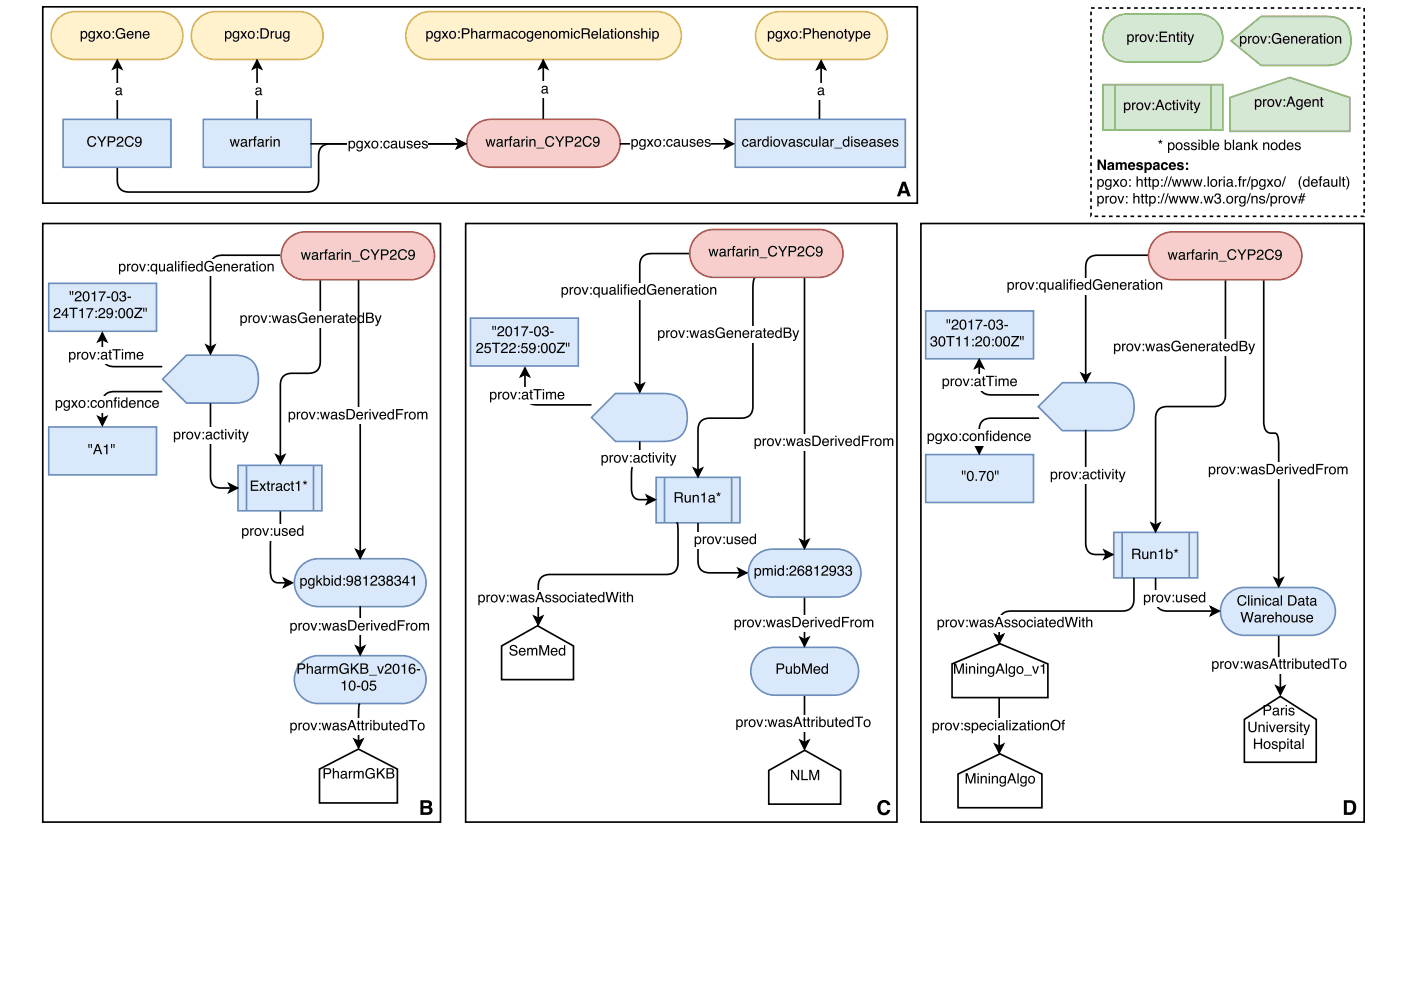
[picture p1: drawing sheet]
<svg xmlns="http://www.w3.org/2000/svg" width="297mm" height="210mm" viewBox="0 0 297 210" stroke-linecap="round" stroke-linejoin="round" font-family="sans-serif">
<path d="M9.1 47.4h84.3v127h-84.3z" fill="none" stroke="#000" stroke-width=".35"/>
<path d="M67.7 163.2l8.3-4.3 8.3 4.3v7.2h-16.6z" fill="#fff"/>
<path d="M67.7 163.2l8.3-4.3 8.3 4.3v7.2h-16.6z" fill="none" stroke="#000" stroke-width=".35"/>
<path d="M68.6 163h1a.63 .63 0 0 1 .6 .6 .63 .63 0 0 1-.6 .6h-.7v1h-.3zM68.9 163.2v.8h.6a.38 .38 0 0 0 .4-.4 .38 .38 0 0 0-.4-.4zM70.6 163h.2v.8a.56 .56 0 0 1 .7-.2 .56 .56 0 0 1 .4 .5v1.1h-.3v-1a.39 .39 0 0 0-.5-.4 .39 .39 0 0 0-.3 .5v.9h-.2zM72.5 164.6a.38 .38 0 0 0 .5 .4 .38 .38 0 0 0 .2-.6zM72.4 163.8a.71 .71 0 0 1 1.1 .2v.9l.2 .1-.1 .2a.45 .45 0 0 0-.7 0 .49 .49 0 0 1-.7-.4 .49 .49 0 0 1 .5-.5l.5-.2a.36 .36 0 0 0-.3-.4 .36 .36 0 0 0-.4 .4h-.2zM74 163.6h.2v.3l.5-.4v.3l-.2 .1-.2 .2-.1 1.1h-.2zM75 163.6h.2v.2a.52 .52 0 0 1 .9 0 .53 .53 0 0 1 .6-.2 .53 .53 0 0 1 .4 .5v1.1h-.3v-1.3l-.2-.1-.4 .2v1.2h-.3v-1.1a.36 .36 0 0 0-.5-.3 .36 .36 0 0 0-.2 .5v.9h-.2zM77.8 163.2a.97 .97 0 0 1 1.6 .4h-.3a.76 .76 0 0 0-1-.3 .76 .76 0 0 0-.3 1 .7 .7 0 0 0 .7 .7 .7 .7 0 0 0 .7-.8h-.7v-.2h1v1.2h-.2l-.1-.3a1.03 1.03 0 0 1-1.3 .2 1.03 1.03 0 0 1-.4-1.3zM79.9 163h.3v1l1.1-1h.4l-.9 .9 .9 1.3h-.4l-.8-1.1-.3 .3v.8h-.3zM82.2 163.2v.7h.6a.35 .35 0 0 0 .4-.3 .35 .35 0 0 0-.4-.4zM82.2 164.1v.8h.7a.4 .4 0 0 0 .4-.4 .4 .4 0 0 0-.5-.4zM81.9 163h1a.54 .54 0 0 1 .6 .3 .54 .54 0 0 1-.3 .7 .62 .62 0 0 1 .4 .8 .62 .62 0 0 1-.7 .4h-1z" fill="#000"/>
<path d="M63.6 140.9a5.1 5.1 0 0 1 3.9-1.8h17.8a5.1 5.1 0 0 1 5 5.1 5.1 5.1 0 0 1-5 5.1h-17.8a5.1 5.1 0 0 1-4.6-3 5.1 5.1 0 0 1 .7-5.4z" fill="#dae8fc"/>
<path d="M63.6 140.9a5.1 5.1 0 0 1 3.9-1.8h17.8a5.1 5.1 0 0 1 5 5.1 5.1 5.1 0 0 1-5 5.1h-17.8a5.1 5.1 0 0 1-4.6-3 5.1 5.1 0 0 1 .7-5.4z" fill="none" stroke="#6c8ebf" stroke-width=".35"/>
<g fill="#000">
<path d="M75.1 156.9l.9 .4 .9-.4-.9 1.7z"/>
<path d="M63.1 140.8h1a.63 .63 0 0 1 .6 .6 .63 .63 0 0 1-.6 .6h-.7v.9h-.3zM63.4 141v.8h.6a.38 .38 0 0 0 .4-.4 .38 .38 0 0 0-.4-.4zM65.1 140.8h.2v.8a.56 .56 0 0 1 .7-.3 .56 .56 0 0 1 .4 .6v1h-.3v-1a.39 .39 0 0 0-.5-.3 .39 .39 0 0 0-.3 .5v.8h-.2zM67 142.4a.38 .38 0 0 0 .5 .3 .38 .38 0 0 0 .2-.5zM66.8 141.5a.71 .71 0 0 1 1.2 .3v.9l.2 .1-.2 .2a.45 .45 0 0 0-.6 0 .49 .49 0 0 1-.7-.4 .49 .49 0 0 1 .5-.6l.5-.1a.36 .36 0 0 0-.3-.4 .36 .36 0 0 0-.4 .3h-.2zM68.4 141.4h.3v.2l.5-.3v.3h-.2l-.3 .3v1h-.3zM69.5 141.4h.2v.2a.52 .52 0 0 1 .9 0 .53 .53 0 0 1 .6-.3 .53 .53 0 0 1 .4 .6v1h-.3v-1.2l-.3-.1-.3 .2v1.1h-.3v-1a.36 .36 0 0 0-.5-.3 .36 .36 0 0 0-.2 .5v.8h-.2zM72.2 141a.97 .97 0 0 1 1.7 .4h-.3a.76 .76 0 0 0-1-.3 .76 .76 0 0 0-.3 1 .7 .7 0 0 0 .7 .6 .7 .7 0 0 0 .7-.7h-.7v-.2h.9v1.1h-.2v-.2a1.03 1.03 0 0 1-1.4 .1 1.03 1.03 0 0 1-.3-1.3zM74.4 140.8h.3v1l1-1h.5l-1 .8 1 1.3h-.4l-.8-1.1-.3 .4v.7h-.3zM76.7 141v.7h.5a.35 .35 0 0 0 .5-.4 .35 .35 0 0 0-.5-.3zM76.7 141.9v.8h.6a.4 .4 0 0 0 .5-.4 .4 .4 0 0 0-.5-.4zM76.4 140.8h1a.54 .54 0 0 1 .6 .3 .54 .54 0 0 1-.3 .7 .62 .62 0 0 1 .4 .7 .62 .62 0 0 1-.8 .4h-.9zM78.2 143.2h1.7v.1h-1.7zM79.9 141.4h.3l.5 1.2 .4-1.2h.3l-.6 1.5h-.3zM81.8 140.9a.7 .7 0 0 1 1.1 .2 .7 .7 0 0 1-.4 1l-.7 .6h1.2v.2h-1.5a1.33 1.33 0 0 1 1.1-1.2 .43 .43 0 0 0-.2-.7 .43 .43 0 0 0-.5 .6h-.3zM83.5 141a.77 .77 0 0 1 .9 0 .77 .77 0 0 1 .3 .9 .78 .78 0 0 1-.3 .9 .78 .78 0 0 1-1-.1l-.2-1zM83.7 141.2a1.14 1.14 0 0 0 .3 1.6 1.13 1.13 0 0 0 .2-1.6zM85.1 141.2l.8-.4v2.1h-.3v-1.5h-.5zM86.9 141l.7-.2 .4 .4 .1 .2h-.3a.44 .44 0 0 0-.6-.3 .44 .44 0 0 0-.3 .5v.2a.71 .71 0 0 1 1.1 .1 .71 .71 0 0 1-.3 1.1 .71 .71 0 0 1-1-.4v-.8zM87 142.3a.46 .46 0 0 0 .9 0 .46 .46 0 0 0-.9 0zM88.3 142h.8v.2h-.8z"/>
<path d="M72.4 144.8l.8-.4v2.1h-.3v-1.5h-.5zM74.2 144.6a.77 .77 0 0 1 .9-.1 .77 .77 0 0 1 .3 .9 .78 .78 0 0 1-.3 1 .78 .78 0 0 1-1-.2l-.2-1zM74.4 144.7a1.14 1.14 0 0 0 .2 1.6 1.13 1.13 0 0 0 .3-1.6zM75.6 145.5h.8v.3h-.8zM76.9 144.6a.77 .77 0 0 1 .9-.1 .77 .77 0 0 1 .3 .9 .78 .78 0 0 1-.3 1 .78 .78 0 0 1-1-.2l-.2-1zM77.1 144.7a1.14 1.14 0 0 0 .3 1.6 1.13 1.13 0 0 0 .2-1.6zM78.6 144.4h1.1v.3h-.9l-.1 .6a.73 .73 0 0 1 1 .3 .73 .73 0 0 1-.5 1 .73 .73 0 0 1-.9-.6h.3a.47 .47 0 0 0 .7 .2 .47 .47 0 0 0 .1-.7 .47 .47 0 0 0-.8 .1h-.2z"/>
</g>
<path d="M75.1 156.9l.9 .4 .9-.4-.9 1.7zM76.4 149.4l-.3 .1v.8l-.1 7" fill="none" stroke="#000" stroke-width=".35"/>
<path d="M61.4 152.4h28.7v3.6h-28.7z" fill="#fff"/>
<path d="M62 153.7a.56 .56 0 0 0-.2 .7 .56 .56 0 0 0 .8 .2 .56 .56 0 0 0 .1-.7 .56 .56 0 0 0-.7-.2zM61.6 153.4h.2v.2a.7 .7 0 0 1 1-.1 .7 .7 0 0 1 .1 .9 .62 .62 0 0 1-.4 .6 .62 .62 0 0 1-.7-.2v.8h-.2zM63.3 153.3h.2v.3l.6-.3v.3h-.3l-.2 .3-.1 1h-.2zM64.6 153.7a.56 .56 0 0 0-.1 .8 .56 .56 0 0 0 .8 .1 .55 .55 0 0 0 0-.8 .55 .55 0 0 0-.7-.1zM64.4 153.5a.78 .78 0 0 1 1.1 .1 .78 .78 0 0 1-.1 1.1 .78 .78 0 0 1-1.1-.1l-.1-.7zM65.8 153.3h.3l.4 1.3 .5-1.3h.3l-.6 1.6h-.3zM67.6 153.4h.4v.3h-.4zM67.6 154.6h.4v.3h-.4zM68.2 153.3h.3l.3 1.3 .3-1.3h.3l.3 1.3 .3-1.3h.3l-.5 1.6h-.2l-.4-1.2-.3 1.2h-.3zM70.8 154.4a.38 .38 0 0 0 .5 .3 .38 .38 0 0 0 .2-.5zM70.6 153.5a.71 .71 0 0 1 1.2 .2v1h.2l-.2 .3a.45 .45 0 0 0-.6 0 .49 .49 0 0 1-.7-.4 .49 .49 0 0 1 .5-.6l.5-.1a.36 .36 0 0 0-.3-.4 .36 .36 0 0 0-.4 .3h-.2zM72.4 153.4a.64 .64 0 0 1 1 .4h-.2a.34 .34 0 0 0-.4-.3 .34 .34 0 0 0-.3 .3l.1 .1a.76 .76 0 0 1 .8 .8 .69 .69 0 0 1-.7 .3 .69 .69 0 0 1-.6-.6h.3a.39 .39 0 0 0 .4 .4 .39 .39 0 0 0 .4-.4h-.1a.76 .76 0 0 1-.9-.8zM74.6 153.1l-.4 .9h.7zM74.4 152.8h.4l.8 2.1h-.4l-.2-.6h-.8l-.3 .6h-.3zM75.9 152.9h.2v.4h.3v.3h-.3v1l.3 .1v.2h-.4l-.1-.1v-1.2h-.3v-.3h.3zM76.7 152.9h.3v.4h.2v.3h-.2v1l.2 .1v.2h-.3l-.2-.1v-1.2h-.2v-.3h.2zM77.5 153.3h.3v.3l.5-.3v.3h-.3l-.2 .3v1h-.3zM78.5 153.4h.3v1.5h-.3zM78.5 152.8h.3v.3h-.3zM79.2 152.7h.2v.8a.7 .7 0 0 1 .9-.1 .7 .7 0 0 1 .2 1 .63 .63 0 0 1-.4 .6 .63 .63 0 0 1-.7-.3v.2h-.2zM79.5 153.7a.55 .55 0 0 0-.1 .7 .55 .55 0 0 0 .8 .2 .56 .56 0 0 0 0-.7 .56 .56 0 0 0-.7-.2zM80.9 153.3h.2v1.1a.41 .41 0 0 0 .6 .3 .41 .41 0 0 0 .2-.6v-.8h.2v1.6h-.2v-.2a.55 .55 0 0 1-.6 .3 .55 .55 0 0 1-.4-.6zM82.6 152.9h.3v.4h.2v.3h-.2v1l.2 .1v.2h-.3l-.2-.1v-1.2h-.2v-.3h.2zM83.5 153.5a.73 .73 0 0 1 .9-.1 .73 .73 0 0 1 .4 .8h-1.2a.45 .45 0 0 0 .4 .6 .45 .45 0 0 0 .5-.4h.3a.78 .78 0 0 1-1.2 .5 .78 .78 0 0 1-.2-1.2zM83.7 153.7l-.1 .3h.9l-.3-.4zM85.4 153.7a.55 .55 0 0 0-.1 .7 .55 .55 0 0 0 .7 .2 .55 .55 0 0 0 .1-.7 .55 .55 0 0 0-.7-.2zM85.3 153.4l.5-.1 .3 .3v-.9h.3v2.2h-.2v-.2a.73 .73 0 0 1-1.1 .1 .73 .73 0 0 1 0-1zM86.7 152.8h1.7v.2h-.7v1.9h-.3v-1.9h-.7zM88.9 153.7a.56 .56 0 0 0 0 .8 .56 .56 0 0 0 .8 .1 .55 .55 0 0 0 0-.8 .55 .55 0 0 0-.8-.1zM88.8 153.5a.78 .78 0 0 1 1.1 .1 .78 .78 0 0 1-.2 1.1 .78 .78 0 0 1-1.1-.1v-.7z" fill="#000"/>
<path d="M50.5 98.7h17.7v9.7h-17.7z" fill="#dae8fc"/>
<path d="M50.5 98.7h17.7v9.7h-17.7zM52.2 98.7v9.7M66.5 98.7v9.7" fill="none" stroke="#6c8ebf" stroke-width=".35"/>
<path d="M53.2 102h1.6v.2h-1.3v.7h1.2v.2h-1.2v.8h1.3v.2h-1.6zM55 102.5h.3l.4 .6 .4-.6 .3 .1-.5 .7 .5 .8h-.3l-.4-.6-.4 .6h-.3l.5-.8zM56.7 102.1h.3v.4h.2v.3h-.2v1l.2 .1v.2h-.3l-.2-.1v-1.2h-.2v-.3h.2zM57.5 102.5h.3v.3l.5-.3v.3h-.3l-.2 .3v1h-.3zM58.8 103.6a.38 .38 0 0 0 .5 .3 .38 .38 0 0 0 .2-.5zM58.6 102.7a.71 .71 0 0 1 1.2 .2v1h.2l-.2 .3a.45 .45 0 0 0-.7 0 .49 .49 0 0 1-.6-.4 .49 .49 0 0 1 .5-.6l.5-.1a.36 .36 0 0 0-.3-.4 .36 .36 0 0 0-.4 .3h-.3zM60.3 102.7a.65 .65 0 0 1 .7-.2 .65 .65 0 0 1 .5 .6h-.3a.44 .44 0 0 0-.6-.3 .44 .44 0 0 0-.2 .6 .42 .42 0 0 0 .3 .5 .42 .42 0 0 0 .5-.3h.3a.72 .72 0 0 1-1 .5 .72 .72 0 0 1-.4-1zM61.8 102.1h.3v.4h.2v.3h-.2v1l.2 .1v.2h-.3l-.2-.1v-1.2h-.2v-.3h.2zM62.7 102.4l.8-.4v2.1h-.3v-1.5h-.5zM64.3 102.2l.3 .1v-.3h.2v.3l.3-.1v.1l-.3 .1 .2 .3-.1 .1-.2-.3-.2 .3-.2-.1 .2-.3-.3-.1z" fill="#000"/>
<path d="M39.5 75.4h10.2a4.5 4.5 0 0 1 5.1 5 4.5 4.5 0 0 1-5.1 5.1h-10.2l-5-5.1z" fill="#dae8fc"/>
<path d="M39.5 75.4h10.2a4.5 4.5 0 0 1 5.1 5 4.5 4.5 0 0 1-5.1 5.1h-10.2l-5-5.1z" fill="none" stroke="#6c8ebf" stroke-width=".35"/>
<path d="M59.4 54.2h-12.2a2.25 2.25 0 0 0-2.6 2.5v17M43.7 73.3l.9 .4 .9-.4-.9 1.7z" fill="none" stroke="#000" stroke-width=".35"/>
<path d="M43.7 73.3l.9 .4 .9-.4-.9 1.7z" fill="#000"/>
<path d="M25 55h33.3v3.6h-33.3z" fill="#fff"/>
<g fill="#000">
<path d="M48.6 102.7l1.7 .8-1.7 .9 .4-.9z"/>
<path d="M25.6 56.3a.56 .56 0 0 0-.1 .8 .56 .56 0 0 0 .7 .1 .56 .56 0 0 0 .1-.7 .56 .56 0 0 0-.7-.2zM25.2 56h.3v.2a.7 .7 0 0 1 .9-.1 .7 .7 0 0 1 .2 1 .62 .62 0 0 1-.4 .5 .62 .62 0 0 1-.7-.2v.8h-.3zM26.9 56h.3v.3l.5-.3v.2l-.2 .1-.3 .2v1.1h-.3zM28.2 56.4a.56 .56 0 0 0 0 .7 .56 .56 0 0 0 .7 .1 .55 .55 0 0 0 .1-.8 .55 .55 0 0 0-.8 0zM28 56.2a.78 .78 0 0 1 1.2 .1 .78 .78 0 0 1-.2 1.1 .78 .78 0 0 1-1.1-.2v-.6zM29.5 56h.3l.4 1.3 .4-1.3h.3l-.6 1.6h-.2zM31.3 56h.3v.3h-.3zM31.3 57.2h.3v.4h-.3zM32.3 56.3a.53 .53 0 0 0-.1 .8 .53 .53 0 0 0 .8 0 .53 .53 0 0 0 0-.7 .53 .53 0 0 0-.7-.1zM32.1 56.2l.5-.3 .5 .3v-.2h.2v2.2h-.3v-.8a.73 .73 0 0 1-1 0 .73 .73 0 0 1 0-1zM33.7 56h.3v1a.41 .41 0 0 0 .5 .4 .41 .41 0 0 0 .2-.6v-.8h.3v1.6h-.3v-.3a.55 .55 0 0 1-.6 .3 .55 .55 0 0 1-.4-.5zM35.6 57a.38 .38 0 0 0 .5 .4 .38 .38 0 0 0 .2-.6zM35.5 56.2a.71 .71 0 0 1 1.2 .2v.9l.1 .1-.1 .2a.45 .45 0 0 0-.7 0 .49 .49 0 0 1-.7-.4 .49 .49 0 0 1 .5-.5l.6-.2a.36 .36 0 0 0-.3-.4 .36 .36 0 0 0-.4 .4h-.3zM37.1 55.4h.3v2.2h-.3zM37.8 56h.2v1.6h-.2zM37.8 55.4h.2v.3h-.2zM38.6 55.5l.4-.1v.2l-.2 .2v.2h.2v.2h-.2v1.4h-.3v-1.4h-.2v-.2h.2zM39.3 56h.3v1.6h-.3zM39.3 55.4h.3v.3h-.3zM40.1 56.2a.73 .73 0 0 1 .9-.2 .73 .73 0 0 1 .3 .9h-1.1a.45 .45 0 0 0 .3 .5 .45 .45 0 0 0 .5-.3h.3a.78 .78 0 0 1-1.1 .4 .78 .78 0 0 1-.2-1.1zM40.3 56.3l-.1 .3h.9l-.3-.4zM42 56.3a.55 .55 0 0 0-.1 .8 .55 .55 0 0 0 .7 .1 .55 .55 0 0 0 .1-.7 .55 .55 0 0 0-.7-.2zM41.9 56.1l.5-.1 .3 .2v-.8h.3v2.2h-.3v-.2a.73 .73 0 0 1-1 0 .73 .73 0 0 1-.1-1zM43.6 55.6a.97 .97 0 0 1 1.7 .4h-.3a.76 .76 0 0 0-1.1-.3 .76 .76 0 0 0-.3 1 .7 .7 0 0 0 .8 .7 .7 .7 0 0 0 .6-.8h-.7v-.2h1v1.2h-.2l-.1-.3a1.03 1.03 0 0 1-1.3 .2 1.03 1.03 0 0 1-.4-1.3zM45.8 56.2a.73 .73 0 0 1 .9-.2 .73 .73 0 0 1 .4 .9h-1.2a.45 .45 0 0 0 .4 .5 .45 .45 0 0 0 .5-.3h.3a.78 .78 0 0 1-1.1 .4 .78 .78 0 0 1-.3-1.1zM46.1 56.3l-.2 .3h.9l-.3-.4zM47.4 56h.3v.2a.57 .57 0 0 1 .6-.2 .57 .57 0 0 1 .4 .6v1h-.3v-1a.39 .39 0 0 0-.4-.4 .39 .39 0 0 0-.3 .5v.9h-.3zM49.2 56.2a.73 .73 0 0 1 .9-.2 .73 .73 0 0 1 .4 .9h-1.2a.45 .45 0 0 0 .4 .5 .45 .45 0 0 0 .5-.3h.3a.78 .78 0 0 1-1.1 .4 .78 .78 0 0 1-.3-1.1zM49.5 56.3l-.2 .3h.9l-.3-.4zM50.8 56h.3v.3l.5-.3v.2l-.3 .1-.2 .2v1.1h-.3zM52.1 57a.38 .38 0 0 0 .5 .4 .38 .38 0 0 0 .2-.6zM51.9 56.2a.71 .71 0 0 1 1.2 .2v.9l.2 .1-.2 .2a.45 .45 0 0 0-.7 0 .49 .49 0 0 1-.6-.4 .49 .49 0 0 1 .4-.5l.6-.2a.36 .36 0 0 0-.3-.4 .36 .36 0 0 0-.4 .4h-.3zM53.6 55.5h.2v.5h.3v.2h-.3v1l.3 .2v.2h-.4l-.1-.2v-1.2h-.2v-.2h.2zM54.4 56h.2v1.6h-.2zM54.4 55.4h.2v.3h-.2zM55.3 56.4a.56 .56 0 0 0 0 .7 .56 .56 0 0 0 .7 .1 .55 .55 0 0 0 .1-.8 .55 .55 0 0 0-.8 0zM55.1 56.2a.78 .78 0 0 1 1.1 .1 .78 .78 0 0 1-.1 1.1 .78 .78 0 0 1-1.1-.2v-.6zM56.7 56h.3v.2a.57 .57 0 0 1 .6-.2 .57 .57 0 0 1 .4 .6v1h-.2v-1a.39 .39 0 0 0-.5-.4 .39 .39 0 0 0-.3 .5v.9h-.3z"/>
</g>
<path d="M44.6 85.5v15.5a2.13 2.13 0 0 0 2.2 2.5h2.2M48.6 102.7l1.7 .8-1.7 .9 .4-.9z" fill="none" stroke="#000" stroke-width=".35"/>
<path d="M36.7 90.7h16v3.5h-16z" fill="#fff"/>
<g fill="#000">
<path d="M60.2 122.8l1.8 .8-1.8 .9 .4-.9z"/>
<path d="M37.3 91.9a.56 .56 0 0 0-.2 .8 .56 .56 0 0 0 .8 .2 .56 .56 0 0 0 .1-.8 .56 .56 0 0 0-.7-.2zM36.9 91.6h.2v.2a.7 .7 0 0 1 1-.1 .7 .7 0 0 1 .1 1 .62 .62 0 0 1-.4 .5 .62 .62 0 0 1-.7-.2v.8h-.2zM38.6 91.6h.2v.3l.6-.3v.3h-.3l-.2 .2v1.1h-.3zM39.9 92a.56 .56 0 0 0-.1 .8 .56 .56 0 0 0 .8 0 .55 .55 0 0 0 0-.7 .55 .55 0 0 0-.7-.1zM39.7 91.8a.78 .78 0 0 1 1.1 .1 .78 .78 0 0 1-.1 1.1 .78 .78 0 0 1-1.1-.1l-.1-.7zM41.1 91.6h.3l.4 1.3 .5-1.3h.3l-.6 1.6h-.3zM43 91.6h.3v.4h-.3zM43 92.9h.3v.3h-.3zM43.9 92.6a.38 .38 0 0 0 .5 .4 .38 .38 0 0 0 .2-.6zM43.8 91.8a.71 .71 0 0 1 1.1 .2v1h.2l-.1 .2a.45 .45 0 0 0-.7 0 .49 .49 0 0 1-.7-.3 .49 .49 0 0 1 .5-.6l.5-.1a.36 .36 0 0 0-.3-.4 .36 .36 0 0 0-.4 .3h-.2zM45.4 91.8a.65 .65 0 0 1 .7-.2 .65 .65 0 0 1 .5 .5h-.3a.44 .44 0 0 0-.5-.3 .44 .44 0 0 0-.3 .7 .42 .42 0 0 0 .3 .5 .42 .42 0 0 0 .5-.4h.3a.72 .72 0 0 1-.9 .6 .72 .72 0 0 1-.4-1zM46.9 91.2h.3v.4h.3v.2h-.3v1.1l.3 .1v.2h-.4l-.2-.2v-1.2h-.2v-.2h.2zM47.7 91.6h.3v1.6h-.3zM47.7 91h.3v.3h-.3zM48.2 91.6h.3l.5 1.3 .4-1.3h.3l-.6 1.6h-.3zM49.9 91.6h.3v1.6h-.3zM49.9 91h.3v.3h-.3zM50.6 91.2h.3v.4h.3v.2h-.3v1.1l.3 .1v.2h-.4l-.1-.2-.1-1.2h-.2v-.2h.2zM51.3 91.6h.3l.4 1.3 .4-1.3h.3l-.6 1.7a.53 .53 0 0 1-.7 .5v-.2h.3l.2-.3z"/>
</g>
<path d="M59.4 108.5a10.8 10.8 0 0 1-.2 4.3 1.04 1.04 0 0 1-1.3 .6 1.08 1.08 0 0 0-.5 1.1l-.1 6.6a2.37 2.37 0 0 0 1.2 2.5h2.1M60.2 122.8l1.8 .8-1.8 .9 .4-.9z" fill="none" stroke="#000" stroke-width=".35"/>
<path d="M51.2 111.1h13.4v3.6h-13.4z" fill="#fff"/>
<g fill="#000">
<path d="M58.6 96.5l.8 .5 .9-.5-.9 1.8z"/>
<path d="M51.7 112.4a.56 .56 0 0 0-.1 .8 .56 .56 0 0 0 .7 .1 .56 .56 0 0 0 .1-.7 .56 .56 0 0 0-.7-.2zM51.3 112.1h.3v.2a.7 .7 0 0 1 1-.1 .7 .7 0 0 1 .1 .9 .62 .62 0 0 1-.4 .6 .62 .62 0 0 1-.7-.2v.8h-.3zM53.1 112.1h.2v.2l.5-.3v.3l-.2 .1-.3 .2v1.1h-.2zM54.3 112.4a.56 .56 0 0 0 0 .8 .56 .56 0 0 0 .8 .1 .55 .55 0 0 0 0-.8 .55 .55 0 0 0-.8-.1zM54.2 112.3a.78 .78 0 0 1 1.1 .1 .78 .78 0 0 1-.2 1.1 .78 .78 0 0 1-1.1-.2v-.6zM55.6 112.1h.3l.4 1.3 .5-1.3h.2l-.6 1.6h-.2zM57.4 112.1h.3v.3h-.3zM57.4 113.3h.3v.4h-.3zM58.1 112.1h.3v1a.41 .41 0 0 0 .5 .4 .41 .41 0 0 0 .2-.6v-.8h.3v1.6h-.3v-.3a.55 .55 0 0 1-.6 .3 .55 .55 0 0 1-.4-.5zM59.9 112.2a.64 .64 0 0 1 1.1 .3h-.3a.34 .34 0 0 0-.3-.2 .34 .34 0 0 0-.3 .3 .76 .76 0 0 1 .9 .8 .69 .69 0 0 1-.7 .3 .69 .69 0 0 1-.6-.5h.3a.39 .39 0 0 0 .4 .3 .39 .39 0 0 0 .3-.4 .76 .76 0 0 1-.9-.8zM61.5 112.3a.73 .73 0 0 1 .8-.2 .73 .73 0 0 1 .4 .9h-1.2a.45 .45 0 0 0 .4 .5 .45 .45 0 0 0 .5-.3h.3a.78 .78 0 0 1-1.1 .4 .78 .78 0 0 1-.3-1.1zM61.7 112.4l-.2 .3h.9l-.3-.4zM63.3 112.4a.55 .55 0 0 0-.1 .8 .55 .55 0 0 0 .8 .1 .55 .55 0 0 0 .1-.7 .55 .55 0 0 0-.8-.2zM63.2 112.2l.6-.1 .3 .2v-.8h.2v2.2h-.2v-.3a.73 .73 0 0 1-1 .1 .73 .73 0 0 1-.1-1z"/>
</g>
<path d="M67.9 59.4v17.3a2.25 2.25 0 0 1-2.5 2.5h-3.4a2.25 2.25 0 0 0-2.6 2.5v15.3M58.6 96.5l.8 .5 .9-.5-.9 1.8z" fill="none" stroke="#000" stroke-width=".35"/>
<path d="M50.8 66h30.2v3.5h-30.2z" fill="#fff"/>
<path d="M51.4 67.2a.56 .56 0 0 0-.2 .8 .56 .56 0 0 0 .8 .2 .56 .56 0 0 0 .1-.8 .56 .56 0 0 0-.7-.2zM51 66.9h.2v.2a.7 .7 0 0 1 1-.1 .7 .7 0 0 1 .1 1 .62 .62 0 0 1-.4 .5 .62 .62 0 0 1-.7-.2v.8h-.2zM52.7 66.9h.3v.3l.5-.3v.3h-.3l-.2 .2v1.1h-.3zM54 67.3a.56 .56 0 0 0-.1 .8 .56 .56 0 0 0 .8 0 .55 .55 0 0 0 .1-.7 .55 .55 0 0 0-.8-.1zM53.8 67.1a.78 .78 0 0 1 1.1 .1 .78 .78 0 0 1-.1 1.1 .78 .78 0 0 1-1.1-.1l-.1-.7zM55.2 66.9h.3l.5 1.3 .4-1.3h.3l-.6 1.6h-.3zM57.1 66.9h.3v.4h-.3zM57.1 68.2h.3v.3h-.3zM57.6 66.9h.3l.3 1.3 .3-1.3h.3l.3 1.3 .3-1.3h.3l-.4 1.6h-.3l-.4-1.2-.3 1.2h-.2zM60.2 68a.38 .38 0 0 0 .5 .3 .38 .38 0 0 0 .2-.6zM60.1 67.1a.71 .71 0 0 1 1.1 .2v1h.2l-.1 .2a.45 .45 0 0 0-.7 0 .49 .49 0 0 1-.7-.3 .49 .49 0 0 1 .5-.6l.5-.1a.36 .36 0 0 0-.3-.4 .36 .36 0 0 0-.4 .3h-.2zM61.8 67a.64 .64 0 0 1 1 .4h-.2a.34 .34 0 0 0-.4-.3 .34 .34 0 0 0-.3 .3l.1 .1a.76 .76 0 0 1 .8 .7 .69 .69 0 0 1-.7 .4 .69 .69 0 0 1-.5-.6h.2a.39 .39 0 0 0 .4 .3 .39 .39 0 0 0 .4-.3l-.1-.1a.76 .76 0 0 1-.9-.7zM63.4 66.6a.97 .97 0 0 1 1.7 .4h-.3a.76 .76 0 0 0-1-.4 .76 .76 0 0 0-.3 1.1 .7 .7 0 0 0 .7 .6 .7 .7 0 0 0 .7-.7h-.7v-.3h.9v1.2h-.2v-.3a1.03 1.03 0 0 1-1.4 .2 1.03 1.03 0 0 1-.3-1.3zM65.7 67.1a.73 .73 0 0 1 .9-.1 .73 .73 0 0 1 .3 .8h-1.1a.45 .45 0 0 0 .3 .5 .45 .45 0 0 0 .5-.3h.3a.78 .78 0 0 1-1.1 .5 .78 .78 0 0 1-.2-1.2zM65.9 67.2l-.1 .4h.8l-.2-.5zM67.2 66.9h.3v.2a.57 .57 0 0 1 .7-.2 .57 .57 0 0 1 .3 .6v1h-.2v-1a.39 .39 0 0 0-.5-.4 .39 .39 0 0 0-.3 .6v.8h-.3zM69.1 67.1a.73 .73 0 0 1 .9-.1 .73 .73 0 0 1 .3 .8h-1.2a.45 .45 0 0 0 .4 .5 .45 .45 0 0 0 .5-.3h.3a.78 .78 0 0 1-1.1 .5 .78 .78 0 0 1-.3-1.2zM69.3 67.2l-.2 .4h.9l-.3-.5zM70.6 66.9h.3v.3l.5-.3v.3h-.2l-.3 .2v1.1h-.3zM71.9 68a.38 .38 0 0 0 .5 .3 .38 .38 0 0 0 .2-.6zM71.7 67.1a.71 .71 0 0 1 1.2 .2v1h.2l-.2 .2a.45 .45 0 0 0-.6 0 .49 .49 0 0 1-.7-.3 .49 .49 0 0 1 .5-.6l.5-.1a.36 .36 0 0 0-.3-.4 .36 .36 0 0 0-.4 .3h-.2zM73.4 66.5h.3v.4h.2v.2h-.2v1.1l.2 .1v.2h-.3l-.2-.2v-1.2h-.2v-.2h.2zM74.3 67.1a.73 .73 0 0 1 .9-.1 .73 .73 0 0 1 .4 .8h-1.2a.45 .45 0 0 0 .3 .5 .45 .45 0 0 0 .6-.3h.2a.78 .78 0 0 1-1.1 .5 .78 .78 0 0 1-.2-1.2zM74.5 67.2l-.1 .4h.9l-.3-.5zM76.2 67.3a.55 .55 0 0 0-.1 .7 .55 .55 0 0 0 .7 .2 .55 .55 0 0 0 .1-.8 .55 .55 0 0 0-.7-.1zM76.1 67l.5-.1 .3 .2v-.8h.3v2.2h-.3v-.2a.73 .73 0 0 1-1 0 .73 .73 0 0 1 0-1zM77.9 66.6v.6h.5a.35 .35 0 0 0 .5-.3 .35 .35 0 0 0-.5-.3zM77.9 67.5v.8h.6a.4 .4 0 0 0 .5-.5 .4 .4 0 0 0-.5-.3zM77.6 66.3h.9a.54 .54 0 0 1 .7 .4 .54 .54 0 0 1-.3 .6 .62 .62 0 0 1 .4 .8 .62 .62 0 0 1-.8 .4h-.9zM79.4 66.9h.3l.5 1.3 .4-1.3h.3l-.6 1.7a.53 .53 0 0 1-.7 .5v-.2h.3l.1-.3z" fill="#000"/>
<path d="M10.3 60.1h22.9v10.2h-22.9z" fill="#dae8fc"/>
<path d="M10.3 60.1h22.9v10.2h-22.9z" fill="none" stroke="#6c8ebf" stroke-width=".35"/>
<g fill="#000">
<path d="M11.7 65.5a.7 .7 0 0 1 1 .2 .7 .7 0 0 1-.4 1l-.7 .5h1.2v.3h-1.5a1.33 1.33 0 0 1 1.1-1.2 .43 .43 0 0 0-.2-.7 .43 .43 0 0 0-.5 .5h-.3zM14 65.8l-.7 .9h.7zM14 65.3h.2v1.4h.3v.3h-.3v.5h-.2v-.5h-1v-.3zM14.7 65.3h1.8v.3h-.8v1.9h-.3v-1.9h-.7zM16.8 65.8l.8-.4v2.1h-.3v-1.5h-.5zM18.3 65.4h1.5l-.9 2.1h-.3l.2-.6 .7-1.2h-1.2zM20.2 65.9h.3v.3h-.3zM20.2 67.2h.3v.3h-.3zM21.1 65.5a.7 .7 0 0 1 1.1 .2 .7 .7 0 0 1-.4 1l-.7 .5h1.2v.3h-1.5a1.33 1.33 0 0 1 1.1-1.2 .43 .43 0 0 0-.2-.7 .43 .43 0 0 0-.5 .5h-.3zM22.7 65.6a.82 .82 0 0 1 1.1 0 .82 .82 0 0 1 .2 1 .73 .73 0 0 1-.5 .9 .73 .73 0 0 1-.9-.5h.2a.42 .42 0 0 0 .5 .3 .42 .42 0 0 0 .4-.5v-.3a.69 .69 0 0 1-1 .1 .69 .69 0 0 1 0-1zM22.8 66.1a.45 .45 0 0 0 .9 0 .45 .45 0 0 0-.9 0zM24.5 65.9h.3v.3h-.3zM24.5 67.2h.3v.3h-.3zM25.3 65.6a.77 .77 0 0 1 1-.1 .77 .77 0 0 1 .2 .9 .78 .78 0 0 1-.3 1 .78 .78 0 0 1-1-.2l-.1-1zM25.6 65.7a1.14 1.14 0 0 0 .2 1.6 1.13 1.13 0 0 0 .3-1.6zM27 65.6a.77 .77 0 0 1 1-.1 .77 .77 0 0 1 .2 .9 .78 .78 0 0 1-.3 1 .78 .78 0 0 1-1-.2l-.1-1zM27.3 65.7a1.14 1.14 0 0 0 .2 1.6 1.13 1.13 0 0 0 .3-1.6zM28.5 65.3h1.7v.2l-1.4 1.7h1.4v.3h-1.8v-.3l1.4-1.6h-1.3zM30.9 65.3h.2v.9h-.2zM30.3 65.3h.3v.9h-.2z"/>
<path d="M15.3 61.7h.2v.9h-.2zM14.8 61.7h.2v.9h-.2zM16.1 61.9a.7 .7 0 0 1 1.1 .2 .7 .7 0 0 1-.5 1l-.6 .6h1.2v.2h-1.5a1.33 1.33 0 0 1 1.1-1.2 .43 .43 0 0 0-.2-.7 .43 .43 0 0 0-.6 .5h-.2zM17.8 62a.77 .77 0 0 1 .9-.1 .77 .77 0 0 1 .3 1 .78 .78 0 0 1-.3 .9 .78 .78 0 0 1-1-.2l-.2-.9zM18 62.1a1.14 1.14 0 0 0 .2 1.6 1.13 1.13 0 0 0 .3-1.6zM19.4 62.2l.8-.4v2.1h-.3v-1.5h-.5zM20.9 61.8h1.5l-.9 2.1h-.3l.2-.6 .7-1.2h-1.2zM22.6 62.9h.8v.3h-.8zM23.9 62a.77 .77 0 0 1 .9-.1 .77 .77 0 0 1 .3 1 .78 .78 0 0 1-.3 .9 .78 .78 0 0 1-1-.2l-.2-.9zM24.1 62.1a1.14 1.14 0 0 0 .2 1.6 1.13 1.13 0 0 0 .3-1.6zM25.6 61.9a.61 .61 0 0 1 .9 0 .61 .61 0 0 1-.1 .9 .7 .7 0 0 1-.1 1.2 .7 .7 0 0 1-1-.7h.3a.46 .46 0 0 0 .4 .5 .46 .46 0 0 0 .5-.5 .46 .46 0 0 0-.6-.4v-.2a.4 .4 0 0 0 .5-.3 .4 .4 0 0 0-.3-.5 .4 .4 0 0 0-.5 .4v.2h-.3zM27 62.9h.8v.3h-.8z"/>
</g>
<path d="M10.3 90.6h22.9v10.2h-22.9z" fill="#dae8fc"/>
<path d="M10.3 90.6h22.9v10.2h-22.9z" fill="none" stroke="#6c8ebf" stroke-width=".35"/>
<g fill="#000">
<path d="M21.7 70.7l.9 1.7-.9-.4-.9 .4z"/>
<path d="M19.2 94.2h.3v.9h-.2zM18.7 94.2h.3l-.1 .9h-.1zM20.7 94.5l-.4 1h.7zM20.5 94.2h.4l.8 2.2h-.4l-.2-.7h-.8l-.3 .7h-.3zM22 94.7l.8-.4v2.1h-.3v-1.5h-.5zM24 94.2h.3v.9h-.2zM23.5 94.2h.3v.9h-.2z"/>
</g>
<path d="M21.7 70.7l.9 1.7-.9-.4-.9 .4zM21.7 72v3.2a2.25 2.25 0 0 0 2.5 2.6h10.2" fill="none" stroke="#000" stroke-width=".35"/>
<path d="M14.5 73.7h16v3.6h-16z" fill="#fff"/>
<g fill="#000">
<path d="M20.8 88.4l.9 .5 .9-.5-.9 1.8z"/>
<path d="M15 75a.56 .56 0 0 0-.1 .8 .56 .56 0 0 0 .7 .1 .56 .56 0 0 0 .2-.7 .56 .56 0 0 0-.8-.2zM14.6 74.7h.3v.2a.7 .7 0 0 1 1-.1 .7 .7 0 0 1 .1 1 .62 .62 0 0 1-.4 .5 .62 .62 0 0 1-.7-.2v.8h-.3zM16.4 74.7h.2v.3l.5-.4v.3l-.2 .1-.2 .2-.1 1.1h-.2zM17.6 75.1a.56 .56 0 0 0 0 .7 .56 .56 0 0 0 .8 .1 .55 .55 0 0 0 0-.8 .55 .55 0 0 0-.8 0zM17.5 74.9a.78 .78 0 0 1 1.1 .1 .78 .78 0 0 1-.2 1.1 .78 .78 0 0 1-1.1-.2v-.6zM18.9 74.7h.3l.4 1.3 .5-1.3h.3l-.6 1.6h-.3zM20.7 74.7h.3v.3h-.3zM20.7 75.9h.3v.4h-.3zM21.7 75.7a.38 .38 0 0 0 .5 .4 .38 .38 0 0 0 .2-.6zM21.5 74.9a.71 .71 0 0 1 1.2 .2v.9l.2 .1-.2 .2a.45 .45 0 0 0-.7 0 .49 .49 0 0 1-.6-.4 .49 .49 0 0 1 .5-.5l.5-.2a.36 .36 0 0 0-.3-.4 .36 .36 0 0 0-.4 .4h-.3zM23.2 74.2h.3v.5h.2v.2h-.2v1l.2 .2v.2h-.4l-.1-.2v-1.2h-.2v-.2h.2zM23.8 74.1h1.8v.2h-.7v2h-.3v-2h-.8zM25.8 74.7h.3v1.6h-.3zM25.8 74.1h.3v.3h-.3zM26.5 74.7h.3v.2a.52 .52 0 0 1 .9 0 .53 .53 0 0 1 .6-.2 .53 .53 0 0 1 .4 .5v1.1h-.3v-1.3l-.3-.1-.4 .2v1.2h-.3v-1.1a.36 .36 0 0 0-.4-.3 .36 .36 0 0 0-.2 .5v.9h-.3zM29.2 74.9a.73 .73 0 0 1 .9-.2 .73 .73 0 0 1 .3 .9h-1.2a.45 .45 0 0 0 .4 .5 .45 .45 0 0 0 .5-.3h.3a.78 .78 0 0 1-1.1 .4 .78 .78 0 0 1-.3-1.1zM29.4 75l-.2 .3h.9l-.3-.4z"/>
</g>
<path d="M20.8 88.4l.9 .5 .9-.5-.9 1.8zM34.4 83.1h-10.2a2.25 2.25 0 0 0-2.5 2.5v3.3" fill="none" stroke="#000" stroke-width=".35"/>
<path d="M11.6 84h22.1v3.5h-22.1z" fill="#fff"/>
<path d="M12.2 85.2a.56 .56 0 0 0-.1 .8 .56 .56 0 0 0 .7 .2 .56 .56 0 0 0 .1-.8 .56 .56 0 0 0-.7-.2zM11.8 84.9h.3v.2a.7 .7 0 0 1 .9-.1 .7 .7 0 0 1 .2 1 .62 .62 0 0 1-.4 .5 .62 .62 0 0 1-.7-.2v.8h-.3zM13.6 85.1l.5-.2 .5 .2v-.2h.2v1.5a.7 .7 0 0 1-.5 .8 .7 .7 0 0 1-.8-.5h.2a.46 .46 0 0 0 .7 .2 .46 .46 0 0 0 .2-.6 .69 .69 0 0 1-1 .1 .69 .69 0 0 1-.2-.9zM13.8 85.2a.56 .56 0 0 0-.1 .8 .56 .56 0 0 0 .7 .2 .56 .56 0 0 0 .2-.8 .56 .56 0 0 0-.8-.2zM15.1 84.9h.3l.4 .6 .4-.6h.3l-.6 .8 .6 .8h-.3l-.4-.6-.4 .6h-.4l.6-.8zM17 85.3a.56 .56 0 0 0 0 .8 .56 .56 0 0 0 .7 0 .55 .55 0 0 0 .1-.8 .55 .55 0 0 0-.8 0zM16.8 85.1a.78 .78 0 0 1 1.2 .1 .78 .78 0 0 1-.2 1.1 .78 .78 0 0 1-1.1-.1v-.7zM18.6 84.9h.3v.4h-.3zM18.6 86.2h.3v.3h-.3zM19.4 85.1a.65 .65 0 0 1 .7-.2 .65 .65 0 0 1 .4 .5h-.2a.44 .44 0 0 0-.6-.3 .44 .44 0 0 0-.2 .7 .42 .42 0 0 0 .3 .5 .42 .42 0 0 0 .5-.4h.2a.72 .72 0 0 1-.9 .6 .72 .72 0 0 1-.4-1zM21.1 85.3a.56 .56 0 0 0-.1 .8 .56 .56 0 0 0 .8 0 .55 .55 0 0 0 .1-.8 .55 .55 0 0 0-.8 0zM20.9 85.1a.78 .78 0 0 1 1.1 .1 .78 .78 0 0 1-.1 1.1 .78 .78 0 0 1-1.1-.1l-.1-.7zM22.5 84.9h.3v.2a.57 .57 0 0 1 .6-.2 .57 .57 0 0 1 .4 .6v1h-.3v-1a.39 .39 0 0 0-.4-.4 .39 .39 0 0 0-.3 .6v.8h-.3zM24.3 84.4l.5-.1v.2l-.3 .2v.2h.3v.2h-.3v1.4h-.2v-1.4h-.3v-.2h.3zM25.1 84.9h.2v1.6h-.2zM25.1 84.3h.2v.3h-.2zM26 85.3a.55 .55 0 0 0-.1 .7 .55 .55 0 0 0 .8 .2 .55 .55 0 0 0 .1-.8 .55 .55 0 0 0-.8-.1zM25.9 85l.6-.1 .3 .2v-.8h.2v2.2h-.2v-.2a.73 .73 0 0 1-1 0 .73 .73 0 0 1-.1-1zM27.5 85.1a.73 .73 0 0 1 .9-.1 .73 .73 0 0 1 .4 .8h-1.2a.45 .45 0 0 0 .4 .5 .45 .45 0 0 0 .5-.3h.3a.78 .78 0 0 1-1.1 .5 .78 .78 0 0 1-.3-1.2zM27.8 85.2l-.2 .4h.9l-.3-.5zM29.1 84.9h.3v.2a.57 .57 0 0 1 .6-.2 .57 .57 0 0 1 .4 .6v1h-.3v-1a.39 .39 0 0 0-.4-.4 .39 .39 0 0 0-.3 .6v.8h-.3zM30.9 85.1a.65 .65 0 0 1 .7-.2 .65 .65 0 0 1 .5 .5h-.3a.44 .44 0 0 0-.6-.3 .44 .44 0 0 0-.2 .7 .42 .42 0 0 0 .3 .5 .42 .42 0 0 0 .5-.4h.3a.72 .72 0 0 1-1 .6 .72 .72 0 0 1-.4-1zM32.5 85.1a.73 .73 0 0 1 .8-.1 .73 .73 0 0 1 .4 .8h-1.2a.45 .45 0 0 0 .4 .5 .45 .45 0 0 0 .5-.3h.3a.78 .78 0 0 1-1.1 .5 .78 .78 0 0 1-.3-1.2zM32.7 85.2l-.2 .4h.9l-.3-.5z" fill="#000"/>
<path d="M63.6 120.3a5.1 5.1 0 0 1 3.9-1.8h17.8a5.1 5.1 0 0 1 5 5.1 5.1 5.1 0 0 1-5 5.1h-17.8a5.1 5.1 0 0 1-4.6-2.9 5.1 5.1 0 0 1 .7-5.5z" fill="#dae8fc"/>
<path d="M63.6 120.3a5.1 5.1 0 0 1 3.9-1.8h17.8a5.1 5.1 0 0 1 5 5.1 5.1 5.1 0 0 1-5 5.1h-17.8a5.1 5.1 0 0 1-4.6-2.9 5.1 5.1 0 0 1 .7-5.5z" fill="none" stroke="#6c8ebf" stroke-width=".35"/>
<g fill="#000">
<path d="M75.5 137.1l.9 .5 .9-.5-.9 1.8z"/>
<path d="M64.1 123a.56 .56 0 0 0-.2 .7 .56 .56 0 0 0 .8 .2 .56 .56 0 0 0 .1-.7 .56 .56 0 0 0-.7-.2zM63.7 122.7h.2v.2a.7 .7 0 0 1 1-.1 .7 .7 0 0 1 .1 .9 .62 .62 0 0 1-.4 .6 .62 .62 0 0 1-.7-.2v.8h-.2zM65.5 122.9l.5-.3 .4 .3v-.2h.3v1.4a.7 .7 0 0 1-.5 .8 .7 .7 0 0 1-.9-.5h.3a.46 .46 0 0 0 .6 .2 .46 .46 0 0 0 .2-.6 .69 .69 0 0 1-.9 .1 .69 .69 0 0 1-.2-.9zM65.7 123a.56 .56 0 0 0-.1 .7 .56 .56 0 0 0 .7 .2 .56 .56 0 0 0 .1-.7 .56 .56 0 0 0-.7-.2zM67.1 122.1h.2v1.2l.7-.6h.4l-.6 .6 .6 .9h-.3l-.5-.8-.3 .3v.5h-.2zM68.6 122.1h.2v.7a.7 .7 0 0 1 1 0 .7 .7 0 0 1 .2 .9 .63 .63 0 0 1-.5 .6 .63 .63 0 0 1-.7-.3v.2h-.2zM69 123a.55 .55 0 0 0-.1 .7 .55 .55 0 0 0 .7 .2 .56 .56 0 0 0 .1-.7 .56 .56 0 0 0-.7-.2zM70.3 122.7h.3v1.5h-.3zM70.3 122.1h.3v.3h-.3zM71.3 123a.55 .55 0 0 0-.1 .8 .55 .55 0 0 0 .7 .1 .55 .55 0 0 0 .1-.7 .55 .55 0 0 0-.7-.2zM71.2 122.7l.5-.1 .3 .3v-.8h.3v2.1h-.3v-.2a.73 .73 0 0 1-1 .1 .73 .73 0 0 1-.1-1zM72.8 122.7h.3v.3h-.3zM72.8 123.9h.3v.3h-.3zM73.6 122.3a.82 .82 0 0 1 1.1 0 .82 .82 0 0 1 .2 1.1 .73 .73 0 0 1-.5 .9 .73 .73 0 0 1-.9-.6h.2a.42 .42 0 0 0 .5 .4 .42 .42 0 0 0 .4-.5v-.3a.69 .69 0 0 1-1 0 .69 .69 0 0 1 0-1zM73.7 122.8a.45 .45 0 0 0 .9 0 .45 .45 0 0 0-.9 0zM75.5 122.7a.36 .36 0 0 0 .7 0 .36 .36 0 0 0-.7 0zM75.4 123.7a.45 .45 0 0 0 .9 0 .45 .45 0 0 0-.9 0zM75.4 122.3a.6 .6 0 0 1 .9-.1 .6 .6 0 0 1-.1 .9 .66 .66 0 0 1 .2 1 .66 .66 0 0 1-1 0 .66 .66 0 0 1 .1-1l-.3-.4zM77 122.5l.8-.4v2.1h-.3v-1.5h-.5zM78.8 122.2a.7 .7 0 0 1 1.1 .2 .7 .7 0 0 1-.5 1l-.6 .6h1.2v.2h-1.5a1.33 1.33 0 0 1 1.1-1.2 .43 .43 0 0 0-.3-.7 .43 .43 0 0 0-.5 .6h-.2zM80.5 122.2a.61 .61 0 0 1 .9 0 .61 .61 0 0 1-.1 .9 .7 .7 0 0 1-.2 1.2 .7 .7 0 0 1-.9-.7h.3a.46 .46 0 0 0 .4 .6 .46 .46 0 0 0 .5-.6 .46 .46 0 0 0-.6-.3v-.3a.4 .4 0 0 0 .5-.2 .4 .4 0 0 0-.3-.5 .4 .4 0 0 0-.5 .4v.1h-.3zM82.2 122.7a.4 .4 0 0 0 .8 0 .4 .4 0 0 0-.8 0zM82.2 123.7a.45 .45 0 0 0 .9 0 .45 .45 0 0 0-.9 0zM82.1 122.3a.6 .6 0 0 1 .9-.1 .6 .6 0 0 1 0 .9 .66 .66 0 0 1 .1 1 .66 .66 0 0 1-1 0 .66 .66 0 0 1 .2-1l-.3-.4zM83.8 122.2a.61 .61 0 0 1 1 0 .61 .61 0 0 1-.1 .9 .7 .7 0 0 1-.2 1.2 .7 .7 0 0 1-.9-.7h.2a.46 .46 0 0 0 .5 .6 .46 .46 0 0 0 .4-.6 .46 .46 0 0 0-.6-.3v-.3a.4 .4 0 0 0 .6-.2 .4 .4 0 0 0-.3-.5 .4 .4 0 0 0-.5 .4v.1h-.3zM86.2 122.5l-.7 1h.7zM86.2 122.1h.3v1.4h.3v.2h-.3v.5h-.3v-.5h-.9v-.2zM87.2 122.5l.8-.4v2.1h-.3v-1.5h-.5z"/>
</g>
<path d="M75.5 137.1l.9 .5 .9-.5-.9 1.8zM76.4 128.6v9" fill="none" stroke="#000" stroke-width=".35"/>
<path d="M61.4 131.2h29.7v3.6h-29.7z" fill="#fff"/>
<path d="M62 132.5a.56 .56 0 0 0-.2 .8 .56 .56 0 0 0 .8 .1 .56 .56 0 0 0 .1-.7 .56 .56 0 0 0-.7-.2zM61.6 132.2h.2v.2a.7 .7 0 0 1 1-.1 .7 .7 0 0 1 .1 1 .62 .62 0 0 1-.4 .5 .62 .62 0 0 1-.7-.2v.8h-.2zM63.3 132.2h.2v.3l.6-.3v.2l-.3 .1-.2 .2-.1 1.1h-.2zM64.6 132.6a.56 .56 0 0 0-.1 .7 .56 .56 0 0 0 .8 .1 .55 .55 0 0 0 0-.8 .55 .55 0 0 0-.7 0zM64.4 132.4a.78 .78 0 0 1 1.1 .1 .78 .78 0 0 1-.1 1.1 .78 .78 0 0 1-1.1-.2l-.1-.6zM65.8 132.2h.3l.4 1.3 .5-1.3h.3l-.6 1.6h-.3zM67.6 132.2h.4v.3h-.4zM67.6 133.4h.4v.4h-.4zM68.2 132.2h.3l.3 1.2 .3-1.2h.3l.3 1.2 .3-1.2h.3l-.5 1.6h-.2l-.4-1.3-.3 1.3h-.3zM70.8 133.2a.38 .38 0 0 0 .5 .4 .38 .38 0 0 0 .2-.6zM70.6 132.4a.71 .71 0 0 1 1.2 .2v.9l.2 .1-.2 .2a.45 .45 0 0 0-.6 0 .49 .49 0 0 1-.7-.4 .49 .49 0 0 1 .5-.5l.5-.2a.36 .36 0 0 0-.3-.4 .36 .36 0 0 0-.4 .4h-.2zM72.4 132.3a.64 .64 0 0 1 1 .3h-.2a.34 .34 0 0 0-.4-.2 .34 .34 0 0 0-.3 .3h.1a.76 .76 0 0 1 .8 .8 .69 .69 0 0 1-.7 .3 .69 .69 0 0 1-.6-.5h.3a.39 .39 0 0 0 .4 .3 .39 .39 0 0 0 .4-.3l-.1-.1a.76 .76 0 0 1-.9-.8zM74.1 131.8v1.7h.5a.86 .86 0 0 0 .7-.8 .86 .86 0 0 0-.7-.9zM73.8 131.6h.9a1.11 1.11 0 0 1 .9 1.1 1.11 1.11 0 0 1-.9 1.1h-.9zM76.1 132.4a.73 .73 0 0 1 .9-.2 .73 .73 0 0 1 .3 .9h-1.1a.45 .45 0 0 0 .3 .5 .45 .45 0 0 0 .5-.3h.3a.78 .78 0 0 1-1.1 .4 .78 .78 0 0 1-.2-1.1zM76.3 132.5l-.1 .3h.9l-.3-.4zM77.7 132.2h.2v.3l.5-.3v.2l-.2 .1-.2 .2-.1 1.1h-.2zM78.7 132.2h.2v1.6h-.2zM78.7 131.6h.2v.3h-.2zM79.2 132.2h.3l.4 1.3 .4-1.3h.3l-.6 1.6h-.2zM81 132.4a.73 .73 0 0 1 .9-.2 .73 .73 0 0 1 .3 .9h-1.1a.45 .45 0 0 0 .3 .5 .45 .45 0 0 0 .6-.3h.2a.78 .78 0 0 1-1.1 .4 .78 .78 0 0 1-.2-1.1zM81.2 132.5l-.1 .3h.9l-.3-.4zM82.9 132.5a.55 .55 0 0 0-.1 .8 .55 .55 0 0 0 .7 .1 .55 .55 0 0 0 .1-.7 .55 .55 0 0 0-.7-.2zM82.8 132.3l.5-.1 .3 .2v-.8h.3v2.2h-.3v-.2a.73 .73 0 0 1-1 0 .73 .73 0 0 1-.1-1zM84.3 131.6h1.5v.3h-1.2v.6h1.1v.3h-1.1v1h-.3zM86.1 132.2h.3v.3l.5-.3v.2l-.3 .1-.2 .2v1.1h-.3zM87.4 132.6a.56 .56 0 0 0 0 .7 .56 .56 0 0 0 .7 .1 .55 .55 0 0 0 .1-.8 .55 .55 0 0 0-.8 0zM87.2 132.4a.78 .78 0 0 1 1.1 .1 .78 .78 0 0 1-.1 1.1 .78 .78 0 0 1-1.1-.2l-.1-.6zM88.8 132.2h.3v.2a.52 .52 0 0 1 .9 0 .53 .53 0 0 1 .6-.2 .53 .53 0 0 1 .4 .5v1.1h-.3v-1.3l-.3-.1-.3 .2-.1 1.2h-.2v-1.1a.36 .36 0 0 0-.5-.3 .36 .36 0 0 0-.2 .5v.9h-.3z" fill="#000"/>
<path d="M60.8 51a5.1 5.1 0 0 1 3.9-1.8h22.3a5.1 5.1 0 0 1 5.1 5.1 5.1 5.1 0 0 1-5.1 5.1h-22.3a5.1 5.1 0 0 1-4.6-3 5.1 5.1 0 0 1 .7-5.4z" fill="#f8cecc"/>
<path d="M60.8 51a5.1 5.1 0 0 1 3.9-1.8h22.3a5.1 5.1 0 0 1 5.1 5.1 5.1 5.1 0 0 1-5.1 5.1h-22.3a5.1 5.1 0 0 1-4.6-3 5.1 5.1 0 0 1 .7-5.4z" fill="none" stroke="#b85450" stroke-width=".35"/>
<g fill="#000">
<path d="M75.5 116.6l.9 .5 .9-.5-.9 1.8z"/>
<path d="M63.8 53.5h.3l.3 1.3 .3-1.3h.3l.3 1.3 .3-1.3h.3l-.5 1.6h-.2l-.4-1.2-.3 1.2h-.3zM66.4 54.5a.38 .38 0 0 0 .5 .4 .38 .38 0 0 0 .2-.6zM66.2 53.7a.71 .71 0 0 1 1.2 .2v1h.2l-.2 .2a.45 .45 0 0 0-.6 0 .49 .49 0 0 1-.7-.3 .49 .49 0 0 1 .5-.6l.5-.1a.36 .36 0 0 0-.3-.4 .36 .36 0 0 0-.4 .3h-.2zM67.9 53.5h.2v.3l.5-.3v.3h-.2l-.3 .2v1.1h-.2zM69 53l.5-.1v.2l-.3 .2v.2h.3v.2h-.3v1.4h-.3v-1.4h-.2v-.2h.2zM69.9 54.5a.38 .38 0 0 0 .5 .4 .38 .38 0 0 0 .2-.6zM69.8 53.7a.71 .71 0 0 1 1.2 .2v1h.1l-.1 .2a.45 .45 0 0 0-.7 0 .49 .49 0 0 1-.7-.3 .49 .49 0 0 1 .5-.6l.6-.1a.36 .36 0 0 0-.3-.4 .36 .36 0 0 0-.4 .3h-.3zM71.4 53.5h.3v.3l.5-.3v.3h-.3l-.2 .2v1.1h-.3zM72.4 53.5h.3v1.6h-.3zM72.4 52.9h.3v.3h-.3zM73.1 53.5h.2v.2a.57 .57 0 0 1 .7-.2 .57 .57 0 0 1 .4 .6v1h-.3v-1a.39 .39 0 0 0-.5-.4 .39 .39 0 0 0-.2 .6v.8h-.3zM74.6 55.3h1.7v.2h-1.7zM76.7 53.2a.95 .95 0 0 1 .9-.3 .95 .95 0 0 1 .7 .7h-.3a.7 .7 0 0 0-.9-.4 .7 .7 0 0 0-.4 .8 .69 .69 0 0 0 .5 .9 .69 .69 0 0 0 .9-.6h.2a1.02 1.02 0 0 1-1.3 .8 1.02 1.02 0 0 1-.6-1.4zM78.5 52.9h.4l.6 1.1 .6-1.1h.4l-.8 1.3v.9h-.3v-.9zM80.8 52.9h1a.63 .63 0 0 1 .6 .6 .63 .63 0 0 1-.6 .7h-.7v.9h-.3zM81.1 53.2v.7h.6a.38 .38 0 0 0 .4-.3 .38 .38 0 0 0-.4-.4zM82.9 53.1a.7 .7 0 0 1 1.1 .2 .7 .7 0 0 1-.4 1l-.7 .6h1.2v.2h-1.5a1.33 1.33 0 0 1 1.1-1.2 .43 .43 0 0 0-.2-.7 .43 .43 0 0 0-.5 .5h-.3zM84.6 53.2a.95 .95 0 0 1 1-.3 .95 .95 0 0 1 .7 .7h-.3a.7 .7 0 0 0-.9-.4 .7 .7 0 0 0-.4 .8 .69 .69 0 0 0 .5 .9 .69 .69 0 0 0 .8-.6h.3a1.02 1.02 0 0 1-1.3 .8 1.02 1.02 0 0 1-.6-1.4zM86.7 53.2a.82 .82 0 0 1 1.1 0 .82 .82 0 0 1 .2 1 .73 .73 0 0 1-.5 .9 .73 .73 0 0 1-.9-.5h.2a.42 .42 0 0 0 .5 .3 .42 .42 0 0 0 .4-.5v-.3a.69 .69 0 0 1-1 .1 .69 .69 0 0 1 0-1zM86.8 53.7a.45 .45 0 0 0 .9 0 .45 .45 0 0 0-.9 0z"/>
</g>
<path d="M76 59.4v27.1l.1 2.2 .2 .5 .1 1.5v26.4M75.5 116.6l.9 .5 .9-.5-.9 1.8z" fill="none" stroke="#000" stroke-width=".35"/>
<path d="M61 86.4h29.7v3.6h-29.7z" fill="#fff"/>
<g fill="#000">
<path d="M61.6 87.7a.56 .56 0 0 0-.1 .8 .56 .56 0 0 0 .7 .1 .56 .56 0 0 0 .1-.7 .56 .56 0 0 0-.7-.2zM61.2 87.4h.3v.2a.7 .7 0 0 1 .9-.1 .7 .7 0 0 1 .2 1 .62 .62 0 0 1-.5 .5 .62 .62 0 0 1-.6-.2v.8h-.3zM62.9 87.4h.3v.3l.5-.4v.3l-.3 .1-.2 .2v1.1h-.3zM64.2 87.8a.56 .56 0 0 0 0 .7 .56 .56 0 0 0 .7 .1 .55 .55 0 0 0 .1-.8 .55 .55 0 0 0-.8 0zM64 87.6a.78 .78 0 0 1 1.1 .1 .78 .78 0 0 1-.1 1.1 .78 .78 0 0 1-1.1-.2l-.1-.6zM65.4 87.4h.4l.4 1.3 .4-1.3h.3l-.6 1.6h-.3zM67.3 87.4h.3v.3h-.3zM67.3 88.6h.3v.4h-.3zM67.8 87.4h.3l.3 1.2 .3-1.2h.3l.4 1.2 .3-1.2h.2l-.4 1.6h-.3l-.3-1.3-.3 1.3h-.3zM70.4 88.4a.38 .38 0 0 0 .5 .4 .38 .38 0 0 0 .2-.6zM70.3 87.6a.71 .71 0 0 1 1.2 .2v.9l.1 .1-.1 .2a.45 .45 0 0 0-.7 0 .49 .49 0 0 1-.7-.4 .49 .49 0 0 1 .5-.5l.6-.2a.36 .36 0 0 0-.4-.4 .36 .36 0 0 0-.3 .4h-.3zM72 87.5a.64 .64 0 0 1 1.1 .3h-.3a.34 .34 0 0 0-.3-.2 .34 .34 0 0 0-.4 .3h.1a.76 .76 0 0 1 .9 .8 .69 .69 0 0 1-.8 .3 .69 .69 0 0 1-.5-.5h.3a.39 .39 0 0 0 .3 .3 .39 .39 0 0 0 .4-.3v-.1a.76 .76 0 0 1-.9-.8zM73.8 87v1.7h.5a.86 .86 0 0 0 .7-.8 .86 .86 0 0 0-.7-.9zM73.5 86.8h.8a1.11 1.11 0 0 1 1 1.1 1.11 1.11 0 0 1-1 1.1h-.8zM75.7 87.6a.73 .73 0 0 1 .9-.2 .73 .73 0 0 1 .4 .9h-1.2a.45 .45 0 0 0 .4 .5 .45 .45 0 0 0 .5-.3h.3a.78 .78 0 0 1-1.2 .4 .78 .78 0 0 1-.2-1.1zM76 87.7l-.2 .3h.9l-.3-.4zM77.3 87.4h.3v.3l.5-.4v.3l-.3 .1-.2 .2v1.1h-.3zM78.3 87.4h.3v1.6h-.3zM78.3 86.8h.3v.3h-.3zM78.8 87.4h.3l.5 1.3 .4-1.3h.3l-.6 1.6h-.3zM80.6 87.6a.73 .73 0 0 1 .9-.2 .73 .73 0 0 1 .4 .9h-1.2a.45 .45 0 0 0 .4 .5 .45 .45 0 0 0 .5-.3h.3a.78 .78 0 0 1-1.1 .4 .78 .78 0 0 1-.3-1.1zM80.9 87.7l-.2 .3h.9l-.3-.4zM82.5 87.7a.55 .55 0 0 0-.1 .8 .55 .55 0 0 0 .7 .1 .55 .55 0 0 0 .1-.7 .55 .55 0 0 0-.7-.2zM82.4 87.5l.6-.1 .3 .2v-.8h.2v2.2h-.2v-.3a.73 .73 0 0 1-1.1 .1 .73 .73 0 0 1 0-1zM84 86.8h1.5v.3h-1.2v.6h1v.3h-1v1h-.3zM85.8 87.4h.2v.3l.6-.4v.3l-.3 .1-.2 .2-.1 1.1h-.2zM87.1 87.8a.56 .56 0 0 0-.1 .7 .56 .56 0 0 0 .8 .1 .55 .55 0 0 0 0-.8 .55 .55 0 0 0-.7 0zM86.9 87.6a.78 .78 0 0 1 1.1 .1 .78 .78 0 0 1-.1 1.1 .78 .78 0 0 1-1.1-.2l-.1-.6zM88.5 87.4h.2v.2a.52 .52 0 0 1 .9 0 .53 .53 0 0 1 .7-.2 .53 .53 0 0 1 .3 .5v1.1h-.3v-1.3l-.2-.1-.4 .2v1.2h-.3v-1.1a.36 .36 0 0 0-.5-.3 .36 .36 0 0 0-.2 .5v.9h-.2z"/>
<path d="M89.8 170.3v.7h.7a.37 .37 0 0 0 .5-.4 .37 .37 0 0 0-.6-.3zM89.8 171.5v.8h.7a.43 .43 0 0 0 .5-.4 .43 .43 0 0 0-.5-.4zM89.1 169.8h1.6a.79 .79 0 0 1 .8 .5 .79 .79 0 0 1-.3 .9 .91 .91 0 0 1 .4 1.2 .91 .91 0 0 1-1.1 .5h-1.4z"/>
</g>
<path d="M195.2 47.4h94v127h-94z" fill="#fff"/>
<path d="M195.2 47.4h94v127h-94z" fill="none" stroke="#000" stroke-width=".35"/>
<path d="M263.8 152.6l7.6-4.8 7.7 4.8v9.1h-15.3z" fill="#fff"/>
<path d="M263.8 152.6l7.6-4.8 7.7 4.8v9.1h-15.3z" fill="none" stroke="#000" stroke-width=".35"/>
<g fill="#000">
<path d="M264.7 153.1h.3v1.4a.56 .56 0 0 0 .5 .6 .56 .56 0 0 0 .6-.6v-1.4h.3v1.3a.87 .87 0 0 1-.9 1 .87 .87 0 0 1-.8-1zM266.8 153.7h.3v.3a.57 .57 0 0 1 .6-.3 .57 .57 0 0 1 .4 .6v1h-.2v-1a.39 .39 0 0 0-.5-.3 .39 .39 0 0 0-.3 .5v.8h-.3zM268.5 153.7h.3v1.6h-.3zM268.5 153.1h.3v.3h-.3zM269 153.7h.3l.5 1.3 .4-1.3h.3l-.6 1.6h-.3zM270.8 153.9a.73 .73 0 0 1 .9-.1 .73 .73 0 0 1 .4 .8h-1.2a.45 .45 0 0 0 .4 .5 .45 .45 0 0 0 .5-.3h.3a.78 .78 0 0 1-1.1 .5 .78 .78 0 0 1-.3-1.2zM271.1 154.1l-.2 .3h.9l-.3-.5zM272.4 153.7h.3v.3l.5-.3v.3h-.3l-.2 .2v1.1h-.3zM273.5 153.8a.64 .64 0 0 1 1.1 .4h-.3a.34 .34 0 0 0-.3-.3 .34 .34 0 0 0-.3 .3l.1 .1a.76 .76 0 0 1 .8 .8 .69 .69 0 0 1-.7 .3 .69 .69 0 0 1-.6-.6h.3a.39 .39 0 0 0 .4 .4 .39 .39 0 0 0 .4-.4l-.1-.1a.76 .76 0 0 1-.9-.7zM275 153.7h.2v1.6h-.2zM275 153.1h.2v.3h-.2zM275.7 153.3h.3v.4h.2v.2h-.2v1.1l.2 .1v.2h-.4l-.1-.2v-1.2h-.2v-.2h.2zM276.3 153.7h.3l.4 1.3 .5-1.3h.3l-.7 1.8a.53 .53 0 0 1-.6 .5v-.3h.2l.2-.3z"/>
<path d="M265.9 156.7h.3v.9h1.1v-.9h.3v2.2h-.3v-1h-1.1v1h-.3zM268.3 157.7a.56 .56 0 0 0-.1 .7 .56 .56 0 0 0 .8 .1 .55 .55 0 0 0 .1-.8 .55 .55 0 0 0-.8 0zM268.1 157.5a.78 .78 0 0 1 1.1 .1 .78 .78 0 0 1-.1 1.1 .78 .78 0 0 1-1.1-.2l-.1-.6zM269.8 157.4a.64 .64 0 0 1 1.1 .3h-.3a.34 .34 0 0 0-.3-.2 .34 .34 0 0 0-.3 .3 .76 .76 0 0 1 .9 .8 .69 .69 0 0 1-.7 .3 .69 .69 0 0 1-.6-.5h.3a.39 .39 0 0 0 .4 .3 .39 .39 0 0 0 .3-.3v-.1a.76 .76 0 0 1-.9-.8zM271.6 157.6a.56 .56 0 0 0-.1 .8 .56 .56 0 0 0 .7 .1 .56 .56 0 0 0 .1-.7 .56 .56 0 0 0-.7-.2zM271.2 157.3h.3v.2a.7 .7 0 0 1 .9-.1 .7 .7 0 0 1 .2 1 .62 .62 0 0 1-.5 .5 .62 .62 0 0 1-.6-.2v.8h-.3zM272.9 157.3h.3v1.6h-.3zM272.9 156.7h.3v.3h-.3zM273.7 156.8h.2v.5h.3v.2h-.3v1l.3 .2v.2h-.4l-.1-.2v-1.2h-.3v-.2h.3zM274.7 158.3a.38 .38 0 0 0 .5 .4 .38 .38 0 0 0 .2-.6zM274.5 157.5a.71 .71 0 0 1 1.2 .2v.9l.2 .1-.2 .2a.45 .45 0 0 0-.7 0 .49 .49 0 0 1-.6-.4 .49 .49 0 0 1 .5-.5l.5-.2a.36 .36 0 0 0-.3-.4 .36 .36 0 0 0-.4 .4h-.2zM276.1 156.7h.3v2.2h-.3z"/>
<path d="M267.9 149.6h1a.63 .63 0 0 1 .6 .6 .63 .63 0 0 1-.6 .6h-.7v1h-.3zM268.2 149.8v.8h.6a.38 .38 0 0 0 .4-.4 .38 .38 0 0 0-.4-.4zM270.1 151.2a.38 .38 0 0 0 .5 .4 .38 .38 0 0 0 .2-.6zM270 150.3a.71 .71 0 0 1 1.1 .3v.9l.2 .1-.1 .2a.45 .45 0 0 0-.7 0 .49 .49 0 0 1-.7-.4 .49 .49 0 0 1 .5-.5l.6-.2a.36 .36 0 0 0-.4-.4 .36 .36 0 0 0-.4 .4h-.2zM271.6 150.2h.2v.2l.6-.3v.3l-.3 .1-.2 .2-.1 1.1h-.2zM272.6 150.2h.3v1.6h-.3zM272.6 149.6h.3v.3h-.3zM273.4 150.3a.64 .64 0 0 1 1 .3h-.2a.34 .34 0 0 0-.4-.2 .34 .34 0 0 0-.3 .3h.1a.76 .76 0 0 1 .8 .8 .69 .69 0 0 1-.7 .3 .69 .69 0 0 1-.5-.5h.2a.39 .39 0 0 0 .4 .3 .39 .39 0 0 0 .4-.4h-.1a.76 .76 0 0 1-.9-.8z"/>
</g>
<path d="M203.1 164.2l8.9-4.3 8.9 4.3v7.2h-17.8z" fill="#fff"/>
<path d="M203.1 164.2l8.9-4.3 8.9 4.3v7.2h-17.8z" fill="none" stroke="#000" stroke-width=".35"/>
<path d="M204.7 164h.5l.6 1.9 .6-1.9h.4v2.2h-.2v-1.8l-.7 1.8h-.3l-.6-1.8v1.8h-.3zM207.2 164.6h.3v1.6h-.3zM207.2 164h.3v.3h-.3zM207.9 164.6h.3v.3a.57 .57 0 0 1 .6-.3 .57 .57 0 0 1 .4 .6v1h-.3v-1a.39 .39 0 0 0-.4-.3 .39 .39 0 0 0-.3 .5v.8h-.3zM209.6 164.6h.3v1.6h-.3zM209.6 164h.3v.3h-.3zM210.3 164.6h.2v.3a.57 .57 0 0 1 .7-.3 .57 .57 0 0 1 .4 .6v1h-.3v-1a.39 .39 0 0 0-.5-.3 .39 .39 0 0 0-.2 .5v.8h-.3zM212.1 164.8l.4-.2 .5 .3v-.3h.3v1.5a.7 .7 0 0 1-.5 .8 .7 .7 0 0 1-.9-.5h.3a.46 .46 0 0 0 .6 .2 .46 .46 0 0 0 .2-.6 .69 .69 0 0 1-.9 .1 .69 .69 0 0 1-.2-.9zM212.3 165a.56 .56 0 0 0-.1 .7 .56 .56 0 0 0 .7 .2 .56 .56 0 0 0 .1-.7 .56 .56 0 0 0-.7-.2zM214.5 164.4l-.3 .9h.6zM214.3 164h.4l.8 2.2h-.3l-.3-.6h-.8l-.3 .6h-.3zM215.7 164h.3v2.2h-.3zM216.5 164.8l.4-.2 .5 .3v-.3h.3v1.5a.7 .7 0 0 1-.5 .8 .7 .7 0 0 1-.9-.5h.3a.46 .46 0 0 0 .6 .2 .46 .46 0 0 0 .2-.6 .69 .69 0 0 1-.9 .1 .69 .69 0 0 1-.2-.9zM216.7 165a.56 .56 0 0 0-.1 .7 .56 .56 0 0 0 .7 .2 .56 .56 0 0 0 .1-.7 .56 .56 0 0 0-.7-.2zM218.4 165a.56 .56 0 0 0-.1 .8 .56 .56 0 0 0 .8 .1 .55 .55 0 0 0 0-.8 .55 .55 0 0 0-.7-.1zM218.2 164.8a.78 .78 0 0 1 1.1 .1 .78 .78 0 0 1-.1 1.1 .78 .78 0 0 1-1.1-.1l-.1-.7z" fill="#000"/>
<path d="M201.9 140.9l10.1-4.3 10.2 4.3v7.1h-20.3z" fill="#fff"/>
<path d="M201.9 140.9l10.1-4.3 10.2 4.3v7.1h-20.3z" fill="none" stroke="#000" stroke-width=".35"/>
<path d="M202.3 140.8h.4l.6 1.8 .6-1.8h.5v2.1h-.3v-1.8l-.6 1.8h-.3l-.7-1.8 .1 1.8h-.3zM204.8 141.4h.2v1.5h-.2zM204.8 140.8h.2v.3h-.2zM205.5 141.4h.2v.2a.57 .57 0 0 1 .7-.3 .57 .57 0 0 1 .3 .6v1h-.2v-1a.39 .39 0 0 0-.5-.3 .39 .39 0 0 0-.3 .5v.8h-.2zM207.1 141.4h.3v1.5h-.3zM207.1 140.8h.3v.3h-.3zM207.8 141.4h.3v.2a.57 .57 0 0 1 .6-.3 .57 .57 0 0 1 .4 .6v1h-.3v-1a.39 .39 0 0 0-.4-.3 .39 .39 0 0 0-.3 .5v.8h-.3zM209.6 141.5l.5-.2 .5 .3v-.2h.2v1.4a.7 .7 0 0 1-.5 .8 .7 .7 0 0 1-.8-.5h.2a.46 .46 0 0 0 .6 .2 .46 .46 0 0 0 .2-.6 .69 .69 0 0 1-.9 .1 .69 .69 0 0 1-.2-.9zM209.8 141.7a.56 .56 0 0 0-.1 .7 .56 .56 0 0 0 .7 .2 .56 .56 0 0 0 .2-.7 .56 .56 0 0 0-.8-.2zM212 141.1l-.3 .9h.7zM211.9 140.8h.3l.8 2.1h-.3l-.2-.6h-.9l-.2 .6h-.3zM213.2 140.8h.3v2.1h-.3zM214 141.5l.5-.2 .5 .3v-.2h.2v1.4a.7 .7 0 0 1-.5 .8 .7 .7 0 0 1-.8-.5h.2a.46 .46 0 0 0 .7 .2 .46 .46 0 0 0 .1-.6 .69 .69 0 0 1-.9 .1 .69 .69 0 0 1-.2-.9zM214.2 141.7a.56 .56 0 0 0-.1 .7 .56 .56 0 0 0 .7 .2 .56 .56 0 0 0 .2-.7 .56 .56 0 0 0-.8-.2zM215.9 141.7a.56 .56 0 0 0-.1 .8 .56 .56 0 0 0 .8 .1 .55 .55 0 0 0 .1-.8 .55 .55 0 0 0-.8-.1zM215.7 141.5a.78 .78 0 0 1 1.1 .1 .78 .78 0 0 1-.1 1.2 .78 .78 0 0 1-1.1-.2l-.1-.7zM217.1 143.2h1.7v.1h-1.7zM218.8 141.4h.3l.5 1.2 .4-1.2h.3l-.6 1.5h-.3zM220.6 141.2l.8-.4v2.1h-.3v-1.5h-.5z" fill="#000"/>
<path d="M259.9 126.4a5.1 5.1 0 0 1 3.9-1.8h14.3a5.1 5.1 0 0 1 5 5.1 5.1 5.1 0 0 1-5 5.1h-14.3a5.1 5.1 0 0 1-4.6-2.9 5.1 5.1 0 0 1 .7-5.5z" fill="#dae8fc"/>
<path d="M259.9 126.4a5.1 5.1 0 0 1 3.9-1.8h14.3a5.1 5.1 0 0 1 5 5.1 5.1 5.1 0 0 1-5 5.1h-14.3a5.1 5.1 0 0 1-4.6-2.9 5.1 5.1 0 0 1 .7-5.5z" fill="none" stroke="#6c8ebf" stroke-width=".35"/>
<g fill="#000">
<path d="M270.6 145.6l.9 .4 .9-.4-.9 1.8z"/>
<path d="M263 129.9h.3l.4 1.7 .5-1.7h.4l.5 1.7 .4-1.7h.3l-.6 2.1h-.3l-.5-1.8-.5 1.8h-.3zM266.3 131.5a.38 .38 0 0 0 .5 .3 .38 .38 0 0 0 .2-.5zM266.1 130.6a.71 .71 0 0 1 1.2 .2v1h.2l-.2 .3a.45 .45 0 0 0-.7 0 .49 .49 0 0 1-.6-.4 .49 .49 0 0 1 .5-.6l.5-.1a.36 .36 0 0 0-.3-.4 .36 .36 0 0 0-.4 .3h-.3zM267.7 130.4h.3v.3l.5-.3v.3h-.3l-.2 .3v1h-.3zM268.9 130.6a.73 .73 0 0 1 .8-.1 .73 .73 0 0 1 .4 .8h-1.2a.45 .45 0 0 0 .4 .5 .45 .45 0 0 0 .5-.3h.3a.78 .78 0 0 1-1.1 .5 .78 .78 0 0 1-.3-1.2zM269.1 130.8l-.2 .3h.9l-.3-.4zM270.4 129.8h.3v.9a.56 .56 0 0 1 .7-.3 .56 .56 0 0 1 .3 .6v1h-.2v-1a.39 .39 0 0 0-.5-.4 .39 .39 0 0 0-.3 .6v.8h-.3zM272.4 130.8a.56 .56 0 0 0 0 .8 .56 .56 0 0 0 .7 .1 .55 .55 0 0 0 .1-.8 .55 .55 0 0 0-.8-.1zM272.2 130.6a.78 .78 0 0 1 1.1 .1 .78 .78 0 0 1-.1 1.1 .78 .78 0 0 1-1.1-.1l-.1-.7zM273.8 130.4h.3v1.1a.41 .41 0 0 0 .5 .3 .41 .41 0 0 0 .2-.6v-.8h.3v1.6h-.3v-.2a.55 .55 0 0 1-.6 .3 .55 .55 0 0 1-.4-.6zM275.6 130.5a.64 .64 0 0 1 1.1 .4h-.3a.34 .34 0 0 0-.3-.3 .34 .34 0 0 0-.3 .3v.1a.76 .76 0 0 1 .9 .8 .69 .69 0 0 1-.7 .3 .69 .69 0 0 1-.6-.6h.3a.39 .39 0 0 0 .4 .4 .39 .39 0 0 0 .3-.4 .76 .76 0 0 1-.9-.8zM277.2 130.6a.73 .73 0 0 1 .8-.1 .73 .73 0 0 1 .4 .8h-1.2a.45 .45 0 0 0 .4 .5 .45 .45 0 0 0 .5-.3h.3a.78 .78 0 0 1-1.1 .5 .78 .78 0 0 1-.3-1.2zM277.4 130.8l-.2 .3h.9l-.3-.4z"/>
<path d="M262.6 126.6a.95 .95 0 0 1 .9-.4 .95 .95 0 0 1 .8 .8h-.3a.7 .7 0 0 0-.9-.5 .7 .7 0 0 0-.5 .9 .69 .69 0 0 0 .6 .9 .69 .69 0 0 0 .8-.6h.3a1.02 1.02 0 0 1-1.3 .8 1.02 1.02 0 0 1-.6-1.4zM264.6 126.3h.3v2.2h-.3zM265.3 126.9h.2v1.6h-.2zM265.3 126.3h.2v.3h-.2zM265.9 126.9h.3v.2a.57 .57 0 0 1 .7-.2 .57 .57 0 0 1 .3 .6v1h-.2v-1a.39 .39 0 0 0-.5-.4 .39 .39 0 0 0-.3 .5v.9h-.3zM267.6 126.9h.3v1.6h-.3zM267.6 126.3h.3v.3h-.3zM268.4 127.1a.65 .65 0 0 1 .7-.2 .65 .65 0 0 1 .5 .5h-.3a.44 .44 0 0 0-.6-.3 .44 .44 0 0 0-.2 .6 .42 .42 0 0 0 .3 .6 .42 .42 0 0 0 .5-.4h.3a.72 .72 0 0 1-1 .6 .72 .72 0 0 1-.4-1zM270.1 127.9a.38 .38 0 0 0 .5 .4 .38 .38 0 0 0 .2-.6zM269.9 127.1a.71 .71 0 0 1 1.2 .2v.9l.2 .1-.2 .2a.45 .45 0 0 0-.7 0 .49 .49 0 0 1-.6-.3 .49 .49 0 0 1 .5-.6l.5-.2a.36 .36 0 0 0-.3-.3 .36 .36 0 0 0-.4 .3h-.2zM271.5 126.3h.3v2.2h-.3zM273.4 126.5v1.7h.5a.86 .86 0 0 0 .7-.8 .86 .86 0 0 0-.7-.9zM273.1 126.3h.9a1.11 1.11 0 0 1 .9 1.1 1.11 1.11 0 0 1-.9 1.1h-.9zM275.5 127.9a.38 .38 0 0 0 .5 .4 .38 .38 0 0 0 .2-.6zM275.4 127.1a.71 .71 0 0 1 1.1 .2v.9l.2 .1-.1 .2a.45 .45 0 0 0-.7 0 .49 .49 0 0 1-.7-.3 .49 .49 0 0 1 .5-.6l.5-.2a.36 .36 0 0 0-.3-.3 .36 .36 0 0 0-.4 .3h-.2zM277 126.4h.3v.5h.2v.2h-.2v1l.2 .2v.2h-.3l-.2-.2v-1.2h-.2v-.2h.2zM278 127.9a.38 .38 0 0 0 .5 .4 .38 .38 0 0 0 .2-.6zM277.9 127.1a.71 .71 0 0 1 1.2 .2v.9l.1 .1-.1 .2a.45 .45 0 0 0-.7 0 .49 .49 0 0 1-.7-.3 .49 .49 0 0 1 .5-.6l.6-.2a.36 .36 0 0 0-.4-.3 .36 .36 0 0 0-.3 .3h-.3z"/>
</g>
<path d="M271.1 134.9v5.5l.3 1.3 .1 4.3M270.6 145.6l.9 .4 .9-.4-.9 1.8z" fill="none" stroke="#000" stroke-width=".35"/>
<path d="M256.8 139.3h28.7v3.6h-28.7z" fill="#fff"/>
<g fill="#000">
<path d="M270.2 122.6l.9 .5 .9-.5-.9 1.8z"/>
<path d="M257.4 140.6a.56 .56 0 0 0-.2 .8 .56 .56 0 0 0 .8 .2 .56 .56 0 0 0 .1-.8 .56 .56 0 0 0-.7-.2zM257 140.3h.3v.2a.7 .7 0 0 1 .9-.1 .7 .7 0 0 1 .2 1 .62 .62 0 0 1-.5 .5 .62 .62 0 0 1-.6-.2v.8h-.3zM258.7 140.3h.3v.3l.5-.3v.2l-.3 .1-.2 .2v1.1h-.3zM260 140.7a.56 .56 0 0 0 0 .7 .56 .56 0 0 0 .7 .1 .55 .55 0 0 0 .1-.8 .55 .55 0 0 0-.8 0zM259.8 140.5a.78 .78 0 0 1 1.1 .1 .78 .78 0 0 1-.1 1.1 .78 .78 0 0 1-1.1-.1l-.1-.7zM261.2 140.3h.4l.4 1.3 .4-1.3h.3l-.6 1.6h-.3zM263.1 140.3h.3v.3h-.3zM263.1 141.6h.3v.3h-.3zM263.6 140.3h.3l.3 1.2 .3-1.2h.3l.3 1.2 .4-1.2h.2l-.4 1.6h-.3l-.3-1.2-.3 1.2h-.3zM266.2 141.3a.38 .38 0 0 0 .5 .4 .38 .38 0 0 0 .2-.6zM266.1 140.5a.71 .71 0 0 1 1.1 .2v1h.2l-.1 .2a.45 .45 0 0 0-.7 0 .49 .49 0 0 1-.7-.3 .49 .49 0 0 1 .5-.6l.6-.2a.36 .36 0 0 0-.4-.3 .36 .36 0 0 0-.4 .3h-.2zM267.8 140.4a.64 .64 0 0 1 1 .4h-.2a.34 .34 0 0 0-.4-.3 .34 .34 0 0 0-.3 .3l.1 .1a.76 .76 0 0 1 .9 .7 .69 .69 0 0 1-.8 .4 .69 .69 0 0 1-.5-.6h.2a.39 .39 0 0 0 .4 .3 .39 .39 0 0 0 .4-.3l-.1-.1a.76 .76 0 0 1-.8-.7zM270 140l-.3 1h.7zM269.9 139.7h.3l.8 2.2h-.3l-.2-.7h-.9l-.2 .7h-.3zM271.3 139.8h.3v.5h.2v.2h-.2v1.1l.2 .1v.2h-.3l-.2-.2v-1.2h-.2v-.2h.2zM272.1 139.8h.3v.5h.3v.2h-.3v1.1l.3 .1v.2h-.4l-.1-.2-.1-1.2h-.2v-.2h.2zM272.9 140.3h.3v.3l.5-.3v.2l-.3 .1-.2 .2v1.1h-.3zM273.9 140.3h.3v1.6h-.3zM273.9 139.7h.3v.3h-.3zM274.6 139.7h.3v.8a.7 .7 0 0 1 .9-.1 .7 .7 0 0 1 .2 .9 .63 .63 0 0 1-.5 .6 .63 .63 0 0 1-.7-.2v.2h-.2zM275 140.6a.55 .55 0 0 0-.1 .8 .55 .55 0 0 0 .7 .1 .56 .56 0 0 0 .1-.7 .56 .56 0 0 0-.7-.2zM276.3 140.3h.3v1.1a.41 .41 0 0 0 .5 .3 .41 .41 0 0 0 .2-.6v-.8h.3v1.6h-.3v-.2a.55 .55 0 0 1-.6 .2 .55 .55 0 0 1-.4-.5zM278.1 139.8h.2v.5h.3v.2h-.3v1.1l.3 .1v.2h-.4l-.1-.2v-1.2h-.3v-.2h.3zM279 140.5a.73 .73 0 0 1 .9-.2 .73 .73 0 0 1 .3 .9h-1.2a.45 .45 0 0 0 .4 .5 .45 .45 0 0 0 .5-.3h.3a.78 .78 0 0 1-1.1 .5 .78 .78 0 0 1-.2-1.2zM279.2 140.6l-.1 .4h.8l-.2-.5zM280.8 140.7a.55 .55 0 0 0-.1 .7 .55 .55 0 0 0 .8 .2 .55 .55 0 0 0 .1-.8 .55 .55 0 0 0-.8-.1zM280.7 140.4l.6-.1 .3 .2v-.8h.2v2.2h-.2v-.2a.73 .73 0 0 1-1 0 .73 .73 0 0 1-.1-1zM282.1 139.7h1.8v.3h-.8v1.9h-.3v-1.9h-.7zM284.4 140.7a.56 .56 0 0 0-.1 .7 .56 .56 0 0 0 .8 .1 .55 .55 0 0 0 .1-.8 .55 .55 0 0 0-.8 0zM284.2 140.5a.78 .78 0 0 1 1.1 .1 .78 .78 0 0 1-.1 1.1 .78 .78 0 0 1-1.1-.1l-.1-.7z"/>
</g>
<path d="M267.9 59.4v30a2.41 2.41 0 0 0 1.1 2.4l1.3 .1a1.03 1.03 0 0 1 .7 1.1l.1 30.1M270.2 122.6l.9 .5 .9-.5-.9 1.8z" fill="none" stroke="#000" stroke-width=".35"/>
<path d="M256.1 98.1h29.7v3.5h-29.7z" fill="#fff"/>
<g fill="#000">
<path d="M211 157.9l.8 .5 .9-.5-.9 1.8z"/>
<path d="M256.7 99.3a.56 .56 0 0 0-.2 .8 .56 .56 0 0 0 .8 .2 .56 .56 0 0 0 .1-.8 .56 .56 0 0 0-.7-.2zM256.3 99h.3v.2a.7 .7 0 0 1 .9-.1 .7 .7 0 0 1 .2 1 .62 .62 0 0 1-.5 .5 .62 .62 0 0 1-.6-.2v.8h-.3zM258 99h.3v.3l.5-.3v.3h-.3l-.2 .2v1.1h-.3zM259.3 99.4a.56 .56 0 0 0-.1 .8 .56 .56 0 0 0 .8 0 .55 .55 0 0 0 .1-.7 .55 .55 0 0 0-.8-.1zM259.1 99.2a.78 .78 0 0 1 1.1 .1 .78 .78 0 0 1-.1 1.1 .78 .78 0 0 1-1.1-.1l-.1-.7zM260.5 99h.3l.5 1.3 .4-1.3h.3l-.6 1.6h-.3zM262.4 99h.3v.4h-.3zM262.4 100.3h.3v.3h-.3zM262.9 99h.3l.3 1.3 .3-1.3h.3l.3 1.3 .4-1.3h.2l-.4 1.6h-.3l-.3-1.2-.3 1.2h-.3zM265.5 100.1a.38 .38 0 0 0 .5 .3 .38 .38 0 0 0 .2-.6zM265.4 99.2a.71 .71 0 0 1 1.1 .2v1h.2l-.1 .2a.45 .45 0 0 0-.7 0 .49 .49 0 0 1-.7-.3 .49 .49 0 0 1 .5-.6l.6-.1a.36 .36 0 0 0-.4-.4 .36 .36 0 0 0-.4 .3h-.2zM267.1 99.1a.64 .64 0 0 1 1 .4h-.2a.34 .34 0 0 0-.4-.3 .34 .34 0 0 0-.3 .3l.1 .1a.76 .76 0 0 1 .9 .7 .69 .69 0 0 1-.8 .4 .69 .69 0 0 1-.5-.6h.2a.39 .39 0 0 0 .4 .3 .39 .39 0 0 0 .4-.3l-.1-.1a.76 .76 0 0 1-.8-.7zM268.8 98.7v1.7h.6a.86 .86 0 0 0 .7-.9 .86 .86 0 0 0-.7-.8zM268.6 98.4h.8a1.11 1.11 0 0 1 1 1.1 1.11 1.11 0 0 1-1 1.1h-.8zM270.8 99.2a.73 .73 0 0 1 .9-.1 .73 .73 0 0 1 .4 .8h-1.2a.45 .45 0 0 0 .3 .5 .45 .45 0 0 0 .6-.3h.2a.78 .78 0 0 1-1.1 .5 .78 .78 0 0 1-.2-1.2zM271 99.3l-.1 .4h.9l-.3-.5zM272.4 99h.3v.3l.5-.3v.3h-.3l-.2 .2v1.1h-.3zM273.4 99h.3v1.6h-.3zM273.4 98.4h.3v.3h-.3zM273.9 99h.3l.4 1.3 .5-1.3h.3l-.6 1.6h-.3zM275.7 99.2a.73 .73 0 0 1 .9-.1 .73 .73 0 0 1 .4 .8h-1.2a.45 .45 0 0 0 .3 .5 .45 .45 0 0 0 .6-.3h.2a.78 .78 0 0 1-1.1 .5 .78 .78 0 0 1-.2-1.2zM275.9 99.3l-.1 .4h.9l-.3-.5zM277.6 99.4a.55 .55 0 0 0-.1 .7 .55 .55 0 0 0 .7 .2 .55 .55 0 0 0 .1-.8 .55 .55 0 0 0-.7-.1zM277.5 99.1l.5-.1 .3 .2v-.8h.3v2.2h-.2v-.2a.73 .73 0 0 1-1.1 0 .73 .73 0 0 1 0-1zM279.1 98.4h1.5v.3h-1.2v.7h1v.2h-1v1h-.3zM280.9 99h.2v.3l.5-.3v.3h-.2l-.2 .2-.1 1.1h-.2zM282.1 99.4a.56 .56 0 0 0 0 .8 .56 .56 0 0 0 .8 0 .55 .55 0 0 0 0-.7 .55 .55 0 0 0-.8-.1zM282 99.2a.78 .78 0 0 1 1.1 .1 .78 .78 0 0 1-.2 1.1 .78 .78 0 0 1-1.1-.1v-.7zM283.6 99h.2v.2a.52 .52 0 0 1 .9 0 .53 .53 0 0 1 .6-.2 .53 .53 0 0 1 .4 .6v1h-.3v-1.2l-.2-.2-.4 .3v1.1h-.3v-1a.36 .36 0 0 0-.5-.4 .36 .36 0 0 0-.2 .6v.8h-.2z"/>
</g>
<path d="M211 157.9l.8 .5 .9-.5-.9 1.8zM211.8 148v10.4" fill="none" stroke="#000" stroke-width=".35"/>
<path d="M197.6 152.4h28.1v3.6h-28.1z" fill="#fff"/>
<path d="M198.1 153.7a.56 .56 0 0 0-.1 .7 .56 .56 0 0 0 .7 .2 .56 .56 0 0 0 .2-.7 .56 .56 0 0 0-.8-.2zM197.7 153.4h.3v.2a.7 .7 0 0 1 1-.1 .7 .7 0 0 1 .1 .9 .62 .62 0 0 1-.4 .6 .62 .62 0 0 1-.7-.2v.8h-.3zM199.5 153.3h.2v.3l.5-.3v.3h-.2l-.3 .3v1h-.2zM200.7 153.7a.56 .56 0 0 0 0 .8 .56 .56 0 0 0 .8 .1 .55 .55 0 0 0 0-.8 .55 .55 0 0 0-.8-.1zM200.6 153.5a.78 .78 0 0 1 1.1 .1 .78 .78 0 0 1-.2 1.1 .78 .78 0 0 1-1.1-.1v-.7zM202 153.3h.3l.4 1.3 .5-1.3h.2l-.6 1.6h-.2zM203.8 153.4h.3v.3h-.3zM203.8 154.6h.3v.3h-.3zM204.6 153.4a.64 .64 0 0 1 1.1 .4h-.3a.34 .34 0 0 0-.3-.3 .34 .34 0 0 0-.3 .3v.1a.76 .76 0 0 1 .9 .8 .69 .69 0 0 1-.7 .3 .69 .69 0 0 1-.6-.6h.3a.39 .39 0 0 0 .4 .4 .39 .39 0 0 0 .4-.4h-.1a.76 .76 0 0 1-.9-.8zM206.4 153.7a.56 .56 0 0 0-.1 .7 .56 .56 0 0 0 .7 .2 .56 .56 0 0 0 .1-.7 .56 .56 0 0 0-.7-.2zM206 153.4h.3v.2a.7 .7 0 0 1 1-.1 .7 .7 0 0 1 .1 .9 .62 .62 0 0 1-.4 .6 .62 .62 0 0 1-.7-.2v.8h-.3zM207.9 153.5a.73 .73 0 0 1 .9-.1 .73 .73 0 0 1 .3 .8h-1.2a.45 .45 0 0 0 .4 .6 .45 .45 0 0 0 .5-.4h.3a.78 .78 0 0 1-1.1 .5 .78 .78 0 0 1-.3-1.2zM208.1 153.7l-.2 .3h.9l-.3-.4zM209.5 153.5a.65 .65 0 0 1 .7-.2 .65 .65 0 0 1 .5 .6h-.3a.44 .44 0 0 0-.6-.3 .44 .44 0 0 0-.2 .6 .42 .42 0 0 0 .3 .5 .42 .42 0 0 0 .5-.3h.3a.72 .72 0 0 1-.9 .5 .72 .72 0 0 1-.4-1zM211 153.4h.2v1.5h-.2zM211 152.8h.2v.3h-.2zM211.9 154.4a.38 .38 0 0 0 .5 .3 .38 .38 0 0 0 .2-.5zM211.7 153.5a.71 .71 0 0 1 1.2 .2v1h.2l-.2 .3a.45 .45 0 0 0-.7 0 .49 .49 0 0 1-.6-.4 .49 .49 0 0 1 .5-.6l.5-.1a.36 .36 0 0 0-.3-.4 .36 .36 0 0 0-.4 .3h-.3zM213.3 152.8h.3v2.1h-.3zM214 153.4h.3v1.5h-.3zM214 152.8h.3v.3h-.3zM214.6 153.3h1.3v.3l-1 1.1h1v.2h-1.3v-.2l.9-1.1h-.9zM216.4 154.4a.38 .38 0 0 0 .5 .3 .38 .38 0 0 0 .2-.5zM216.3 153.5a.71 .71 0 0 1 1.2 .2v1h.1l-.1 .3a.45 .45 0 0 0-.7 0 .49 .49 0 0 1-.7-.4 .49 .49 0 0 1 .5-.6l.6-.1a.36 .36 0 0 0-.3-.4 .36 .36 0 0 0-.4 .3h-.3zM218 152.9h.2v.4h.3v.3h-.3v1l.3 .1v.2h-.4l-.1-.1v-1.2h-.3v-.3h.3zM218.7 153.4h.3v1.5h-.3zM218.7 152.8h.3v.3h-.3zM219.7 153.7a.56 .56 0 0 0-.1 .8 .56 .56 0 0 0 .8 .1 .55 .55 0 0 0 .1-.8 .55 .55 0 0 0-.8-.1zM219.5 153.5a.78 .78 0 0 1 1.1 .1 .78 .78 0 0 1-.1 1.1 .78 .78 0 0 1-1.1-.1l-.1-.7zM221.1 153.3h.3v.3a.57 .57 0 0 1 .6-.3 .57 .57 0 0 1 .4 .6v1h-.3v-1a.39 .39 0 0 0-.4-.3 .39 .39 0 0 0-.3 .5v.8h-.3zM222.7 153.9a1.15 1.15 0 0 1 2.3 0 1.15 1.15 0 0 1-2.3 0zM223.3 153.2a.85 .85 0 0 0-.2 1.2 .85 .85 0 0 0 1.3 .1 .85 .85 0 0 0 0-1.2 .85 .85 0 0 0-1.1-.1zM225.3 152.9l.5-.2v.3l-.3 .1v.3h.3v.2h-.3v1.3h-.3v-1.3h-.2v-.2h.2z" fill="#000"/>
<path d="M236.1 113h17.8v9.6h-17.8z" fill="#dae8fc"/>
<path d="M236.1 113h17.8v9.6h-17.8zM237.9 113v9.6M252.1 113v9.6" fill="none" stroke="#6c8ebf" stroke-width=".35"/>
<path d="M240.4 116.7v.7h.6a.38 .38 0 0 0 .5-.3 .38 .38 0 0 0-.4-.4zM240.1 116.4a1.88 1.88 0 0 1 1.6 .2l.1 .6-.3 .3 .2 .3 .2 .8h-.4l-.1-.8-.4-.1h-.6v.9h-.3zM242.2 117h.3v1.1a.41 .41 0 0 0 .5 .3 .41 .41 0 0 0 .2-.6v-.8h.3v1.6h-.3v-.2a.55 .55 0 0 1-.6 .2 .55 .55 0 0 1-.4-.5zM243.9 117h.2v.2a.57 .57 0 0 1 .7-.2 .57 .57 0 0 1 .4 .6v1h-.3v-1a.39 .39 0 0 0-.5-.4 .39 .39 0 0 0-.3 .6v.8h-.2zM245.7 116.9l.8-.4v2.1h-.3v-1.5h-.5zM247.2 116.4h.3v.8a.7 .7 0 0 1 .9-.1 .7 .7 0 0 1 .2 .9 .63 .63 0 0 1-.4 .6 .63 .63 0 0 1-.7-.2v.2h-.3zM247.6 117.3a.55 .55 0 0 0-.1 .8 .55 .55 0 0 0 .8 .1 .56 .56 0 0 0 0-.7 .56 .56 0 0 0-.7-.2zM248.9 116.6l.4 .2v-.4h.1v.3l.4-.1v.2l-.3 .1 .2 .3-.1 .1-.2-.3-.2 .3-.2-.1 .2-.3-.3-.1z" fill="#000"/>
<path d="M225.2 81.2h10.2a4.5 4.5 0 0 1 5.1 5.1 4.5 4.5 0 0 1-5.1 5.1h-10.2l-5.1-5.1z" fill="#dae8fc"/>
<path d="M225.2 81.2h10.2a4.5 4.5 0 0 1 5.1 5.1 4.5 4.5 0 0 1-5.1 5.1h-10.2l-5.1-5.1z" fill="none" stroke="#6c8ebf" stroke-width=".35"/>
<path d="M196.3 66h22.8v10.1h-22.8z" fill="#dae8fc"/>
<path d="M196.3 66h22.8v10.1h-22.8z" fill="none" stroke="#6c8ebf" stroke-width=".35"/>
<g fill="#000">
<path d="M197.5 71.5a.61 .61 0 0 1 1-.1 .61 .61 0 0 1-.1 .9 .7 .7 0 0 1-.2 1.2 .7 .7 0 0 1-1-.7h.3a.46 .46 0 0 0 .4 .6 .46 .46 0 0 0 .5-.5 .46 .46 0 0 0-.6-.4v-.2a.4 .4 0 0 0 .6-.3 .4 .4 0 0 0-.4-.5 .4 .4 0 0 0-.4 .4v.1h-.3zM199.2 71.6a.77 .77 0 0 1 .9-.1 .77 .77 0 0 1 .3 .9 .78 .78 0 0 1-.3 1 .78 .78 0 0 1-1-.2l-.1-1zM199.4 71.7a1.14 1.14 0 0 0 .3 1.6 1.13 1.13 0 0 0 .3-1.6zM200.6 71.3h1.8v.3h-.8v1.9h-.3v-1.9h-.7zM202.7 71.8l.8-.4v2.1h-.3v-1.5h-.5zM204.4 71.8l.8-.4v2.1h-.3v-1.5h-.5zM206.1 71.9h.4v.3h-.4zM206.1 73.2h.4v.3h-.4zM207 71.5a.7 .7 0 0 1 1.1 .2 .7 .7 0 0 1-.4 1l-.7 .5h1.2v.3h-1.5a1.33 1.33 0 0 1 1.1-1.2 .43 .43 0 0 0-.2-.7 .43 .43 0 0 0-.5 .5h-.3zM208.7 71.6a.77 .77 0 0 1 .9-.1 .77 .77 0 0 1 .3 .9 .78 .78 0 0 1-.3 1 .78 .78 0 0 1-1-.2l-.1-1zM208.9 71.7a1.14 1.14 0 0 0 .3 1.6 1.13 1.13 0 0 0 .3-1.6zM210.4 71.9h.3v.3h-.3zM210.4 73.2h.3v.3h-.3zM211.2 71.6a.77 .77 0 0 1 1-.1 .77 .77 0 0 1 .3 .9 .78 .78 0 0 1-.4 1 .78 .78 0 0 1-1-.2l-.1-1zM211.5 71.7a1.14 1.14 0 0 0 .2 1.6 1.13 1.13 0 0 0 .3-1.6zM212.9 71.6a.77 .77 0 0 1 1-.1 .77 .77 0 0 1 .2 .9 .78 .78 0 0 1-.3 1 .78 .78 0 0 1-1-.2l-.1-1zM213.2 71.7a1.14 1.14 0 0 0 .2 1.6 1.13 1.13 0 0 0 .3-1.6zM214.4 71.3h1.7v.2l-1.4 1.7h1.4v.3h-1.8v-.3l1.4-1.6h-1.3zM216.8 71.3h.2v.9h-.2zM216.3 71.3h.2v.9h-.2z"/>
<path d="M201.2 67.7h.3l-.1 .9h-.2zM200.7 67.7h.2v.9h-.2zM202 67.9a.7 .7 0 0 1 1.1 .2 .7 .7 0 0 1-.4 1l-.7 .6h1.2v.2h-1.5a1.33 1.33 0 0 1 1.1-1.2 .43 .43 0 0 0-.2-.7 .43 .43 0 0 0-.5 .5h-.3zM203.7 68a.77 .77 0 0 1 .9-.1 .77 .77 0 0 1 .3 1 .78 .78 0 0 1-.3 .9 .78 .78 0 0 1-1-.2l-.2-.9zM203.9 68.1a1.14 1.14 0 0 0 .3 1.6 1.13 1.13 0 0 0 .2-1.6zM205.3 68.2l.8-.4v2.1h-.3v-1.5h-.5zM206.8 67.8h1.5l-.9 2.1h-.3l.2-.6 .7-1.2h-1.2zM208.5 68.9h.8v.3h-.8zM209.8 68a.77 .77 0 0 1 .9-.1 .77 .77 0 0 1 .3 1 .78 .78 0 0 1-.3 .9 .78 .78 0 0 1-1-.2l-.2-.9zM210 68.1a1.14 1.14 0 0 0 .2 1.6 1.13 1.13 0 0 0 .3-1.6zM211.5 67.9a.61 .61 0 0 1 .9 0 .61 .61 0 0 1-.1 .9 .7 .7 0 0 1-.1 1.2 .7 .7 0 0 1-1-.7h.3a.46 .46 0 0 0 .4 .5 .46 .46 0 0 0 .5-.5 .46 .46 0 0 0-.6-.4v-.2a.4 .4 0 0 0 .5-.3 .4 .4 0 0 0-.3-.5 .4 .4 0 0 0-.5 .4v.2h-.3zM212.9 68.9h.8v.3h-.8z"/>
</g>
<path d="M196.3 96.4h22.8v10.2h-22.8z" fill="#dae8fc"/>
<path d="M196.3 96.4h22.8v10.2h-22.8z" fill="none" stroke="#6c8ebf" stroke-width=".35"/>
<g fill="#000">
<path d="M207.6 76.3l.9 1.8-.9-.5-.9 .5z"/>
<path d="M204.4 99.8h.3v.9h-.2zM203.9 99.8h.3v.9h-.2zM205.2 100.1a.77 .77 0 0 1 1-.1 .77 .77 0 0 1 .3 1 .78 .78 0 0 1-.4 .9 .78 .78 0 0 1-1-.2l-.1-.9zM205.5 100.2a1.14 1.14 0 0 0 .2 1.6 1.13 1.13 0 0 0 .3-1.6zM206.8 101.7h.4v.3h-.4zM207.5 99.9h1.5l-.9 2.1h-.3l.2-.6 .7-1.2h-1.2zM209.5 100.1a.77 .77 0 0 1 .9-.1 .77 .77 0 0 1 .3 1 .78 .78 0 0 1-.3 .9 .78 .78 0 0 1-1-.2l-.2-.9zM209.7 100.2a1.14 1.14 0 0 0 .2 1.6 1.13 1.13 0 0 0 .3-1.6zM211.4 99.8h.3v.9h-.2zM210.9 99.8h.3v.9h-.2z"/>
</g>
<path d="M207.6 76.3l.9 1.8-.9-.5-.9 .5zM207.6 77.6v3.6a2.25 2.25 0 0 0 2.5 2.6h10.2" fill="none" stroke="#000" stroke-width=".35"/>
<path d="M199.7 79.4h16v3.5h-16z" fill="#fff"/>
<g fill="#000">
<path d="M206.7 94.4l.9 .5 .9-.5-.9 1.8z"/>
<path d="M200.2 80.6a.56 .56 0 0 0-.1 .8 .56 .56 0 0 0 .8 .2 .56 .56 0 0 0 .1-.8 .56 .56 0 0 0-.8-.2zM199.8 80.3h.3v.2a.7 .7 0 0 1 1-.1 .7 .7 0 0 1 .1 1 .62 .62 0 0 1-.4 .5 .62 .62 0 0 1-.7-.2v.9h-.3zM201.6 80.3h.2v.3l.5-.3v.3h-.2l-.2 .2-.1 1.1h-.2zM202.9 80.7a.56 .56 0 0 0-.1 .8 .56 .56 0 0 0 .8 0 .55 .55 0 0 0 0-.7 .55 .55 0 0 0-.7-.1zM202.7 80.5a.78 .78 0 0 1 1.1 .1 .78 .78 0 0 1-.1 1.1 .78 .78 0 0 1-1.1-.1l-.1-.7zM204.1 80.3h.3l.4 1.3 .5-1.3h.3l-.6 1.6h-.3zM205.9 80.3h.3v.4h-.3zM205.9 81.6h.3v.3h-.3zM206.9 81.4a.38 .38 0 0 0 .5 .3 .38 .38 0 0 0 .2-.6zM206.7 80.5a.71 .71 0 0 1 1.2 .2v1h.2l-.2 .2a.45 .45 0 0 0-.7 0 .49 .49 0 0 1-.6-.3 .49 .49 0 0 1 .5-.6l.5-.1a.36 .36 0 0 0-.3-.4 .36 .36 0 0 0-.4 .3h-.3zM208.4 79.9h.3v.4h.2v.2h-.2v1.1l.2 .1v.2h-.3l-.2-.2v-1.2h-.2v-.2h.2zM209 79.7h1.8v.3h-.7v1.9h-.3v-1.9h-.8zM211 80.3h.3v1.6h-.3zM211 79.7h.3v.3h-.3zM211.7 80.3h.3v.2a.52 .52 0 0 1 .9 0 .53 .53 0 0 1 .6-.2 .53 .53 0 0 1 .4 .6v1h-.3v-1.2l-.3-.2-.3 .3-.1 1.1h-.2v-1a.36 .36 0 0 0-.5-.4 .36 .36 0 0 0-.2 .6v.8h-.3zM214.4 80.5a.73 .73 0 0 1 .9-.1 .73 .73 0 0 1 .3 .8h-1.2a.45 .45 0 0 0 .4 .5 .45 .45 0 0 0 .5-.3h.3a.78 .78 0 0 1-1.1 .5 .78 .78 0 0 1-.2-1.2zM214.6 80.7l-.1 .3h.8l-.2-.5z"/>
</g>
<path d="M206.7 94.4l.9 .5 .9-.5-.9 1.8zM220.3 88.7h-10.2a2.25 2.25 0 0 0-2.5 2.6v3.6" fill="none" stroke="#000" stroke-width=".35"/>
<path d="M196.5 91h22.1v3.6h-22.1z" fill="#fff"/>
<g fill="#000">
<path d="M234.1 116.8l1.8 .9-1.8 .8 .5-.8z"/>
<path d="M197.1 92.3a.56 .56 0 0 0-.2 .7 .56 .56 0 0 0 .8 .2 .56 .56 0 0 0 .1-.7 .56 .56 0 0 0-.7-.2zM196.7 92h.2v.2a.7 .7 0 0 1 1-.1 .7 .7 0 0 1 .1 .9 .62 .62 0 0 1-.4 .6 .62 .62 0 0 1-.7-.2v.8h-.2zM198.5 92.2l.5-.3 .4 .3v-.2h.3v1.4a.7 .7 0 0 1-.5 .8 .7 .7 0 0 1-.9-.4h.3a.46 .46 0 0 0 .6 .2 .46 .46 0 0 0 .2-.7 .69 .69 0 0 1-.9 .1 .69 .69 0 0 1-.2-.9zM198.7 92.3a.56 .56 0 0 0-.1 .7 .56 .56 0 0 0 .7 .2 .56 .56 0 0 0 .1-.7 .56 .56 0 0 0-.7-.2zM199.9 92h.4l.3 .5 .4-.5h.3l-.5 .7 .6 .9h-.4l-.4-.6-.4 .6h-.3l.6-.9zM201.9 92.3a.56 .56 0 0 0-.1 .8 .56 .56 0 0 0 .8 .1 .55 .55 0 0 0 .1-.8 .55 .55 0 0 0-.8-.1zM201.7 92.2a.78 .78 0 0 1 1.1 .1 .78 .78 0 0 1-.1 1.1 .78 .78 0 0 1-1.1-.2l-.1-.7zM203.4 92h.4v.3h-.4zM203.4 93.2h.4v.4h-.4zM204.2 92.2a.65 .65 0 0 1 .7-.3 .65 .65 0 0 1 .5 .6h-.3a.44 .44 0 0 0-.5-.3 .44 .44 0 0 0-.3 .6 .42 .42 0 0 0 .3 .6 .42 .42 0 0 0 .5-.4h.3a.72 .72 0 0 1-.9 .6 .72 .72 0 0 1-.4-1.1zM205.9 92.3a.56 .56 0 0 0 0 .8 .56 .56 0 0 0 .8 .1 .55 .55 0 0 0 0-.8 .55 .55 0 0 0-.8-.1zM205.8 92.2a.78 .78 0 0 1 1.1 .1 .78 .78 0 0 1-.1 1.1 .78 .78 0 0 1-1.2-.2v-.7zM207.4 92h.2v.2a.57 .57 0 0 1 .7-.2 .57 .57 0 0 1 .4 .5v1.1h-.3v-1a.39 .39 0 0 0-.5-.4 .39 .39 0 0 0-.3 .5v.9h-.2zM209.2 91.5l.5-.2v.3l-.3 .2v.2h.3v.2h-.3v1.4h-.3v-1.4h-.2v-.2h.2zM209.9 92h.3v1.6h-.3zM209.9 91.4h.3v.3h-.3zM210.9 92.3a.55 .55 0 0 0-.1 .8 .55 .55 0 0 0 .7 .1 .55 .55 0 0 0 .1-.7 .55 .55 0 0 0-.7-.2zM210.8 92h.5l.3 .2v-.8h.3v2.2h-.3v-.3a.73 .73 0 0 1-1 .1 .73 .73 0 0 1-.1-1zM212.4 92.2a.73 .73 0 0 1 .9-.2 .73 .73 0 0 1 .3 .8h-1.1a.45 .45 0 0 0 .3 .6 .45 .45 0 0 0 .6-.3h.2a.78 .78 0 0 1-1.1 .4 .78 .78 0 0 1-.2-1.2zM212.6 92.3l-.1 .3h.9l-.3-.4zM214 92h.2v.2a.57 .57 0 0 1 .7-.2 .57 .57 0 0 1 .4 .5v1.1h-.3v-1a.39 .39 0 0 0-.5-.4 .39 .39 0 0 0-.3 .5v.9h-.2zM215.8 92.2a.65 .65 0 0 1 .7-.3 .65 .65 0 0 1 .4 .6h-.2a.44 .44 0 0 0-.6-.3 .44 .44 0 0 0-.3 .6 .42 .42 0 0 0 .3 .6 .42 .42 0 0 0 .6-.4h.2a.72 .72 0 0 1-.9 .6 .72 .72 0 0 1-.4-1.1zM217.3 92.2a.73 .73 0 0 1 .9-.2 .73 .73 0 0 1 .4 .8h-1.2a.45 .45 0 0 0 .3 .6 .45 .45 0 0 0 .6-.3h.2a.78 .78 0 0 1-1.1 .4 .78 .78 0 0 1-.2-1.2zM217.5 92.3l-.1 .3h.9l-.3-.4z"/>
</g>
<path d="M230.2 91.2v23.9a2.13 2.13 0 0 0 2.2 2.6h2.2M234.1 116.8l1.8 .9-1.8 .8 .5-.8z" fill="none" stroke="#000" stroke-width=".35"/>
<path d="M222.6 99.1h16v3.6h-16z" fill="#fff"/>
<g fill="#000">
<path d="M256.7 128.8l1.8 .8-1.8 .9 .4-.9z"/>
<path d="M223.2 100.4a.56 .56 0 0 0-.2 .8 .56 .56 0 0 0 .8 .1 .56 .56 0 0 0 .1-.7 .56 .56 0 0 0-.7-.2zM222.8 100.1h.2v.2a.7 .7 0 0 1 1-.1 .7 .7 0 0 1 .2 1 .62 .62 0 0 1-.5 .5 .62 .62 0 0 1-.7-.2v.8h-.2zM224.5 100.1h.3v.3l.5-.4v.3l-.3 .1-.2 .2v1.1h-.3zM225.8 100.5a.56 .56 0 0 0-.1 .7 .56 .56 0 0 0 .8 .1 .55 .55 0 0 0 .1-.8 .55 .55 0 0 0-.8 0zM225.6 100.3a.78 .78 0 0 1 1.1 .1 .78 .78 0 0 1-.1 1.1 .78 .78 0 0 1-1.1-.2l-.1-.6zM227 100.1h.3l.5 1.3 .4-1.3h.3l-.6 1.6h-.3zM228.9 100.1h.3v.3h-.3zM228.9 101.3h.3v.4h-.3zM229.8 101.1a.38 .38 0 0 0 .5 .4 .38 .38 0 0 0 .2-.6zM229.7 100.3a.71 .71 0 0 1 1.1 .2v.9l.2 .1-.1 .2a.45 .45 0 0 0-.7 0 .49 .49 0 0 1-.7-.4 .49 .49 0 0 1 .5-.5l.5-.2a.36 .36 0 0 0-.3-.4 .36 .36 0 0 0-.4 .4h-.2zM231.4 100.3a.65 .65 0 0 1 .7-.3 .65 .65 0 0 1 .4 .6h-.2a.44 .44 0 0 0-.6-.3 .44 .44 0 0 0-.3 .6 .42 .42 0 0 0 .3 .6 .42 .42 0 0 0 .6-.4h.2a.72 .72 0 0 1-.9 .6 .72 .72 0 0 1-.4-1zM232.8 99.6h.3v.5h.3v.2h-.3v1l.3 .2v.2h-.4l-.1-.2-.1-1.2h-.2v-.2h.2zM233.6 100.1h.3v1.6h-.3zM233.6 99.5h.3v.3h-.3zM234.1 100.1h.3l.5 1.3 .4-1.3h.3l-.6 1.6h-.3zM235.8 100.1h.3v1.6h-.3zM235.8 99.5h.3v.3h-.3zM236.6 99.6h.2v.5h.3v.2h-.3v1l.3 .2v.2h-.4l-.1-.2v-1.2h-.3v-.2h.3zM237.2 100.1h.3l.4 1.3 .4-1.3h.3l-.6 1.7a.53 .53 0 0 1-.7 .5v-.2h.3l.2-.4z"/>
</g>
<path d="M245 122.6v4.5a2.25 2.25 0 0 0 2.5 2.5h9.6M256.7 128.8l1.8 .8-1.8 .9 .4-.9z" fill="none" stroke="#000" stroke-width=".35"/>
<path d="M242.4 125.2h13.4v3.6h-13.4z" fill="#fff"/>
<g fill="#000">
<path d="M229.3 79.3l.9 .4 .9-.4-.9 1.7z"/>
<path d="M242.9 126.5a.56 .56 0 0 0-.1 .8 .56 .56 0 0 0 .7 .1 .56 .56 0 0 0 .2-.7 .56 .56 0 0 0-.8-.2zM242.5 126.2h.3v.2a.7 .7 0 0 1 1-.1 .7 .7 0 0 1 .1 1 .62 .62 0 0 1-.4 .5 .62 .62 0 0 1-.7-.2v.8h-.3zM244.3 126.2h.2v.3l.5-.3v.2l-.2 .1-.2 .2-.1 1.1h-.2zM245.5 126.6a.56 .56 0 0 0 0 .7 .56 .56 0 0 0 .8 .1 .55 .55 0 0 0 0-.8 .55 .55 0 0 0-.8 0zM245.4 126.4a.78 .78 0 0 1 1.1 .1 .78 .78 0 0 1-.2 1.1 .78 .78 0 0 1-1.1-.2v-.6zM246.8 126.2h.3l.4 1.3 .5-1.3h.3l-.7 1.6h-.2zM248.6 126.2h.3v.3h-.3zM248.6 127.5h.3v.3h-.3zM249.3 126.2h.3v1a.41 .41 0 0 0 .5 .4 .41 .41 0 0 0 .2-.6v-.8h.3v1.6h-.3l.1-.3a.55 .55 0 0 1-.7 .3 .55 .55 0 0 1-.4-.5zM251.1 126.3a.64 .64 0 0 1 1.1 .3h-.3a.34 .34 0 0 0-.3-.2 .34 .34 0 0 0-.3 .3 .76 .76 0 0 1 .9 .8 .69 .69 0 0 1-.7 .3 .69 .69 0 0 1-.6-.5h.3a.39 .39 0 0 0 .4 .3 .39 .39 0 0 0 .3-.3v-.1a.76 .76 0 0 1-.9-.8zM252.7 126.4a.73 .73 0 0 1 .9-.2 .73 .73 0 0 1 .3 .9h-1.2a.45 .45 0 0 0 .4 .5 .45 .45 0 0 0 .5-.3h.3a.78 .78 0 0 1-1.1 .4 .78 .78 0 0 1-.3-1.1zM252.9 126.5l-.2 .4h.9l-.3-.5zM254.5 126.5a.55 .55 0 0 0-.1 .8 .55 .55 0 0 0 .8 .1 .55 .55 0 0 0 .1-.7 .55 .55 0 0 0-.8-.2zM254.4 126.3l.6-.1 .3 .2v-.8h.2v2.2h-.2v-.2a.73 .73 0 0 1-1 0 .73 .73 0 0 1-.1-1z"/>
</g>
<path d="M243.6 54.2h-10.9a2.25 2.25 0 0 0-2.5 2.5v23M229.3 79.3l.9 .4 .9-.4-.9 1.7z" fill="none" stroke="#000" stroke-width=".35"/>
<path d="M213.4 58.9h33.3v3.6h-33.3z" fill="#fff"/>
<g fill="#000">
<path d="M244.1 111l.9 .4 .9-.4-.9 1.8z"/>
<path d="M214 60.2a.56 .56 0 0 0-.1 .7 .56 .56 0 0 0 .7 .2 .56 .56 0 0 0 .1-.7 .56 .56 0 0 0-.7-.2zM213.6 59.9h.3v.2a.7 .7 0 0 1 .9-.1 .7 .7 0 0 1 .2 .9 .62 .62 0 0 1-.5 .6 .62 .62 0 0 1-.6-.2v.8h-.3zM215.3 59.9h.3v.2l.5-.3v.3h-.3l-.2 .3v1.1h-.3zM216.6 60.2a.56 .56 0 0 0 0 .8 .56 .56 0 0 0 .7 .1 .55 .55 0 0 0 .1-.8 .55 .55 0 0 0-.8-.1zM216.4 60.1a.78 .78 0 0 1 1.1 .1 .78 .78 0 0 1-.1 1.1 .78 .78 0 0 1-1.1-.2l-.1-.7zM217.8 59.9h.4l.4 1.3 .4-1.3h.3l-.6 1.6h-.3zM219.7 59.9h.3v.3h-.3zM219.7 61.1h.3v.4h-.3zM220.7 60.2a.53 .53 0 0 0-.1 .8 .53 .53 0 0 0 .8 0 .53 .53 0 0 0 0-.7 .53 .53 0 0 0-.7-.1zM220.5 60.1l.5-.3 .4 .3v-.2h.3v2.2h-.3v-.8a.73 .73 0 0 1-1 0 .73 .73 0 0 1 0-1.1zM222.1 59.9h.3v1a.41 .41 0 0 0 .5 .3 .41 .41 0 0 0 .2-.6v-.7h.3v1.6h-.3v-.3a.55 .55 0 0 1-.6 .3 .55 .55 0 0 1-.4-.6zM224 60.9a.38 .38 0 0 0 .5 .3 .38 .38 0 0 0 .2-.5zM223.9 60a.71 .71 0 0 1 1.1 .3v.9l.2 .1-.1 .2a.45 .45 0 0 0-.7 0 .49 .49 0 0 1-.7-.4 .49 .49 0 0 1 .5-.6l.6-.1a.36 .36 0 0 0-.4-.4 .36 .36 0 0 0-.4 .3h-.2zM225.5 59.3h.3v2.2h-.3zM226.2 59.9h.2v1.6h-.2zM226.2 59.3h.2v.3h-.2zM227 59.4l.4-.2v.3l-.2 .2v.2h.2v.2h-.2v1.4h-.3v-1.4h-.2v-.2h.2zM227.7 59.9h.2v1.6h-.2zM227.7 59.3h.2v.3h-.2zM228.5 60.1a.73 .73 0 0 1 .9-.2 .73 .73 0 0 1 .3 .8h-1.2a.45 .45 0 0 0 .4 .6 .45 .45 0 0 0 .5-.3h.3a.78 .78 0 0 1-1.1 .4 .78 .78 0 0 1-.2-1.2zM228.7 60.2l-.1 .3h.8l-.2-.4zM230.3 60.2a.55 .55 0 0 0-.1 .8 .55 .55 0 0 0 .8 .1 .55 .55 0 0 0 .1-.7 .55 .55 0 0 0-.8-.2zM230.2 59.9h.6l.3 .2v-.8h.2v2.2h-.2v-.3a.73 .73 0 0 1-1 .1 .73 .73 0 0 1-.1-1zM232 59.5a.97 .97 0 0 1 1.7 .4h-.3a.76 .76 0 0 0-1.1-.3 .76 .76 0 0 0-.3 1 .7 .7 0 0 0 .8 .7 .7 .7 0 0 0 .6-.8h-.7v-.2h1v1.2h-.2l-.1-.3a1.03 1.03 0 0 1-1.3 .1 1.03 1.03 0 0 1-.4-1.2zM234.2 60.1a.73 .73 0 0 1 .9-.2 .73 .73 0 0 1 .4 .8h-1.2a.45 .45 0 0 0 .3 .6 .45 .45 0 0 0 .6-.3h.3a.78 .78 0 0 1-1.2 .4 .78 .78 0 0 1-.2-1.2zM234.4 60.2l-.1 .3h.9l-.3-.4zM235.8 59.9h.3v.2a.57 .57 0 0 1 .6-.2 .57 .57 0 0 1 .4 .5v1.1h-.3v-1.1a.39 .39 0 0 0-.4-.3 .39 .39 0 0 0-.3 .5v.9h-.3zM237.6 60.1a.73 .73 0 0 1 .9-.2 .73 .73 0 0 1 .4 .8h-1.2a.45 .45 0 0 0 .3 .6 .45 .45 0 0 0 .6-.3h.2a.78 .78 0 0 1-1.1 .4 .78 .78 0 0 1-.2-1.2zM237.8 60.2l-.1 .3h.9l-.3-.4zM239.2 59.9h.3v.2l.5-.3v.3h-.3l-.2 .3v1.1h-.3zM240.4 60.9a.38 .38 0 0 0 .5 .3 .38 .38 0 0 0 .2-.5zM240.3 60a.71 .71 0 0 1 1.2 .3v.9l.1 .1-.1 .2a.45 .45 0 0 0-.7 0 .49 .49 0 0 1-.7-.4 .49 .49 0 0 1 .5-.6l.6-.1a.36 .36 0 0 0-.3-.4 .36 .36 0 0 0-.4 .3h-.3zM242 59.4h.2v.5h.3v.2h-.3v1l.3 .1v.3h-.4l-.1-.2v-1.2h-.3v-.2h.3zM242.7 59.9h.3v1.6h-.3zM242.7 59.3h.3v.3h-.3zM243.7 60.2a.56 .56 0 0 0 0 .8 .56 .56 0 0 0 .7 .1 .55 .55 0 0 0 .1-.8 .55 .55 0 0 0-.8-.1zM243.5 60.1a.78 .78 0 0 1 1.1 .1 .78 .78 0 0 1-.1 1.1 .78 .78 0 0 1-1.1-.2l-.1-.7zM245.1 59.9h.3v.2a.57 .57 0 0 1 .6-.2 .57 .57 0 0 1 .4 .5v1.1h-.3v-1.1a.39 .39 0 0 0-.4-.3 .39 .39 0 0 0-.3 .5v.9h-.3z"/>
</g>
<path d="M259.8 59.4v24.3a2.25 2.25 0 0 1-2.5 2.6h-9.8a2.25 2.25 0 0 0-2.5 2.5v22.6M244.1 111l.9 .4 .9-.4-.9 1.8z" fill="none" stroke="#000" stroke-width=".35"/>
<path d="M236 72h30.2v3.5h-30.2z" fill="#fff"/>
<g fill="#000">
<path d="M211 134.6l.8 .5 .9-.5-.9 1.8z"/>
<path d="M236.6 73.2a.56 .56 0 0 0-.2 .8 .56 .56 0 0 0 .8 .2 .56 .56 0 0 0 .1-.8 .56 .56 0 0 0-.7-.2zM236.2 72.9h.2v.2a.7 .7 0 0 1 1-.1 .7 .7 0 0 1 .2 1 .62 .62 0 0 1-.5 .5 .62 .62 0 0 1-.6-.2v.8h-.3zM237.9 72.9h.3v.3l.5-.3v.3h-.3l-.2 .2v1.1h-.3zM239.2 73.3a.56 .56 0 0 0-.1 .8 .56 .56 0 0 0 .8 0 .55 .55 0 0 0 .1-.7 .55 .55 0 0 0-.8-.1zM239 73.1a.78 .78 0 0 1 1.1 .1 .78 .78 0 0 1-.1 1.1 .78 .78 0 0 1-1.1-.1l-.1-.7zM240.4 72.9h.3l.5 1.3 .4-1.3h.3l-.6 1.6h-.3zM242.3 72.9h.3v.4h-.3zM242.3 74.2h.3v.3h-.3zM242.8 72.9h.3l.3 1.3 .3-1.3h.3l.3 1.3 .4-1.3h.2l-.4 1.6h-.3l-.3-1.2-.4 1.2h-.2zM245.4 74a.38 .38 0 0 0 .5 .3 .38 .38 0 0 0 .2-.6zM245.3 73.1a.71 .71 0 0 1 1.1 .2v1h.2l-.1 .2a.45 .45 0 0 0-.7 0 .49 .49 0 0 1-.7-.3 .49 .49 0 0 1 .5-.6l.6-.1a.36 .36 0 0 0-.4-.4 .36 .36 0 0 0-.4 .3h-.2zM247 73a.64 .64 0 0 1 1 .4h-.2a.34 .34 0 0 0-.4-.3 .34 .34 0 0 0-.3 .3l.1 .1a.76 .76 0 0 1 .8 .7 .69 .69 0 0 1-.7 .4 .69 .69 0 0 1-.5-.6h.2a.39 .39 0 0 0 .4 .3 .39 .39 0 0 0 .4-.3l-.1-.1a.76 .76 0 0 1-.8-.7zM248.6 72.6a.97 .97 0 0 1 1.7 .4h-.3a.76 .76 0 0 0-1-.4 .76 .76 0 0 0-.3 1.1 .7 .7 0 0 0 .7 .6 .7 .7 0 0 0 .7-.7h-.7v-.3h.9v1.2h-.1l-.1-.3a1.03 1.03 0 0 1-1.4 .2 1.03 1.03 0 0 1-.3-1.3zM250.9 73.1a.73 .73 0 0 1 .9-.1 .73 .73 0 0 1 .3 .8h-1.1a.45 .45 0 0 0 .3 .5 .45 .45 0 0 0 .5-.3h.3a.78 .78 0 0 1-1.1 .5 .78 .78 0 0 1-.2-1.2zM251.1 73.2l-.1 .4h.9l-.3-.5zM252.5 72.9h.2v.2a.57 .57 0 0 1 .7-.2 .57 .57 0 0 1 .4 .6v1h-.3v-1a.39 .39 0 0 0-.5-.4 .39 .39 0 0 0-.3 .6v.8h-.2zM254.3 73.1a.73 .73 0 0 1 .9-.1 .73 .73 0 0 1 .3 .8h-1.2a.45 .45 0 0 0 .4 .5 .45 .45 0 0 0 .5-.3h.3a.78 .78 0 0 1-1.1 .5 .78 .78 0 0 1-.2-1.2zM254.5 73.2l-.1 .4h.8l-.2-.5zM255.9 72.9h.2v.3l.5-.3v.3h-.2l-.3 .2v1.1h-.2zM257.1 74a.38 .38 0 0 0 .5 .3 .38 .38 0 0 0 .2-.6zM257 73.1a.71 .71 0 0 1 1.1 .2v1h.2l-.1 .2a.45 .45 0 0 0-.7 0 .49 .49 0 0 1-.7-.3 .49 .49 0 0 1 .5-.6l.5-.1a.36 .36 0 0 0-.3-.4 .36 .36 0 0 0-.4 .3h-.2zM258.6 72.5h.3v.4h.2v.2h-.2v1.1l.2 .1v.2h-.3l-.2-.2v-1.2h-.2v-.2h.2zM259.5 73.1a.73 .73 0 0 1 .9-.1 .73 .73 0 0 1 .4 .8h-1.2a.45 .45 0 0 0 .3 .5 .45 .45 0 0 0 .6-.3h.2a.78 .78 0 0 1-1.1 .5 .78 .78 0 0 1-.2-1.2zM259.7 73.2l-.1 .4h.9l-.3-.5zM261.4 73.3a.55 .55 0 0 0-.1 .7 .55 .55 0 0 0 .7 .2 .55 .55 0 0 0 .1-.8 .55 .55 0 0 0-.7-.1zM261.3 73l.5-.1 .3 .2v-.8h.3v2.2h-.2v-.2a.73 .73 0 0 1-1.1 0 .73 .73 0 0 1 0-1zM263.1 72.6v.6h.5a.35 .35 0 0 0 .5-.3 .35 .35 0 0 0-.5-.3zM263.1 73.5v.8h.6a.4 .4 0 0 0 .5-.5 .4 .4 0 0 0-.5-.3zM262.8 72.3h1a.54 .54 0 0 1 .6 .4 .54 .54 0 0 1-.3 .6 .62 .62 0 0 1 .4 .8 .62 .62 0 0 1-.8 .4h-.9zM264.7 72.9h.3l.4 1.3 .4-1.3h.3l-.6 1.7a.53 .53 0 0 1-.7 .5v-.2h.3l.1-.3z"/>
</g>
<path d="M211 134.6l.8 .5 .9-.5-.9 1.8zM240.4 122.6v4.5a2.25 2.25 0 0 1-2.5 2.5h-23.5a2.25 2.25 0 0 0-2.6 2.6v2.9" fill="none" stroke="#000" stroke-width=".35"/>
<path d="M198.6 130.5h33.3v3.6h-33.3z" fill="#fff"/>
<path d="M199.2 131.8a.56 .56 0 0 0-.2 .8 .56 .56 0 0 0 .8 .1 .56 .56 0 0 0 .1-.7 .56 .56 0 0 0-.7-.2zM198.8 131.5h.2v.2a.7 .7 0 0 1 1-.1 .7 .7 0 0 1 .2 1 .62 .62 0 0 1-.5 .5 .62 .62 0 0 1-.6-.2v.8h-.3zM200.5 131.5h.3v.2l.5-.3v.3l-.3 .1-.2 .2v1.1h-.3zM201.8 131.8a.56 .56 0 0 0-.1 .8 .56 .56 0 0 0 .8 .1 .55 .55 0 0 0 .1-.8 .55 .55 0 0 0-.8-.1zM201.6 131.7a.78 .78 0 0 1 1.1 .1 .78 .78 0 0 1-.1 1.1 .78 .78 0 0 1-1.1-.2l-.1-.6zM203 131.5h.3l.5 1.3 .4-1.3h.3l-.6 1.6h-.3zM204.9 131.5h.3v.3h-.3zM204.9 132.7h.3v.4h-.3zM205.4 131.5h.3l.3 1.2 .3-1.2h.3l.3 1.2 .4-1.2h.2l-.4 1.6h-.3l-.3-1.3-.4 1.3h-.2zM208 132.5a.38 .38 0 0 0 .5 .4 .38 .38 0 0 0 .2-.6zM207.9 131.6a.71 .71 0 0 1 1.1 .3v.9l.2 .1-.1 .2a.45 .45 0 0 0-.7 0 .49 .49 0 0 1-.7-.4 .49 .49 0 0 1 .5-.5l.6-.2a.36 .36 0 0 0-.4-.4 .36 .36 0 0 0-.4 .4h-.2zM209.6 131.6a.64 .64 0 0 1 1 .3h-.2a.34 .34 0 0 0-.4-.2 .34 .34 0 0 0-.3 .3h.1a.76 .76 0 0 1 .9 .8 .69 .69 0 0 1-.8 .3 .69 .69 0 0 1-.5-.5h.2a.39 .39 0 0 0 .4 .3 .39 .39 0 0 0 .4-.4h-.1a.76 .76 0 0 1-.8-.8zM211.8 131.2l-.3 1h.7zM211.7 130.9h.3l.8 2.2h-.3l-.2-.7h-.9l-.2 .7h-.4zM213.1 131.6a.64 .64 0 0 1 1.1 .3h-.3a.34 .34 0 0 0-.3-.2 .34 .34 0 0 0-.3 .3h.1a.76 .76 0 0 1 .8 .8 .69 .69 0 0 1-.7 .3 .69 .69 0 0 1-.6-.5h.3a.39 .39 0 0 0 .4 .3 .39 .39 0 0 0 .4-.4h-.1a.76 .76 0 0 1-.9-.8zM214.7 131.6a.64 .64 0 0 1 1 .3h-.2a.34 .34 0 0 0-.4-.2 .34 .34 0 0 0-.3 .3h.1a.76 .76 0 0 1 .8 .8 .69 .69 0 0 1-.7 .3 .69 .69 0 0 1-.5-.5h.2a.39 .39 0 0 0 .4 .3 .39 .39 0 0 0 .4-.4h-.1a.76 .76 0 0 1-.9-.8zM216.4 131.8a.56 .56 0 0 0-.1 .8 .56 .56 0 0 0 .8 .1 .55 .55 0 0 0 0-.8 .55 .55 0 0 0-.7-.1zM216.2 131.7a.78 .78 0 0 1 1.1 .1 .78 .78 0 0 1-.1 1.1 .78 .78 0 0 1-1.1-.2l-.1-.6zM217.9 131.7a.65 .65 0 0 1 .7-.3 .65 .65 0 0 1 .4 .6h-.2a.44 .44 0 0 0-.6-.3 .44 .44 0 0 0-.2 .6 .42 .42 0 0 0 .3 .6 .42 .42 0 0 0 .5-.4h.2a.72 .72 0 0 1-.9 .6 .72 .72 0 0 1-.4-1zM219.3 131.5h.3v1.6h-.3zM219.3 130.9h.3v.3h-.3zM220.2 132.5a.38 .38 0 0 0 .5 .4 .38 .38 0 0 0 .2-.6zM220.1 131.6a.71 .71 0 0 1 1.1 .3v.9l.2 .1-.1 .2a.45 .45 0 0 0-.7 0 .49 .49 0 0 1-.7-.4 .49 .49 0 0 1 .5-.5l.5-.2a.36 .36 0 0 0-.3-.4 .36 .36 0 0 0-.4 .4h-.2zM221.7 131h.3v.5h.2v.2h-.2v1l.2 .2v.2h-.3l-.2-.2v-1.2h-.2v-.2h.2zM222.6 131.7a.73 .73 0 0 1 .9-.2 .73 .73 0 0 1 .4 .9h-1.2a.45 .45 0 0 0 .4 .5 .45 .45 0 0 0 .5-.3h.3a.78 .78 0 0 1-1.2 .4 .78 .78 0 0 1-.2-1.1zM222.8 131.8l-.1 .3h.9l-.3-.4zM224.5 131.8a.55 .55 0 0 0-.1 .8 .55 .55 0 0 0 .7 .1 .55 .55 0 0 0 .1-.7 .55 .55 0 0 0-.7-.2zM224.4 131.6l.5-.1 .3 .2v-.8h.3v2.2h-.2v-.3a.73 .73 0 0 1-1.1 .1 .73 .73 0 0 1 0-1zM225.8 130.9h.3l.4 1.8 .5-1.8h.3l.5 1.8 .4-1.8h.3l-.5 2.2h-.3l-.6-1.8-.5 1.8h-.3zM228.8 131.5h.2v1.6h-.2zM228.8 130.9h.2v.3h-.2zM229.5 131h.3v.5h.2v.2h-.2v1l.2 .2v.2h-.3l-.2-.2v-1.2h-.2v-.2h.2zM230.3 130.9h.3v.8a.56 .56 0 0 1 .6-.2 .56 .56 0 0 1 .4 .5v1.1h-.3v-1a.39 .39 0 0 0-.5-.4 .39 .39 0 0 0-.2 .5v.9h-.3z" fill="#000"/>
<path d="M244.7 51a5.1 5.1 0 0 1 3.9-1.8h22.3a5.1 5.1 0 0 1 5.1 5.1 5.1 5.1 0 0 1-5.1 5.1h-22.3a5.1 5.1 0 0 1-4.6-3 5.1 5.1 0 0 1 .7-5.4z" fill="#f8cecc"/>
<path d="M244.7 51a5.1 5.1 0 0 1 3.9-1.8h22.3a5.1 5.1 0 0 1 5.1 5.1 5.1 5.1 0 0 1-5.1 5.1h-22.3a5.1 5.1 0 0 1-4.6-3 5.1 5.1 0 0 1 .7-5.4z" fill="none" stroke="#b85450" stroke-width=".35"/>
<g fill="#000">
<path d="M247.6 53.5h.3l.3 1.3 .3-1.3h.3l.3 1.3 .3-1.3h.3l-.5 1.6h-.2l-.4-1.2-.3 1.2h-.3zM250.2 54.5a.38 .38 0 0 0 .5 .4 .38 .38 0 0 0 .2-.6zM250 53.7a.71 .71 0 0 1 1.2 .2v1h.2l-.2 .2a.45 .45 0 0 0-.6 0 .49 .49 0 0 1-.7-.3 .49 .49 0 0 1 .5-.6l.5-.1a.36 .36 0 0 0-.3-.4 .36 .36 0 0 0-.4 .3h-.2zM251.6 53.5h.3v.3l.5-.3v.3h-.2l-.3 .2v1.1h-.3zM252.8 53l.5-.1v.2l-.3 .2v.2h.3v.2h-.3v1.4h-.3v-1.4h-.2v-.2h.2zM253.7 54.5a.38 .38 0 0 0 .5 .4 .38 .38 0 0 0 .2-.6zM253.6 53.7a.71 .71 0 0 1 1.2 .2v1h.1l-.1 .2a.45 .45 0 0 0-.7 0 .49 .49 0 0 1-.7-.3 .49 .49 0 0 1 .5-.6l.6-.1a.36 .36 0 0 0-.4-.4 .36 .36 0 0 0-.3 .3h-.3zM255.2 53.5h.3v.3l.5-.3v.3h-.3l-.2 .2v1.1h-.3zM256.2 53.5h.3v1.6h-.3zM256.2 52.9h.3v.3h-.3zM256.9 53.5h.2v.2a.57 .57 0 0 1 .7-.2 .57 .57 0 0 1 .4 .6v1h-.3v-1a.39 .39 0 0 0-.5-.4 .39 .39 0 0 0-.3 .6v.8h-.2zM258.4 55.3h1.7v.2h-1.7zM260.5 53.2a.95 .95 0 0 1 .9-.3 .95 .95 0 0 1 .7 .7h-.3a.7 .7 0 0 0-.9-.4 .7 .7 0 0 0-.4 .8 .69 .69 0 0 0 .5 .9 .69 .69 0 0 0 .9-.6h.2a1.02 1.02 0 0 1-1.3 .8 1.02 1.02 0 0 1-.6-1.4zM262.3 52.9h.4l.6 1.1 .6-1.1h.4l-.8 1.3v.9h-.3v-.9zM264.6 52.9h.9a.63 .63 0 0 1 .7 .6 .63 .63 0 0 1-.7 .7h-.6v.9h-.3zM264.9 53.2v.7h.5a.38 .38 0 0 0 .5-.3 .38 .38 0 0 0-.5-.4zM266.7 53.1a.7 .7 0 0 1 1.1 .2 .7 .7 0 0 1-.4 1l-.7 .6h1.2v.2h-1.5a1.33 1.33 0 0 1 1.1-1.2 .43 .43 0 0 0-.2-.7 .43 .43 0 0 0-.5 .5h-.3zM268.4 53.2a.95 .95 0 0 1 1-.3 .95 .95 0 0 1 .7 .7h-.3a.7 .7 0 0 0-.9-.4 .7 .7 0 0 0-.4 .8 .69 .69 0 0 0 .5 .9 .69 .69 0 0 0 .8-.6h.3a1.02 1.02 0 0 1-1.3 .8 1.02 1.02 0 0 1-.6-1.4zM270.5 53.2a.82 .82 0 0 1 1.1 0 .82 .82 0 0 1 .2 1 .73 .73 0 0 1-.5 .9 .73 .73 0 0 1-.9-.5h.2a.42 .42 0 0 0 .5 .3 .42 .42 0 0 0 .4-.5v-.3a.69 .69 0 0 1-1 .1 .69 .69 0 0 1 0-1zM270.6 53.7a.45 .45 0 0 0 .9 0 .45 .45 0 0 0-.9 0z"/>
<path d="M285.6 170.3v2a1.11 1.11 0 0 0 1.2-.6 1.11 1.11 0 0 0-.4-1.4zM284.9 169.8h1.4a1.6 1.6 0 0 1 1.3 1.4 1.6 1.6 0 0 1-1 1.7h-1.7z"/>
</g>
<path d="M98.7 47.4h91.5v127h-91.5z" fill="#fff"/>
<path d="M98.7 47.4h91.5v127h-91.5z" fill="none" stroke="#000" stroke-width=".35"/>
<path d="M163 163.5l7.6-4.3 7.6 4.3v7.1h-15.2z" fill="#fff"/>
<path d="M163 163.5l7.6-4.3 7.6 4.3v7.1h-15.2z" fill="none" stroke="#000" stroke-width=".35"/>
<path d="M167.7 163.3h.4l1.1 1.8v-1.8h.2v2.2h-.3l-1.1-1.7v1.7h-.3zM169.9 163.3h.3v2h1.1v.2h-1.4zM171.6 163.3h.4l.6 1.9 .7-1.9h.4v2.2h-.3v-1.8l-.6 1.8h-.3l-.6-1.8v1.8h-.3z" fill="#000"/>
<path d="M160.4 139.1a5.1 5.1 0 0 1 3.9-1.8h12.7a5.1 5.1 0 0 1 5 5.1 5.1 5.1 0 0 1-5 5.1h-12.7a5.1 5.1 0 0 1-4.6-2.9 5.1 5.1 0 0 1 .7-5.5z" fill="#dae8fc"/>
<path d="M160.4 139.1a5.1 5.1 0 0 1 3.9-1.8h12.7a5.1 5.1 0 0 1 5 5.1 5.1 5.1 0 0 1-5 5.1h-12.7a5.1 5.1 0 0 1-4.6-2.9 5.1 5.1 0 0 1 .7-5.5z" fill="none" stroke="#6c8ebf" stroke-width=".35"/>
<path d="M164.7 140.8h.9a.63 .63 0 0 1 .7 .6 .63 .63 0 0 1-.7 .6h-.6v.9h-.3zM165 141v.8h.5a.38 .38 0 0 0 .5-.4 .38 .38 0 0 0-.5-.4zM166.6 141.4h.3v1a.41 .41 0 0 0 .5 .3 .41 .41 0 0 0 .2-.6v-.7h.3v1.5h-.3v-.2a.55 .55 0 0 1-.6 .3 .55 .55 0 0 1-.4-.6zM168.3 140.8h.3v.7a.7 .7 0 0 1 .9-.1 .7 .7 0 0 1 .2 1 .63 .63 0 0 1-.4 .6 .63 .63 0 0 1-.8-.3v.2h-.2zM168.7 141.7a.55 .55 0 0 0-.1 .7 .55 .55 0 0 0 .7 .2 .56 .56 0 0 0 .1-.7 .56 .56 0 0 0-.7-.2zM170 140.8h.5l.6 1.8 .6-1.8h.4v2.1h-.2v-1.8l-.7 1.8h-.3l-.6-1.8v1.8h-.3zM172.7 141.6a.73 .73 0 0 1 .9-.2 .73 .73 0 0 1 .3 .8h-1.2a.45 .45 0 0 0 .4 .6 .45 .45 0 0 0 .5-.4h.3a.78 .78 0 0 1-1.1 .5 .78 .78 0 0 1-.2-1.2zM172.9 141.7l-.1 .3h.8l-.2-.4zM174.5 141.7a.55 .55 0 0 0-.1 .8 .55 .55 0 0 0 .8 .1 .55 .55 0 0 0 .1-.7 .55 .55 0 0 0-.8-.2zM174.4 141.4l.6-.1 .3 .3v-.8h.2v2.1h-.2v-.2a.73 .73 0 0 1-1 .1 .73 .73 0 0 1-.1-1z" fill="#000"/>
<path d="M160.5 117.7a5.1 5.1 0 0 1 3.3-1.2h13.7a5.1 5.1 0 0 1 5 5.1 5.1 5.1 0 0 1-5 5.1h-13.7a5.1 5.1 0 0 1-4.8-3.4 5.1 5.1 0 0 1 1.5-5.6z" fill="#dae8fc"/>
<path d="M159.9 118.3a5.1 5.1 0 0 1 3.9-1.8h13.7a5.1 5.1 0 0 1 5 5.1 5.1 5.1 0 0 1-5 5.1h-13.7a5.1 5.1 0 0 1-4.7-3 5.1 5.1 0 0 1 .8-5.4z" fill="none" stroke="#6c8ebf" stroke-width=".35"/>
<path d="M160.4 120.9a.56 .56 0 0 0-.2 .7 .56 .56 0 0 0 .8 .2 .56 .56 0 0 0 .1-.7 .56 .56 0 0 0-.7-.2zM160 120.5h.2v.3a.7 .7 0 0 1 1-.1 .7 .7 0 0 1 .2 .9 .62 .62 0 0 1-.5 .6 .62 .62 0 0 1-.6-.2v.8h-.3zM161.7 120.5h.3v.3a.52 .52 0 0 1 .9 0 .53 .53 0 0 1 .6-.3 .53 .53 0 0 1 .3 .6v1h-.2l-.1-1.2-.2-.2-.4 .3v1.1h-.3v-1a.36 .36 0 0 0-.4-.4 .36 .36 0 0 0-.2 .6v.8h-.3zM164.2 120.5h.3v1.6h-.3zM164.2 119.9h.3v.3h-.3zM165.2 120.9a.55 .55 0 0 0-.1 .7 .55 .55 0 0 0 .7 .2 .55 .55 0 0 0 .1-.8 .55 .55 0 0 0-.7-.1zM165.1 120.6l.6-.1 .3 .2v-.8h.2v2.2h-.2v-.2a.73 .73 0 0 1-1.1 .1 .73 .73 0 0 1 0-1.1zM166.7 120.6h.4v.3h-.4zM166.7 121.8h.4v.3h-.4zM167.6 120.1a.7 .7 0 0 1 1.1 .2 .7 .7 0 0 1-.4 1l-.7 .6h1.2v.2h-1.5a1.33 1.33 0 0 1 1.1-1.2 .43 .43 0 0 0-.2-.7 .43 .43 0 0 0-.5 .6h-.3zM169.3 120.2l.8-.2 .3 .4 .1 .2h-.3a.44 .44 0 0 0-.5-.4 .44 .44 0 0 0-.3 .6l-.1 .2a.71 .71 0 0 1 1.1 .1 .71 .71 0 0 1-.3 1.1 .71 .71 0 0 1-.9-.4l-.1-.9zM169.4 121.5a.46 .46 0 0 0 .9 0 .46 .46 0 0 0-.9 0zM171.1 120.6a.36 .36 0 0 0 .7 0 .36 .36 0 0 0-.7 0zM171 121.6a.45 .45 0 0 0 .9 0 .45 .45 0 0 0-.9 0zM171 120.2a.6 .6 0 0 1 .9-.1 .6 .6 0 0 1 0 .9 .66 .66 0 0 1 .1 1 .66 .66 0 0 1-1 0 .66 .66 0 0 1 .1-1l-.3-.4zM172.6 120.4l.8-.4v2.1h-.3v-1.5h-.5zM174.4 120.1a.7 .7 0 0 1 1.1 .2 .7 .7 0 0 1-.5 1l-.6 .6h1.2v.2h-1.5a1.33 1.33 0 0 1 1.1-1.2 .43 .43 0 0 0-.2-.7 .43 .43 0 0 0-.5 .6h-.3zM176 120.2a.82 .82 0 0 1 1.1 0 .82 .82 0 0 1 .2 1 .73 .73 0 0 1-.5 1 .73 .73 0 0 1-.9-.6h.2a.42 .42 0 0 0 .5 .4 .42 .42 0 0 0 .4-.6v-.2a.69 .69 0 0 1-1 0 .69 .69 0 0 1 0-1zM176.1 120.7a.45 .45 0 0 0 .9 0 .45 .45 0 0 0-.9 0zM177.8 120.1a.61 .61 0 0 1 .9 0 .61 .61 0 0 1-.1 .9 .7 .7 0 0 1-.1 1.2 .7 .7 0 0 1-1-.7h.3a.46 .46 0 0 0 .4 .5 .46 .46 0 0 0 .5-.5 .46 .46 0 0 0-.6-.4v-.2a.4 .4 0 0 0 .5-.2 .4 .4 0 0 0-.3-.5 .4 .4 0 0 0-.5 .3v.2h-.3zM179.5 120.1a.61 .61 0 0 1 .9 0 .61 .61 0 0 1-.1 .9 .7 .7 0 0 1-.1 1.2 .7 .7 0 0 1-1-.7h.3a.46 .46 0 0 0 .4 .5 .46 .46 0 0 0 .5-.5 .46 .46 0 0 0-.6-.4v-.2a.4 .4 0 0 0 .5-.2 .4 .4 0 0 0-.3-.5 .4 .4 0 0 0-.5 .3v.2h-.3z" fill="#000"/>
<path d="M106.3 137.1l7.7-4.3 7.6 4.3v7.1h-15.3z" fill="#fff"/>
<path d="M106.3 137.1l7.7-4.3 7.6 4.3v7.1h-15.3zM169.7 157.1l.9 .5 .9-.5-.9 1.8zM170.6 147.6v10" fill="none" stroke="#000" stroke-width=".35"/>
<g fill="#000">
<path d="M169.7 157.1l.9 .5 .9-.5-.9 1.8z"/>
<path d="M108.3 137a.86 .86 0 0 1 1.4 .5h-.3a.51 .51 0 0 0-.5-.4 .51 .51 0 0 0-.5 .5l.2 .1a.84 .84 0 0 1 1.1 1 .93 .93 0 0 1-1 .4 .93 .93 0 0 1-.7-.7h.3a.58 .58 0 0 0 .6 .5 .58 .58 0 0 0 .5-.6l-.4-.2a.67 .67 0 0 1-.8-.3 .67 .67 0 0 1 .1-.8zM110.2 137.7a.73 .73 0 0 1 .9-.2 .73 .73 0 0 1 .3 .9h-1.1a.45 .45 0 0 0 .3 .5 .45 .45 0 0 0 .6-.3h.2a.78 .78 0 0 1-1.1 .4 .78 .78 0 0 1-.2-1.1zM110.4 137.8l-.1 .3h.9l-.3-.4zM111.8 137.5h.2v.2a.52 .52 0 0 1 .9 0 .53 .53 0 0 1 .7-.2 .53 .53 0 0 1 .3 .5v1.1h-.3v-1.3l-.2-.1-.4 .2v1.2h-.3v-1.1a.36 .36 0 0 0-.5-.3 .36 .36 0 0 0-.2 .5v.9h-.2zM114.3 136.9h.5l.6 1.8 .6-1.8h.4v2.2h-.2v-1.9l-.7 1.9h-.3l-.6-1.9v1.9h-.3zM117 137.7a.73 .73 0 0 1 .9-.2 .73 .73 0 0 1 .3 .9h-1.2a.45 .45 0 0 0 .4 .5 .45 .45 0 0 0 .5-.3h.3a.78 .78 0 0 1-1.1 .4 .78 .78 0 0 1-.3-1.1zM117.2 137.8l-.1 .3h.8l-.3-.4zM118.8 137.8a.55 .55 0 0 0-.1 .8 .55 .55 0 0 0 .8 .1 .55 .55 0 0 0 .1-.7 .55 .55 0 0 0-.8-.2zM118.7 137.6l.6-.1 .3 .2v-.8h.2v2.2h-.2v-.3a.73 .73 0 0 1-1 .1 .73 .73 0 0 1-.1-1z"/>
</g>
<path d="M155.9 151.7h28.7v3.6h-28.7z" fill="#fff"/>
<g fill="#000">
<path d="M169.7 135.3l.9 .4 .9-.4-.9 1.8z"/>
<path d="M156.5 153a.56 .56 0 0 0-.2 .7 .56 .56 0 0 0 .8 .2 .56 .56 0 0 0 .1-.7 .56 .56 0 0 0-.7-.2zM156.1 152.6h.3v.3a.7 .7 0 0 1 .9-.1 .7 .7 0 0 1 .2 .9 .62 .62 0 0 1-.5 .6 .62 .62 0 0 1-.6-.2v.8h-.3zM157.8 152.6h.3v.3l.5-.3v.3h-.3l-.2 .3v1h-.3zM159.1 153a.56 .56 0 0 0 0 .8 .56 .56 0 0 0 .7 .1 .55 .55 0 0 0 .1-.8 .55 .55 0 0 0-.8-.1zM158.9 152.8a.78 .78 0 0 1 1.1 .1 .78 .78 0 0 1-.1 1.1 .78 .78 0 0 1-1.1-.1l-.1-.7zM160.3 152.6h.4l.4 1.3 .4-1.3h.3l-.6 1.6h-.3zM162.2 152.7h.3v.3h-.3zM162.2 153.9h.3v.3h-.3zM162.7 152.6h.3l.3 1.3 .3-1.3h.3l.3 1.3 .4-1.3h.2l-.4 1.6h-.3l-.3-1.2-.3 1.2h-.3zM165.3 153.7a.38 .38 0 0 0 .5 .3 .38 .38 0 0 0 .2-.5zM165.2 152.8a.71 .71 0 0 1 1.1 .2l.1 1h.1l-.1 .3a.45 .45 0 0 0-.7 0 .49 .49 0 0 1-.7-.4 .49 .49 0 0 1 .5-.6l.6-.1a.36 .36 0 0 0-.4-.4 .36 .36 0 0 0-.3 .3h-.3zM166.9 152.7a.64 .64 0 0 1 1.1 .4h-.3a.34 .34 0 0 0-.3-.3 .34 .34 0 0 0-.4 .3l.1 .1a.76 .76 0 0 1 .9 .8 .69 .69 0 0 1-.8 .3 .69 .69 0 0 1-.5-.6h.2a.39 .39 0 0 0 .4 .4 .39 .39 0 0 0 .4-.4l-.1-.1a.76 .76 0 0 1-.8-.7zM169.1 152.4l-.3 .9h.7zM169 152h.3l.8 2.2h-.3l-.2-.6h-.9l-.2 .6h-.3zM170.4 152.2h.3v.4h.2v.3h-.2v1l.2 .1v.2h-.3l-.2-.1v-1.2h-.2v-.3h.2zM171.2 152.2h.3v.4h.3v.3h-.3v1l.3 .1v.2h-.4l-.1-.1-.1-1.2h-.2v-.3h.2zM172 152.6h.3v.3l.5-.3v.3h-.2l-.3 .3v1h-.3zM173 152.6h.3v1.6h-.3zM173 152h.3v.4h-.3zM173.7 152h.3v.8a.7 .7 0 0 1 .9-.1 .7 .7 0 0 1 .2 .9 .63 .63 0 0 1-.4 .6 .63 .63 0 0 1-.8-.2v.2h-.2zM174.1 153a.55 .55 0 0 0-.1 .7 .55 .55 0 0 0 .7 .2 .56 .56 0 0 0 .1-.7 .56 .56 0 0 0-.7-.2zM175.4 152.6h.3v1.1a.41 .41 0 0 0 .5 .3 .41 .41 0 0 0 .2-.6v-.8h.3v1.6h-.3v-.2a.55 .55 0 0 1-.6 .3 .55 .55 0 0 1-.4-.6zM177.2 152.2h.2v.4h.3v.3h-.3v1l.3 .1v.2h-.4l-.1-.1v-1.2h-.3v-.3h.3zM178.1 152.8a.73 .73 0 0 1 .9-.1 .73 .73 0 0 1 .3 .8h-1.1a.45 .45 0 0 0 .3 .5 .45 .45 0 0 0 .5-.3h.3a.78 .78 0 0 1-1.1 .5 .78 .78 0 0 1-.2-1.2zM178.3 153l-.1 .3h.8l-.2-.4zM179.9 153a.55 .55 0 0 0 0 .7 .55 .55 0 0 0 .7 .2 .55 .55 0 0 0 .1-.7 .55 .55 0 0 0-.8-.2zM179.9 152.7l.5-.1 .3 .2v-.8h.3v2.2h-.3v-.2a.73 .73 0 0 1-1 .1 .73 .73 0 0 1-.1-1.1zM181.2 152h1.8v.3h-.8v1.9h-.3v-1.9h-.7zM183.5 153a.56 .56 0 0 0-.1 .8 .56 .56 0 0 0 .8 .1 .55 .55 0 0 0 .1-.8 .55 .55 0 0 0-.8-.1zM183.3 152.8a.78 .78 0 0 1 1.1 .1 .78 .78 0 0 1-.1 1.1 .78 .78 0 0 1-1.1-.1l-.1-.7z"/>
</g>
<path d="M169.7 135.3l.9 .4 .9-.4-.9 1.8zM170.6 126.8v8.9" fill="none" stroke="#000" stroke-width=".35"/>
<path d="M155.6 130.5h29.7v3.6h-29.7z" fill="#fff"/>
<g fill="#000">
<path d="M169.7 114.5l.9 .5 .9-.5-.9 1.8z"/>
<path d="M156.2 131.8a.56 .56 0 0 0-.2 .8 .56 .56 0 0 0 .8 .1 .56 .56 0 0 0 .1-.7 .56 .56 0 0 0-.7-.2zM155.8 131.5h.2v.2a.7 .7 0 0 1 1-.1 .7 .7 0 0 1 .1 1 .62 .62 0 0 1-.4 .5 .62 .62 0 0 1-.7-.2v.8h-.2zM157.5 131.5h.2v.2l.5-.3v.3l-.2 .1-.2 .2-.1 1.1h-.2zM158.8 131.8a.56 .56 0 0 0-.1 .8 .56 .56 0 0 0 .8 .1 .55 .55 0 0 0 0-.8 .55 .55 0 0 0-.7-.1zM158.6 131.7a.78 .78 0 0 1 1.1 .1 .78 .78 0 0 1-.1 1.1 .78 .78 0 0 1-1.1-.2l-.1-.6zM160 131.5h.3l.4 1.3 .5-1.3h.3l-.6 1.6h-.3zM161.8 131.5h.3v.3h-.3zM161.8 132.7h.3v.4h-.3zM162.4 131.5h.3l.3 1.2 .3-1.2h.3l.3 1.2 .3-1.2h.3l-.5 1.6h-.3l-.3-1.3-.3 1.3h-.3zM165 132.5a.38 .38 0 0 0 .5 .4 .38 .38 0 0 0 .2-.6zM164.8 131.6a.71 .71 0 0 1 1.2 .3v.9l.2 .1-.2 .2a.45 .45 0 0 0-.7 0 .49 .49 0 0 1-.6-.4 .49 .49 0 0 1 .5-.5l.5-.2a.36 .36 0 0 0-.3-.4 .36 .36 0 0 0-.4 .4h-.3zM166.5 131.6a.64 .64 0 0 1 1.1 .3h-.3a.34 .34 0 0 0-.3-.2 .34 .34 0 0 0-.3 .3h.1a.76 .76 0 0 1 .8 .8 .69 .69 0 0 1-.7 .3 .69 .69 0 0 1-.6-.5h.3a.39 .39 0 0 0 .4 .3 .39 .39 0 0 0 .4-.4h-.1a.76 .76 0 0 1-.9-.8zM168.3 131.1v1.7h.5a.86 .86 0 0 0 .7-.8 .86 .86 0 0 0-.7-.9zM168 130.9h.9a1.11 1.11 0 0 1 .9 1.1 1.11 1.11 0 0 1-.9 1.1h-.9zM170.3 131.7a.73 .73 0 0 1 .9-.2 .73 .73 0 0 1 .3 .9h-1.1a.45 .45 0 0 0 .3 .5 .45 .45 0 0 0 .5-.3h.3a.78 .78 0 0 1-1.1 .4 .78 .78 0 0 1-.2-1.1zM170.5 131.8l-.1 .3h.8l-.2-.4zM171.9 131.5h.2v.2l.5-.3v.3l-.2 .1-.2 .2-.1 1.1h-.2zM172.9 131.5h.2v1.6h-.2zM172.9 130.9h.2v.3h-.2zM173.4 131.5h.3l.4 1.3 .4-1.3h.3l-.6 1.6h-.3zM175.2 131.7a.73 .73 0 0 1 .9-.2 .73 .73 0 0 1 .3 .9h-1.1a.45 .45 0 0 0 .3 .5 .45 .45 0 0 0 .5-.3h.3a.78 .78 0 0 1-1.1 .4 .78 .78 0 0 1-.2-1.1zM175.4 131.8l-.1 .3h.9l-.3-.4zM177.1 131.8a.55 .55 0 0 0-.1 .8 .55 .55 0 0 0 .7 .1 .55 .55 0 0 0 .1-.7 .55 .55 0 0 0-.7-.2zM177 131.6l.5-.1 .3 .2v-.8h.3v2.2h-.3v-.3a.73 .73 0 0 1-1 .1 .73 .73 0 0 1-.1-1zM178.5 130.9h1.5v.2h-1.2v.7h1.1v.3h-1.1v1h-.3zM180.3 131.5h.3v.2l.5-.3v.3l-.3 .1-.2 .2v1.1h-.3zM181.6 131.8a.56 .56 0 0 0 0 .8 .56 .56 0 0 0 .7 .1 .55 .55 0 0 0 .1-.8 .55 .55 0 0 0-.8-.1zM181.4 131.7a.78 .78 0 0 1 1.1 .1 .78 .78 0 0 1-.1 1.1 .78 .78 0 0 1-1.1-.2l-.1-.6zM183 131.5h.3v.2a.52 .52 0 0 1 .9 0 .53 .53 0 0 1 .6-.2 .53 .53 0 0 1 .4 .5v1.1h-.3v-1.3l-.3-.1-.3 .2-.1 1.2h-.2v-1.1a.36 .36 0 0 0-.5-.3 .36 .36 0 0 0-.2 .5v.9h-.3z"/>
</g>
<path d="M170.6 58.7v56.3M169.7 114.5l.9 .5 .9-.5-.9 1.8z" fill="none" stroke="#000" stroke-width=".35"/>
<path d="M159.8 92.1h29.7v3.5h-29.7z" fill="#fff"/>
<path d="M160.4 93.3a.56 .56 0 0 0-.2 .8 .56 .56 0 0 0 .8 .2 .56 .56 0 0 0 .1-.8 .56 .56 0 0 0-.7-.2zM160 93h.2v.2a.7 .7 0 0 1 1-.1 .7 .7 0 0 1 .2 1 .62 .62 0 0 1-.5 .5 .62 .62 0 0 1-.6-.2v.9h-.3zM161.7 93h.3v.3l.5-.3v.3h-.3l-.2 .2v1.1h-.3zM163 93.4a.56 .56 0 0 0-.1 .8 .56 .56 0 0 0 .8 0 .55 .55 0 0 0 .1-.7 .55 .55 0 0 0-.8-.1zM162.8 93.2a.78 .78 0 0 1 1.1 .1 .78 .78 0 0 1-.1 1.1 .78 .78 0 0 1-1.1-.1l-.1-.7zM164.2 93h.3l.5 1.3 .4-1.3h.3l-.6 1.6h-.3zM166.1 93h.3v.4h-.3zM166.1 94.3h.3v.3h-.3zM166.6 93h.3l.3 1.3 .3-1.3h.3l.3 1.3 .4-1.3h.2l-.4 1.6h-.3l-.3-1.2-.4 1.2h-.2zM169.2 94.1a.38 .38 0 0 0 .5 .3 .38 .38 0 0 0 .2-.6zM169.1 93.2a.71 .71 0 0 1 1.1 .2v1h.2l-.1 .2a.45 .45 0 0 0-.7 0 .49 .49 0 0 1-.7-.3 .49 .49 0 0 1 .5-.6l.6-.1a.36 .36 0 0 0-.4-.4 .36 .36 0 0 0-.4 .3h-.2zM170.8 93.1a.64 .64 0 0 1 1 .4h-.2a.34 .34 0 0 0-.4-.3 .34 .34 0 0 0-.3 .3l.1 .1a.76 .76 0 0 1 .8 .8 .69 .69 0 0 1-.7 .3 .69 .69 0 0 1-.5-.6h.2a.39 .39 0 0 0 .4 .4 .39 .39 0 0 0 .4-.4l-.1-.1a.76 .76 0 0 1-.8-.7zM172.5 92.7v1.7h.6a.86 .86 0 0 0 .7-.9 .86 .86 0 0 0-.7-.8zM172.2 92.4h.9a1.11 1.11 0 0 1 .9 1.1 1.11 1.11 0 0 1-.9 1.1h-.9zM174.5 93.2a.73 .73 0 0 1 .9-.1 .73 .73 0 0 1 .4 .8h-1.2a.45 .45 0 0 0 .3 .5 .45 .45 0 0 0 .6-.3h.2a.78 .78 0 0 1-1.1 .5 .78 .78 0 0 1-.2-1.2zM174.7 93.4l-.1 .3h.9l-.3-.5zM176.1 93h.2v.3l.6-.3v.3h-.3l-.2 .2v1.1h-.3zM177.1 93h.3v1.6h-.3zM177.1 92.4h.3v.3h-.3zM177.6 93h.3l.4 1.3 .5-1.3h.3l-.6 1.6h-.3zM179.4 93.2a.73 .73 0 0 1 .9-.1 .73 .73 0 0 1 .4 .8h-1.2a.45 .45 0 0 0 .3 .5 .45 .45 0 0 0 .6-.3h.2a.78 .78 0 0 1-1.1 .5 .78 .78 0 0 1-.2-1.2zM179.6 93.4l-.1 .3h.9l-.3-.5zM181.3 93.4a.55 .55 0 0 0-.1 .7 .55 .55 0 0 0 .7 .2 .55 .55 0 0 0 .1-.8 .55 .55 0 0 0-.7-.1zM181.2 93.1l.5-.1 .3 .2v-.8h.3v2.2h-.3v-.2a.73 .73 0 0 1-1 .1 .73 .73 0 0 1 0-1.1zM182.8 92.4h1.5v.3h-1.3v.7h1.1v.2h-1.1v1h-.2zM184.6 93h.2v.3l.5-.3v.3h-.2l-.2 .2-.1 1.1h-.2zM185.8 93.4a.56 .56 0 0 0 0 .8 .56 .56 0 0 0 .8 0 .55 .55 0 0 0 0-.7 .55 .55 0 0 0-.8-.1zM185.7 93.2a.78 .78 0 0 1 1.1 .1 .78 .78 0 0 1-.2 1.1 .78 .78 0 0 1-1.1-.1v-.7zM187.3 93h.2v.2a.52 .52 0 0 1 .9 0 .53 .53 0 0 1 .6-.2 .53 .53 0 0 1 .4 .6v1h-.3v-1.2l-.3-.2-.3 .3v1.1h-.3v-1a.36 .36 0 0 0-.5-.4 .36 .36 0 0 0-.2 .6v.8h-.2z" fill="#000"/>
<path d="M139.1 101.3h17.8v9.6h-17.8z" fill="#dae8fc"/>
<path d="M139.1 101.3h17.8v9.6h-17.8zM140.9 101.3v9.6M155.1 101.3v9.6" fill="none" stroke="#6c8ebf" stroke-width=".35"/>
<path d="M143.3 104.7v.7h.7a.38 .38 0 0 0 .5-.3 .38 .38 0 0 0-.4-.4zM143 104.4a1.88 1.88 0 0 1 1.6 .2l.2 .6-.3 .3 .2 .3 .2 .8h-.4l-.1-.8-.4-.1h-.7v.9h-.3zM145.2 105h.2v1.1a.41 .41 0 0 0 .6 .3 .41 .41 0 0 0 .2-.6v-.8h.2v1.6h-.2v-.2a.55 .55 0 0 1-.6 .2 .55 .55 0 0 1-.4-.5zM146.9 105h.2v.2a.57 .57 0 0 1 .7-.2 .57 .57 0 0 1 .4 .6v1h-.3v-1a.39 .39 0 0 0-.5-.4 .39 .39 0 0 0-.3 .6v.8h-.2zM148.7 104.9l.7-.4v2.1h-.2v-1.5h-.5zM150.5 106.1a.38 .38 0 0 0 .5 .3 .38 .38 0 0 0 .2-.6zM150.4 105.2a.71 .71 0 0 1 1.1 .2v1h.2l-.1 .2a.45 .45 0 0 0-.7 0 .49 .49 0 0 1-.7-.3 .49 .49 0 0 1 .5-.6l.5-.1a.36 .36 0 0 0-.3-.4 .36 .36 0 0 0-.4 .3h-.2zM151.9 104.6l.4 .2v-.4h.1v.4l.3-.2 .1 .2-.3 .1 .2 .3-.2 .1-.2-.3-.2 .3-.1-.1 .2-.3-.3-.1z" fill="#000"/>
<path d="M130.5 83.5h10.1a4.5 4.5 0 0 1 5.1 5.1 4.5 4.5 0 0 1-5.1 5h-10.1l-5.1-5z" fill="#dae8fc"/>
<path d="M125.4 88.6l5.1-5.1h10.1a4.5 4.5 0 0 1 5.1 5.1 4.5 4.5 0 0 1-5.1 5h-10.1z" fill="none" stroke="#6c8ebf" stroke-width=".35"/>
<path d="M146.2 53.8h-8a2.25 2.25 0 0 0-2.6 2.5v25.5M134.8 81.4l.8 .4 .9-.4-.9 1.7z" fill="none" stroke="#000" stroke-width=".35"/>
<path d="M134.8 81.4l.8 .4 .9-.4-.9 1.7z" fill="#000"/>
<path d="M118.9 60h33.3v3.5h-33.3z" fill="#fff"/>
<path d="M119.5 61.2a.56 .56 0 0 0-.2 .8 .56 .56 0 0 0 .8 .2 .56 .56 0 0 0 .1-.8 .56 .56 0 0 0-.7-.2zM119.1 60.9h.2v.2a.7 .7 0 0 1 1-.1 .7 .7 0 0 1 .1 1 .62 .62 0 0 1-.4 .5 .62 .62 0 0 1-.7-.2v.8h-.2zM120.8 60.9h.2v.3l.6-.3v.3h-.3l-.2 .2v1.1h-.3zM122.1 61.3a.56 .56 0 0 0-.1 .8 .56 .56 0 0 0 .8 0 .55 .55 0 0 0 0-.7 .55 .55 0 0 0-.7-.1zM121.9 61.1a.78 .78 0 0 1 1.1 .1 .78 .78 0 0 1-.1 1.1 .78 .78 0 0 1-1.1-.1l-.1-.7zM123.3 60.9h.3l.4 1.3 .5-1.3h.3l-.6 1.6h-.3zM125.1 60.9h.4v.4h-.4zM125.1 62.2h.4v.3h-.4zM126.2 61.3a.53 .53 0 0 0-.1 .7 .53 .53 0 0 0 .7 .1 .53 .53 0 0 0 0-.7 .53 .53 0 0 0-.6-.1zM125.9 61.1l.5-.2 .5 .2v-.2h.3v2.2h-.3v-.8a.73 .73 0 0 1-1 0 .73 .73 0 0 1-.1-1zM127.5 60.9h.3v1.1a.41 .41 0 0 0 .6 .3 .41 .41 0 0 0 .2-.6v-.8h.2v1.6h-.2v-.2a.55 .55 0 0 1-.6 .2 .55 .55 0 0 1-.5-.5zM129.5 62a.38 .38 0 0 0 .5 .3 .38 .38 0 0 0 .2-.6zM129.3 61.1a.71 .71 0 0 1 1.2 .2v1h.2l-.2 .2a.45 .45 0 0 0-.7 0 .49 .49 0 0 1-.6-.3 .49 .49 0 0 1 .5-.6l.5-.1a.36 .36 0 0 0-.3-.4 .36 .36 0 0 0-.4 .3h-.2zM130.9 60.3h.3v2.2h-.3zM131.6 60.9h.3v1.6h-.3zM131.6 60.3h.3v.3h-.3zM132.4 60.4l.5-.1v.2l-.3 .2v.2h.3v.2h-.3v1.4h-.2v-1.4h-.3v-.2h.3zM133.1 60.9h.3v1.6h-.3zM133.1 60.3h.3v.3h-.3zM133.9 61.1a.73 .73 0 0 1 .9-.1 .73 .73 0 0 1 .4 .8h-1.2a.45 .45 0 0 0 .3 .5 .45 .45 0 0 0 .6-.3h.3a.78 .78 0 0 1-1.2 .5 .78 .78 0 0 1-.2-1.2zM134.1 61.2l-.1 .4h.9l-.3-.5zM135.8 61.3a.55 .55 0 0 0-.1 .7 .55 .55 0 0 0 .7 .2 .55 .55 0 0 0 .1-.8 .55 .55 0 0 0-.7-.1zM135.7 61l.5-.1 .3 .2v-.8h.3v2.2h-.2v-.2a.73 .73 0 0 1-1.1 0 .73 .73 0 0 1 0-1zM137.4 60.6a.97 .97 0 0 1 1.7 .4h-.3a.76 .76 0 0 0-1-.4 .76 .76 0 0 0-.3 1.1 .7 .7 0 0 0 .7 .6 .7 .7 0 0 0 .7-.7h-.7v-.3h.9v1.2h-.1l-.1-.3a1.03 1.03 0 0 1-1.3 .2 1.03 1.03 0 0 1-.4-1.3zM139.7 61.1a.73 .73 0 0 1 .9-.1 .73 .73 0 0 1 .3 .8h-1.1a.45 .45 0 0 0 .3 .5 .45 .45 0 0 0 .5-.3h.3a.78 .78 0 0 1-1.1 .5 .78 .78 0 0 1-.2-1.2zM139.9 61.2l-.1 .4h.9l-.3-.5zM141.3 60.9h.2v.2a.57 .57 0 0 1 .7-.2 .57 .57 0 0 1 .4 .6v1h-.3v-1a.39 .39 0 0 0-.5-.4 .39 .39 0 0 0-.3 .6v.8h-.2zM143.1 61.1a.73 .73 0 0 1 .9-.1 .73 .73 0 0 1 .3 .8h-1.1a.45 .45 0 0 0 .3 .5 .45 .45 0 0 0 .5-.3h.3a.78 .78 0 0 1-1.1 .5 .78 .78 0 0 1-.2-1.2zM143.3 61.2l-.1 .4h.8l-.2-.5zM144.7 60.9h.2v.3l.5-.3v.3h-.2l-.2 .2-.1 1.1h-.2zM145.9 62a.38 .38 0 0 0 .5 .3 .38 .38 0 0 0 .2-.6zM145.8 61.1a.71 .71 0 0 1 1.1 .2v1h.2l-.1 .2a.45 .45 0 0 0-.7 0 .49 .49 0 0 1-.7-.3 .49 .49 0 0 1 .5-.6l.5-.1a.36 .36 0 0 0-.3-.4 .36 .36 0 0 0-.4 .3h-.2zM147.4 60.5h.3v.4h.2v.2h-.2v1.1l.2 .1v.2h-.3l-.2-.2v-1.2h-.2v-.2h.2zM148.2 60.9h.3v1.6h-.3zM148.2 60.3h.3v.3h-.3zM149.2 61.3a.56 .56 0 0 0-.1 .8 .56 .56 0 0 0 .8 0 .55 .55 0 0 0 0-.7 .55 .55 0 0 0-.7-.1zM149 61.1a.78 .78 0 0 1 1.1 .1 .78 .78 0 0 1-.1 1.1 .78 .78 0 0 1-1.1-.1l-.1-.7zM150.6 60.9h.2v.2a.57 .57 0 0 1 .7-.2 .57 .57 0 0 1 .4 .6v1h-.3v-1a.39 .39 0 0 0-.5-.4 .39 .39 0 0 0-.3 .6v.8h-.2z" fill="#000"/>
<path d="M99.7 67.5h22.9v10.1h-22.9z" fill="#dae8fc"/>
<path d="M99.7 67.5h22.9v10.1h-22.9z" fill="none" stroke="#6c8ebf" stroke-width=".35"/>
<g fill="#000">
<path d="M111.3 78.1l.9 1.7-.9-.4-.9 .4z"/>
<path d="M101.3 72.9a.7 .7 0 0 1 1.1 .2 .7 .7 0 0 1-.5 1l-.6 .5h1.1v.3h-1.4a1.33 1.33 0 0 1 1-1.2 .43 .43 0 0 0-.2-.7 .43 .43 0 0 0-.5 .5h-.3zM102.9 72.8h1.1v.3h-.9l-.1 .5a.73 .73 0 0 1 1.1 .4 .73 .73 0 0 1-.5 1 .73 .73 0 0 1-.9-.7h.2a.47 .47 0 0 0 .7 .3 .47 .47 0 0 0 .1-.8 .47 .47 0 0 0-.7 .2l-.3-.1zM104.3 72.7h1.8v.3h-.8v1.9h-.3v-1.9h-.7zM106.5 72.9a.7 .7 0 0 1 1.1 .2 .7 .7 0 0 1-.5 1l-.6 .5h1.2v.3h-1.5a1.33 1.33 0 0 1 1.1-1.2 .43 .43 0 0 0-.3-.7 .43 .43 0 0 0-.5 .5h-.2zM108.2 72.9a.7 .7 0 0 1 1.1 .2 .7 .7 0 0 1-.5 1l-.6 .5h1.2v.3h-1.5a1.33 1.33 0 0 1 1.1-1.2 .43 .43 0 0 0-.3-.7 .43 .43 0 0 0-.5 .5h-.2zM109.8 73.3h.3v.3h-.3zM109.8 74.6h.3v.3h-.3zM110.7 72.8h1.1v.3h-.9l-.1 .5a.73 .73 0 0 1 1 .4 .73 .73 0 0 1-.5 1 .73 .73 0 0 1-.9-.7h.3a.47 .47 0 0 0 .7 .3 .47 .47 0 0 0 .1-.8 .47 .47 0 0 0-.7 .2l-.3-.1zM112.3 73a.82 .82 0 0 1 1.1 0 .82 .82 0 0 1 .2 1 .73 .73 0 0 1-.5 .9 .73 .73 0 0 1-.9-.5h.2a.42 .42 0 0 0 .5 .3 .42 .42 0 0 0 .4-.5v-.3a.69 .69 0 0 1-1 .1 .69 .69 0 0 1 0-1zM112.4 73.5a.45 .45 0 0 0 .9 0 .45 .45 0 0 0-.9 0zM114.1 73.3h.3v.3h-.3zM114.1 74.6h.3v.3h-.3zM114.9 73a.77 .77 0 0 1 1-.1 .77 .77 0 0 1 .2 .9 .78 .78 0 0 1-.3 1 .78 .78 0 0 1-1-.2l-.1-1zM115.2 73.1a1.14 1.14 0 0 0 .2 1.6 1.13 1.13 0 0 0 .3-1.6zM116.6 73a.77 .77 0 0 1 1-.1 .77 .77 0 0 1 .2 .9 .78 .78 0 0 1-.3 1 .78 .78 0 0 1-1-.2l-.1-1zM116.9 73.1a1.14 1.14 0 0 0 .2 1.6 1.13 1.13 0 0 0 .3-1.6zM118.1 72.7h1.7v.3l-1.4 1.6h1.4v.3h-1.8v-.3l1.4-1.6h-1.3zM120.5 72.7h.2v.9h-.2zM120 72.7h.2v.9h-.2z"/>
<path d="M104.9 69.1h.3l-.1 .9h-.2zM104.4 69.1h.2v.9h-.2zM105.7 69.3a.7 .7 0 0 1 1.1 .2 .7 .7 0 0 1-.5 1l-.6 .6h1.2v.2h-1.5a1.33 1.33 0 0 1 1.1-1.2 .43 .43 0 0 0-.2-.7 .43 .43 0 0 0-.6 .6h-.2zM107.4 69.4a.77 .77 0 0 1 .9 0 .77 .77 0 0 1 .3 .9 .78 .78 0 0 1-.3 .9 .78 .78 0 0 1-1-.1l-.2-1zM107.6 69.5a1.14 1.14 0 0 0 .2 1.6 1.13 1.13 0 0 0 .3-1.6zM109 69.6l.8-.4v2.1h-.3v-1.5h-.5zM110.5 69.2h1.5l-.9 2.1h-.3l.2-.6 .7-1.2h-1.2zM112.2 70.3h.8v.3h-.8zM113.5 69.4a.77 .77 0 0 1 .9 0 .77 .77 0 0 1 .3 .9 .78 .78 0 0 1-.3 .9 .78 .78 0 0 1-1-.1l-.2-1zM113.7 69.5a1.14 1.14 0 0 0 .2 1.6 1.13 1.13 0 0 0 .3-1.6zM115.2 69.3a.61 .61 0 0 1 .9 0 .61 .61 0 0 1-.1 .9 .7 .7 0 0 1-.1 1.2 .7 .7 0 0 1-1-.7h.3a.46 .46 0 0 0 .4 .5 .46 .46 0 0 0 .5-.5 .46 .46 0 0 0-.6-.4v-.2a.4 .4 0 0 0 .5-.2 .4 .4 0 0 0-.3-.5 .4 .4 0 0 0-.5 .3v.2h-.3zM116.6 70.3h.8v.3h-.8z"/>
</g>
<path d="M111.3 78.1l.9 1.7-.9-.4-.9 .4zM111.3 79.4v4a2.25 2.25 0 0 0 2.5 2.5h11.6" fill="none" stroke="#000" stroke-width=".35"/>
<path d="M103.7 82.2h16v3.6h-16z" fill="#fff"/>
<g fill="#000">
<path d="M137.1 105.1l1.8 .9-1.8 .9 .5-.9z"/>
<path d="M104.3 83.5a.56 .56 0 0 0-.2 .7 .56 .56 0 0 0 .8 .2 .56 .56 0 0 0 .1-.7 .56 .56 0 0 0-.7-.2zM103.9 83.2h.3v.2a.7 .7 0 0 1 .9-.1 .7 .7 0 0 1 .2 .9 .62 .62 0 0 1-.5 .6 .62 .62 0 0 1-.6-.2v.8h-.3zM105.6 83.1h.3v.3l.5-.3v.3h-.3l-.2 .3v1h-.3zM106.9 83.5a.56 .56 0 0 0-.1 .8 .56 .56 0 0 0 .8 .1 .55 .55 0 0 0 .1-.8 .55 .55 0 0 0-.8-.1zM106.7 83.3a.78 .78 0 0 1 1.1 .1 .78 .78 0 0 1-.1 1.1 .78 .78 0 0 1-1.1-.1l-.1-.7zM108.1 83.1h.3l.5 1.3 .4-1.3h.3l-.6 1.6h-.3zM110 83.2h.3v.3h-.3zM110 84.4h.3v.3h-.3zM110.9 84.2a.38 .38 0 0 0 .5 .3 .38 .38 0 0 0 .2-.5zM110.8 83.3a.71 .71 0 0 1 1.1 .2v1h.2l-.1 .3a.45 .45 0 0 0-.7 0 .49 .49 0 0 1-.7-.4 .49 .49 0 0 1 .5-.6l.6-.1a.36 .36 0 0 0-.4-.4 .36 .36 0 0 0-.4 .3h-.2zM112.4 82.7h.3v.4h.3v.3h-.3v1l.3 .1v.2h-.4l-.2-.1v-1.2h-.2v-.3h.2zM113.1 82.6h1.8v.2h-.8v1.9h-.3v-1.9h-.7zM115.1 83.2h.3v1.5h-.3zM115.1 82.6h.3v.3h-.3zM115.8 83.1h.2v.3a.52 .52 0 0 1 .9 0 .53 .53 0 0 1 .6-.3 .53 .53 0 0 1 .4 .6v1h-.3v-1.2l-.2-.1-.4 .2v1.1h-.3v-1a.36 .36 0 0 0-.5-.3 .36 .36 0 0 0-.2 .5v.8h-.2zM118.4 83.3a.73 .73 0 0 1 .9-.1 .73 .73 0 0 1 .4 .8h-1.2a.45 .45 0 0 0 .3 .5 .45 .45 0 0 0 .6-.3h.2a.78 .78 0 0 1-1.1 .5 .78 .78 0 0 1-.2-1.2zM118.6 83.5l-.1 .3h.9l-.3-.4z"/>
</g>
<path d="M135.6 93.7a12.9 12.9 0 0 1-.2 4.3 1 1 0 0 1-1.2 .7l-.3 1.7a10.2 10.2 0 0 0 .4 5l.9 .5 2.4 .1M137.1 105.1l1.8 .9-1.8 .9 .5-.9z" fill="none" stroke="#000" stroke-width=".35"/>
<path d="M127.4 95.6h16v3.6h-16z" fill="#fff"/>
<g fill="#000">
<path d="M156.5 120.6l1.8 .9-1.8 .9 .5-.9z"/>
<path d="M127.9 96.9a.56 .56 0 0 0-.1 .7 .56 .56 0 0 0 .7 .2 .56 .56 0 0 0 .1-.7 .56 .56 0 0 0-.7-.2zM127.5 96.6h.3v.2a.7 .7 0 0 1 1-.1 .7 .7 0 0 1 .1 .9 .62 .62 0 0 1-.4 .6 .62 .62 0 0 1-.7-.2v.8h-.3zM129.3 96.5h.2v.3l.5-.3v.3h-.2l-.3 .3v1h-.2zM130.5 96.9a.56 .56 0 0 0 0 .8 .56 .56 0 0 0 .8 .1 .55 .55 0 0 0 0-.8 .55 .55 0 0 0-.8-.1zM130.4 96.7a.78 .78 0 0 1 1.1 .1 .78 .78 0 0 1-.2 1.2 .78 .78 0 0 1-1.1-.2v-.7zM131.8 96.5h.3l.4 1.3 .5-1.3h.2l-.6 1.6h-.2zM133.6 96.6h.3v.3h-.3zM133.6 97.8h.3v.3h-.3zM134.6 97.6a.38 .38 0 0 0 .5 .3 .38 .38 0 0 0 .2-.5zM134.4 96.7a.71 .71 0 0 1 1.2 .3v.9l.2 .1-.2 .2a.45 .45 0 0 0-.7 0 .49 .49 0 0 1-.6-.4 .49 .49 0 0 1 .4-.6l.6-.1a.36 .36 0 0 0-.3-.4 .36 .36 0 0 0-.4 .3h-.3zM136.1 96.7a.65 .65 0 0 1 .7-.2 .65 .65 0 0 1 .5 .6h-.3a.44 .44 0 0 0-.6-.3 .44 .44 0 0 0-.2 .6 .42 .42 0 0 0 .3 .5 .42 .42 0 0 0 .5-.3h.3a.72 .72 0 0 1-1 .6 .72 .72 0 0 1-.4-1.1zM137.6 96.1h.3v.4h.2v.3h-.2v1l.2 .1v.2h-.3l-.2-.1v-1.2h-.2v-.3h.2zM138.4 96.6h.3v1.5h-.3zM138.4 96h.3v.3h-.3zM138.9 96.5h.3l.4 1.3 .5-1.3h.3l-.6 1.6h-.3zM140.6 96.6h.3v1.5h-.3zM140.6 96h.3v.3h-.3zM141.3 96.1h.3v.4h.2v.3h-.2v1l.2 .1v.2h-.3l-.2-.1v-1.2h-.2v-.3h.2zM141.9 96.5h.3l.5 1.3 .4-1.3h.3l-.6 1.8a.53 .53 0 0 1-.7 .5v-.3h.2l.2-.3z"/>
</g>
<path d="M148 110.9v8.1a2.25 2.25 0 0 0 2.5 2.5h6.5M156.5 120.6l1.8 .9-1.8 .9 .5-.9z" fill="none" stroke="#000" stroke-width=".35"/>
<path d="M147.1 112.9h13.5v3.5h-13.5z" fill="#fff"/>
<g fill="#000">
<path d="M113.2 130.8l.9 .4 .9-.4-.9 1.7z"/>
<path d="M147.7 114.2a.56 .56 0 0 0-.2 .7 .56 .56 0 0 0 .8 .2 .56 .56 0 0 0 .1-.7 .56 .56 0 0 0-.7-.2zM147.3 113.8h.2v.3a.7 .7 0 0 1 1-.1 .7 .7 0 0 1 .2 .9 .62 .62 0 0 1-.5 .6 .62 .62 0 0 1-.6-.2v.8h-.3zM149 113.8h.3v.3l.5-.3v.3h-.3l-.2 .3v1h-.3zM150.3 114.2a.56 .56 0 0 0-.1 .8 .56 .56 0 0 0 .8 .1 .55 .55 0 0 0 .1-.8 .55 .55 0 0 0-.8-.1zM150.1 114a.78 .78 0 0 1 1.1 .1 .78 .78 0 0 1-.1 1.1 .78 .78 0 0 1-1.1-.1l-.1-.7zM151.5 113.8h.3l.5 1.3 .4-1.3h.3l-.6 1.6h-.3zM153.4 113.9h.3v.3h-.3zM153.4 115.1h.3v.3h-.3zM154.1 113.8h.2v1.1a.41 .41 0 0 0 .6 .3 .41 .41 0 0 0 .2-.6v-.8h.3v1.6h-.3v-.2a.55 .55 0 0 1-.6 .3 .55 .55 0 0 1-.4-.6zM155.9 113.9a.64 .64 0 0 1 1 .4h-.2a.34 .34 0 0 0-.4-.3 .34 .34 0 0 0-.3 .3l.1 .1a.76 .76 0 0 1 .8 .8 .69 .69 0 0 1-.7 .3 .69 .69 0 0 1-.5-.6h.2a.39 .39 0 0 0 .4 .4 .39 .39 0 0 0 .4-.4l-.1-.1a.76 .76 0 0 1-.8-.7zM157.4 114a.73 .73 0 0 1 .9-.1 .73 .73 0 0 1 .4 .8h-1.2a.45 .45 0 0 0 .3 .5 .45 .45 0 0 0 .6-.3h.2a.78 .78 0 0 1-1.1 .5 .78 .78 0 0 1-.2-1.2zM157.6 114.2l-.1 .3h.9l-.3-.4zM159.3 114.2a.55 .55 0 0 0-.1 .7 .55 .55 0 0 0 .7 .2 .55 .55 0 0 0 .1-.8 .55 .55 0 0 0-.7-.1zM159.2 113.9l.5-.1 .3 .2v-.8h.3v2.2h-.3v-.2a.73 .73 0 0 1-1 .1 .73 .73 0 0 1 0-1.1z"/>
</g>
<path d="M143.4 110.9l.2 .2 .1 .8 .1 7.4a2.25 2.25 0 0 1-2.6 2.6h-24.5a2.25 2.25 0 0 0-2.6 2.5v6.8M113.2 130.8l.9 .4 .9-.4-.9 1.7z" fill="none" stroke="#000" stroke-width=".35"/>
<path d="M101.2 125.2h33.3v3.6h-33.3z" fill="#fff"/>
<g fill="#000">
<path d="M147.1 99.4l.9 .4 .9-.4-.9 1.7z"/>
<path d="M101.8 126.5a.56 .56 0 0 0-.1 .8 .56 .56 0 0 0 .7 .1 .56 .56 0 0 0 .1-.7 .56 .56 0 0 0-.7-.2zM101.4 126.2h.3v.2a.7 .7 0 0 1 .9-.1 .7 .7 0 0 1 .2 1 .62 .62 0 0 1-.4 .5 .62 .62 0 0 1-.7-.2v.8h-.3zM103.1 126.2h.3v.3l.5-.3v.2l-.2 .1-.3 .2v1.1h-.3zM104.4 126.6a.56 .56 0 0 0 0 .7 .56 .56 0 0 0 .7 .1 .55 .55 0 0 0 .1-.8 .55 .55 0 0 0-.8 0zM104.2 126.4a.78 .78 0 0 1 1.2 .1 .78 .78 0 0 1-.2 1.1 .78 .78 0 0 1-1.1-.2v-.6zM105.7 126.2h.3l.4 1.3 .4-1.3h.3l-.6 1.6h-.2zM107.5 126.2h.3v.3h-.3zM107.5 127.5h.3v.3h-.3zM108 126.2h.3l.3 1.2 .4-1.2h.3l.3 1.2 .3-1.2h.3l-.5 1.6h-.3l-.3-1.3-.3 1.3h-.3zM110.6 127.2a.38 .38 0 0 0 .5 .4 .38 .38 0 0 0 .2-.6zM110.5 126.4a.71 .71 0 0 1 1.2 .2v.9l.1 .1-.1 .2a.45 .45 0 0 0-.7 0 .49 .49 0 0 1-.7-.4 .49 .49 0 0 1 .5-.5l.6-.2a.36 .36 0 0 0-.3-.4 .36 .36 0 0 0-.4 .4h-.3zM112.2 126.3a.64 .64 0 0 1 1.1 .3h-.3a.34 .34 0 0 0-.3-.2 .34 .34 0 0 0-.3 .3 .76 .76 0 0 1 .9 .8 .69 .69 0 0 1-.7 .3 .69 .69 0 0 1-.6-.5h.3a.39 .39 0 0 0 .4 .3 .39 .39 0 0 0 .3-.3v-.1a.76 .76 0 0 1-.9-.8zM114.5 125.9l-.4 1h.7zM114.3 125.6h.3l.8 2.2h-.3l-.2-.7h-.9l-.2 .7h-.3zM115.8 126.3a.64 .64 0 0 1 1 .3h-.2a.34 .34 0 0 0-.4-.2 .34 .34 0 0 0-.3 .3h.1a.76 .76 0 0 1 .8 .8 .69 .69 0 0 1-.7 .3 .69 .69 0 0 1-.5-.5h.2a.39 .39 0 0 0 .4 .3 .39 .39 0 0 0 .4-.3l-.1-.1a.76 .76 0 0 1-.8-.8zM117.3 126.3a.64 .64 0 0 1 1.1 .3h-.3a.34 .34 0 0 0-.3-.2 .34 .34 0 0 0-.4 .3h.1a.76 .76 0 0 1 .9 .8 .69 .69 0 0 1-.8 .3 .69 .69 0 0 1-.5-.5h.2a.39 .39 0 0 0 .4 .3 .39 .39 0 0 0 .4-.3l-.1-.1a.76 .76 0 0 1-.8-.8zM119 126.6a.56 .56 0 0 0-.1 .7 .56 .56 0 0 0 .8 .1 .55 .55 0 0 0 .1-.8 .55 .55 0 0 0-.8 0zM118.8 126.4a.78 .78 0 0 1 1.1 .1 .78 .78 0 0 1-.1 1.1 .78 .78 0 0 1-1.1-.2l-.1-.6zM120.5 126.4a.65 .65 0 0 1 .7-.2 .65 .65 0 0 1 .5 .5h-.3a.44 .44 0 0 0-.6-.3 .44 .44 0 0 0-.2 .6 .42 .42 0 0 0 .3 .6 .42 .42 0 0 0 .5-.4h.3a.72 .72 0 0 1-1 .6 .72 .72 0 0 1-.4-1zM121.9 126.2h.3v1.6h-.3zM121.9 125.6h.3v.3h-.3zM122.8 127.2a.38 .38 0 0 0 .5 .4 .38 .38 0 0 0 .2-.6zM122.7 126.4a.71 .71 0 0 1 1.2 .2v.9l.1 .1-.1 .2a.45 .45 0 0 0-.7 0 .49 .49 0 0 1-.7-.4 .49 .49 0 0 1 .5-.5l.6-.2a.36 .36 0 0 0-.3-.4 .36 .36 0 0 0-.4 .4h-.3zM124.4 125.7h.2v.5h.3v.2h-.3v1l.3 .2v.2h-.4l-.1-.2v-1.2h-.3v-.2h.3zM125.3 126.4a.73 .73 0 0 1 .9-.2 .73 .73 0 0 1 .3 .9h-1.2a.45 .45 0 0 0 .4 .5 .45 .45 0 0 0 .5-.3h.3a.78 .78 0 0 1-1.1 .4 .78 .78 0 0 1-.3-1.1zM125.5 126.5l-.1 .4h.8l-.3-.5zM127.1 126.5a.55 .55 0 0 0-.1 .8 .55 .55 0 0 0 .8 .1 .55 .55 0 0 0 .1-.7 .55 .55 0 0 0-.8-.2zM127 126.3l.6-.1 .3 .2v-.8h.2v2.2h-.2v-.2a.73 .73 0 0 1-1 0 .73 .73 0 0 1-.1-1zM128.4 125.6h.3l.4 1.8 .5-1.8h.3l.5 1.8 .4-1.8h.4l-.6 2.2h-.3l-.5-1.8-.5 1.8h-.3zM131.4 126.2h.3v1.6h-.3zM131.4 125.6h.3v.3h-.3zM132.1 125.7h.3v.5h.3v.2h-.3v1l.3 .2v.2h-.4l-.1-.2-.1-1.2h-.2v-.2h.2zM132.9 125.6h.3v.8a.56 .56 0 0 1 .7-.2 .56 .56 0 0 1 .3 .6v1h-.2v-1a.39 .39 0 0 0-.5-.4 .39 .39 0 0 0-.3 .5v.9h-.3z"/>
</g>
<path d="M161 58.7h-.7a1.03 1.03 0 0 0-.6 1.2l-.1 26.3a2.25 2.25 0 0 1-2.5 2.5h-6.6a2.25 2.25 0 0 0-2.5 2.6v8.5M147.1 99.4l.9 .4 .9-.4-.9 1.7z" fill="none" stroke="#000" stroke-width=".35"/>
<path d="M139.3 69.1h30.3v3.6h-30.3z" fill="#fff"/>
<path d="M139.9 70.4a.56 .56 0 0 0-.1 .8 .56 .56 0 0 0 .7 .1 .56 .56 0 0 0 .1-.7 .56 .56 0 0 0-.7-.2zM139.5 70.1h.3v.2a.7 .7 0 0 1 .9-.1 .7 .7 0 0 1 .2 1 .62 .62 0 0 1-.4 .5 .62 .62 0 0 1-.7-.2v.8h-.3zM141.2 70.1h.3v.3l.5-.3v.2l-.2 .1-.3 .2v1.1h-.3zM142.5 70.5a.56 .56 0 0 0 0 .7 .56 .56 0 0 0 .7 .1 .55 .55 0 0 0 .1-.8 .55 .55 0 0 0-.8 0zM142.3 70.3a.78 .78 0 0 1 1.2 .1 .78 .78 0 0 1-.2 1.1 .78 .78 0 0 1-1.1-.1v-.7zM143.8 70.1h.3l.4 1.3 .4-1.3h.3l-.6 1.6h-.2zM145.6 70.1h.3v.3h-.3zM145.6 71.4h.3v.3h-.3zM146.1 70.1h.3l.3 1.2 .4-1.2h.3l.3 1.2 .3-1.2h.3l-.5 1.6h-.3l-.3-1.2-.3 1.2h-.3zM148.7 71.1a.38 .38 0 0 0 .5 .4 .38 .38 0 0 0 .2-.6zM148.6 70.3a.71 .71 0 0 1 1.2 .2v.9l.1 .1-.1 .2a.45 .45 0 0 0-.7 0 .49 .49 0 0 1-.7-.3 .49 .49 0 0 1 .5-.6l.6-.2a.36 .36 0 0 0-.3-.3 .36 .36 0 0 0-.4 .3h-.3zM150.3 70.2a.64 .64 0 0 1 1.1 .3h-.3a.34 .34 0 0 0-.3-.2 .34 .34 0 0 0-.3 .3v.1a.76 .76 0 0 1 .9 .7 .69 .69 0 0 1-.7 .4 .69 .69 0 0 1-.6-.6h.3a.39 .39 0 0 0 .4 .3 .39 .39 0 0 0 .3-.3v-.1a.76 .76 0 0 1-.9-.7zM152 69.8a.97 .97 0 0 1 1.6 .4h-.2a.76 .76 0 0 0-1.1-.4 .76 .76 0 0 0-.3 1.1 .7 .7 0 0 0 .7 .6 .7 .7 0 0 0 .7-.7h-.7v-.3h1v1.2h-.2l-.1-.3a1.03 1.03 0 0 1-1.3 .2 1.03 1.03 0 0 1-.4-1.3zM154.2 70.3a.73 .73 0 0 1 .9-.2 .73 .73 0 0 1 .4 .9h-1.2a.45 .45 0 0 0 .3 .5 .45 .45 0 0 0 .6-.3h.2a.78 .78 0 0 1-1.1 .5 .78 .78 0 0 1-.2-1.2zM154.4 70.4l-.1 .4h.9l-.3-.5zM155.8 70.1h.3v.2a.57 .57 0 0 1 .6-.2 .57 .57 0 0 1 .4 .6v1h-.3v-1a.39 .39 0 0 0-.5-.4 .39 .39 0 0 0-.2 .5v.9h-.3zM157.6 70.3a.73 .73 0 0 1 .9-.2 .73 .73 0 0 1 .4 .9h-1.2a.45 .45 0 0 0 .3 .5 .45 .45 0 0 0 .6-.3h.2a.78 .78 0 0 1-1.1 .5 .78 .78 0 0 1-.2-1.2zM157.8 70.4l-.1 .4h.9l-.3-.5zM159.2 70.1h.2v.3l.6-.3v.2l-.3 .1-.2 .2v1.1h-.3zM160.4 71.1a.38 .38 0 0 0 .5 .4 .38 .38 0 0 0 .2-.6zM160.3 70.3a.71 .71 0 0 1 1.2 .2v.9l.1 .1-.1 .2a.45 .45 0 0 0-.7 0 .49 .49 0 0 1-.7-.3 .49 .49 0 0 1 .5-.6l.6-.2a.36 .36 0 0 0-.4-.3 .36 .36 0 0 0-.3 .3h-.3zM161.9 69.6h.3v.5h.3v.2h-.3v1l.3 .2v.2h-.4l-.1-.2-.1-1.2h-.2v-.2h.2zM162.9 70.3a.73 .73 0 0 1 .8-.2 .73 .73 0 0 1 .4 .9h-1.2a.45 .45 0 0 0 .4 .5 .45 .45 0 0 0 .5-.3h.3a.78 .78 0 0 1-1.1 .5 .78 .78 0 0 1-.3-1.2zM163.1 70.4l-.2 .4h.9l-.3-.5zM164.7 70.5a.55 .55 0 0 0-.1 .7 .55 .55 0 0 0 .8 .1 .55 .55 0 0 0 .1-.7 .55 .55 0 0 0-.8-.1zM164.6 70.2l.6-.1 .3 .2v-.8h.2v2.2h-.2v-.2a.73 .73 0 0 1-1 0 .73 .73 0 0 1-.1-1zM166.4 69.7v.7h.6a.35 .35 0 0 0 .4-.3 .35 .35 0 0 0-.4-.4zM166.4 70.7v.7h.7a.4 .4 0 0 0 .4-.4 .4 .4 0 0 0-.5-.3zM166.2 69.5h.9a.54 .54 0 0 1 .6 .4 .54 .54 0 0 1-.3 .6 .62 .62 0 0 1 .4 .8 .62 .62 0 0 1-.7 .4h-.9zM168 70.1h.3l.4 1.3 .5-1.3h.3l-.7 1.7a.53 .53 0 0 1-.7 .5v-.2h.3l.2-.4z" fill="#000"/>
<path d="M148 49.9a5.1 5.1 0 0 1 3.3-1.2h22.4a5.1 5.1 0 0 1 5 5.1 5.1 5.1 0 0 1-5 5.1h-22.4a5.1 5.1 0 0 1-4.8-3.4 5.1 5.1 0 0 1 1.5-5.6z" fill="#f8cecc"/>
<path d="M148 49.9a5.1 5.1 0 0 1 3.3-1.2h22.4a5.1 5.1 0 0 1 5 5.1 5.1 5.1 0 0 1-5 5.1h-22.4a5.1 5.1 0 0 1-4.8-3.4 5.1 5.1 0 0 1 1.5-5.6z" fill="none" stroke="#b85450" stroke-width=".35"/>
<g fill="#000">
<path d="M186.4 170.1a1.38 1.38 0 0 1 2.4 .7h-.7a.78 .78 0 0 0-1-.5 .78 .78 0 0 0-.4 1.1 .76 .76 0 0 0 .5 1 .76 .76 0 0 0 .9-.6h.7a1.44 1.44 0 0 1-1.9 1.1 1.44 1.44 0 0 1-.9-1.9z"/>
<path d="M150.2 52.8h.3l.3 1.3 .3-1.3h.3l.3 1.3 .4-1.3h.2l-.4 1.6h-.3l-.3-1.2-.4 1.2h-.2zM152.8 53.8a.38 .38 0 0 0 .5 .4 .38 .38 0 0 0 .2-.6zM152.7 53a.71 .71 0 0 1 1.1 .2v1h.2l-.1 .2a.45 .45 0 0 0-.7 0 .49 .49 0 0 1-.7-.3 .49 .49 0 0 1 .5-.6l.6-.1a.36 .36 0 0 0-.4-.4 .36 .36 0 0 0-.4 .3h-.2zM154.3 52.8h.2v.3l.6-.3v.3h-.3l-.2 .2-.1 1.1h-.2zM155.4 52.3l.5-.1v.2l-.3 .2v.2h.3v.2h-.3v1.4h-.2v-1.4h-.3v-.2h.3zM156.4 53.8a.38 .38 0 0 0 .5 .4 .38 .38 0 0 0 .2-.6zM156.2 53a.71 .71 0 0 1 1.2 .2v1h.2l-.2 .2a.45 .45 0 0 0-.7 0 .49 .49 0 0 1-.6-.3 .49 .49 0 0 1 .5-.6l.5-.1a.36 .36 0 0 0-.3-.4 .36 .36 0 0 0-.4 .3h-.3zM157.8 52.8h.3v.3l.5-.3v.3h-.3l-.2 .2v1.1h-.3zM158.8 52.8h.3v1.6h-.3zM158.8 52.2h.3v.3h-.3zM159.5 52.8h.3v.2a.57 .57 0 0 1 .6-.2 .57 .57 0 0 1 .4 .6v1h-.3v-1a.39 .39 0 0 0-.4-.4 .39 .39 0 0 0-.3 .6v.8h-.3zM161 54.6h1.7v.2h-1.7zM163.1 52.5a.95 .95 0 0 1 .9-.3 .95 .95 0 0 1 .8 .7h-.3a.7 .7 0 0 0-.9-.5 .7 .7 0 0 0-.5 .9 .69 .69 0 0 0 .6 .9 .69 .69 0 0 0 .8-.6h.3a1.02 1.02 0 0 1-1.3 .8 1.02 1.02 0 0 1-.6-1.4zM165 52.2h.3l.6 1.1 .7-1.1h.3l-.8 1.3v.9h-.3v-.9zM167.2 52.2h1a.63 .63 0 0 1 .6 .6 .63 .63 0 0 1-.6 .7h-.7v.9h-.3zM167.5 52.5v.7h.6a.38 .38 0 0 0 .4-.4 .38 .38 0 0 0-.4-.3zM169.4 52.4a.7 .7 0 0 1 1.1 .2 .7 .7 0 0 1-.5 1l-.6 .5h1.1v.3h-1.4a1.33 1.33 0 0 1 1-1.2 .43 .43 0 0 0-.2-.7 .43 .43 0 0 0-.5 .5h-.3zM171.1 52.5a.95 .95 0 0 1 .9-.3 .95 .95 0 0 1 .7 .7h-.3a.7 .7 0 0 0-.9-.5 .7 .7 0 0 0-.4 .9 .69 .69 0 0 0 .5 .9 .69 .69 0 0 0 .8-.6h.3a1.02 1.02 0 0 1-1.3 .8 1.02 1.02 0 0 1-.6-1.4zM173.1 52.5a.82 .82 0 0 1 1.1 0 .82 .82 0 0 1 .2 1 .73 .73 0 0 1-.5 .9 .73 .73 0 0 1-.9-.5h.3a.42 .42 0 0 0 .5 .3 .42 .42 0 0 0 .3-.5v-.3a.69 .69 0 0 1-1 .1 .69 .69 0 0 1 0-1zM173.2 53a.5 .5 0 0 0 1 0 .5 .5 0 0 0-1 0z"/>
</g>
<path d="M9.1 1.4h185.4v41.7h-185.4z" fill="#fff"/>
<path d="M9.1 1.4h185.4v41.7h-185.4z" fill="none" stroke="#000" stroke-width=".35"/>
<path d="M100.8 26.5a5.1 5.1 0 0 1 3.3-1.2h22.3a5.1 5.1 0 0 1 5.1 5.1 5.1 5.1 0 0 1-5.1 5.1h-22.3a5.1 5.1 0 0 1-4.8-3.4 5.1 5.1 0 0 1 1.5-5.6z" fill="#f8cecc"/>
<path d="M100.8 26.5a5.1 5.1 0 0 1 3.3-1.2h22.3a5.1 5.1 0 0 1 5.1 5.1 5.1 5.1 0 0 1-5.1 5.1h-22.3a5.1 5.1 0 0 1-4.8-3.4 5.1 5.1 0 0 1 1.5-5.6z" fill="none" stroke="#b85450" stroke-width=".35"/>
<path d="M102.9 29.5h.3l.3 1.3 .3-1.3h.4l.3 1.3 .3-1.3h.3l-.5 1.6h-.3l-.3-1.2-.3 1.2h-.3zM105.5 30.6a.38 .38 0 0 0 .5 .3 .38 .38 0 0 0 .2-.6zM105.4 29.7a.71 .71 0 0 1 1.2 .2v1h.1l-.1 .2a.45 .45 0 0 0-.7 0 .49 .49 0 0 1-.7-.3 .49 .49 0 0 1 .5-.6l.6-.1a.36 .36 0 0 0-.3-.4 .36 .36 0 0 0-.4 .3h-.3zM107 29.5h.3v.3l.5-.3v.3h-.3l-.2 .2v1.1h-.3zM108.1 29l.5-.1v.2l-.2 .2-.1 .2h.3v.2h-.3v1.4h-.2v-1.4h-.2v-.2h.2zM109.1 30.6a.38 .38 0 0 0 .5 .3 .38 .38 0 0 0 .2-.6zM109 29.7a.71 .71 0 0 1 1.1 .2v1h.2l-.1 .2a.45 .45 0 0 0-.7 0 .49 .49 0 0 1-.7-.3 .49 .49 0 0 1 .5-.6l.5-.1a.36 .36 0 0 0-.3-.4 .36 .36 0 0 0-.4 .3h-.2zM110.6 29.5h.2v.3l.5-.3v.3h-.2l-.2 .2-.1 1.1h-.2zM111.6 29.5h.2v1.6h-.2zM111.6 28.9h.2v.3h-.2zM112.2 29.5h.3v.2a.57 .57 0 0 1 .7-.2 .57 .57 0 0 1 .3 .6v1h-.2v-1a.39 .39 0 0 0-.5-.4 .39 .39 0 0 0-.3 .6v.8h-.3zM113.7 31.3h1.7v.2h-1.7zM115.8 29.2a.95 .95 0 0 1 1-.3 .95 .95 0 0 1 .7 .7h-.3a.7 .7 0 0 0-.9-.4 .7 .7 0 0 0-.4 .8 .69 .69 0 0 0 .5 .9 .69 .69 0 0 0 .8-.6h.3a1.02 1.02 0 0 1-1.3 .8 1.02 1.02 0 0 1-.6-1.4zM117.7 28.9h.3l.7 1.1 .6-1.1h.3l-.8 1.3v.9h-.3v-.9zM119.9 28.9h1a.63 .63 0 0 1 .7 .7 .63 .63 0 0 1-.7 .6h-.7v.9h-.3zM120.2 29.2v.7h.6a.38 .38 0 0 0 .5-.3 .38 .38 0 0 0-.5-.4zM122.1 29.1a.7 .7 0 0 1 1.1 .2 .7 .7 0 0 1-.5 1l-.6 .6h1.2v.2h-1.5a1.33 1.33 0 0 1 1-1.2 .43 .43 0 0 0-.2-.7 .43 .43 0 0 0-.5 .5h-.3zM123.8 29.2a.95 .95 0 0 1 .9-.3 .95 .95 0 0 1 .7 .7h-.2a.7 .7 0 0 0-.9-.4 .7 .7 0 0 0-.5 .8 .69 .69 0 0 0 .6 .9 .69 .69 0 0 0 .8-.6h.3a1.02 1.02 0 0 1-1.3 .8 1.02 1.02 0 0 1-.6-1.4zM125.9 29.2a.82 .82 0 0 1 1 0 .82 .82 0 0 1 .2 1 .73 .73 0 0 1-.5 1 .73 .73 0 0 1-.9-.6h.3a.42 .42 0 0 0 .5 .3 .42 .42 0 0 0 .3-.5l.1-.3a.69 .69 0 0 1-1 .1 .69 .69 0 0 1 0-1zM126 29.7a.45 .45 0 0 0 .9 0 .45 .45 0 0 0-.9 0z" fill="#000"/>
<path d="M43.1 25.3h22.9v10.2h-22.9z" fill="#dae8fc"/>
<path d="M43.1 25.3h22.9v10.2h-22.9z" fill="none" stroke="#6c8ebf" stroke-width=".35"/>
<path d="M48.7 29.5h.3l.3 1.3 .3-1.3h.3l.3 1.3 .4-1.3h.2l-.4 1.6h-.3l-.3-1.2-.4 1.2h-.2zM51.3 30.6a.38 .38 0 0 0 .5 .3 .38 .38 0 0 0 .2-.6zM51.2 29.7a.71 .71 0 0 1 1.1 .2v1h.2l-.1 .2a.45 .45 0 0 0-.7 0 .49 .49 0 0 1-.7-.3 .49 .49 0 0 1 .5-.6l.6-.1a.36 .36 0 0 0-.4-.4 .36 .36 0 0 0-.4 .3h-.2zM52.8 29.5h.2v.3l.6-.3v.3h-.3l-.2 .2-.1 1.1h-.2zM53.9 29l.5-.1v.2l-.3 .2v.2h.3v.2h-.3v1.4h-.2v-1.4h-.3v-.2h.3zM54.9 30.6a.38 .38 0 0 0 .5 .3 .38 .38 0 0 0 .2-.6zM54.7 29.7a.71 .71 0 0 1 1.2 .2v1h.2l-.2 .2a.45 .45 0 0 0-.7 0 .49 .49 0 0 1-.6-.3 .49 .49 0 0 1 .5-.6l.5-.1a.36 .36 0 0 0-.3-.4 .36 .36 0 0 0-.4 .3h-.3zM56.3 29.5h.3v.3l.5-.3v.3h-.3l-.2 .2v1.1h-.3zM57.3 29.5h.3v1.6h-.3zM57.3 28.9h.3v.3h-.3zM58 29.5h.3v.2a.57 .57 0 0 1 .6-.2 .57 .57 0 0 1 .4 .6v1h-.3v-1a.39 .39 0 0 0-.4-.4 .39 .39 0 0 0-.3 .6v.8h-.3z" fill="#000"/>
<path d="M155.9 25.3h36v10.2h-36z" fill="#dae8fc"/>
<path d="M155.9 25.3h36v10.2h-36z" fill="none" stroke="#6c8ebf" stroke-width=".35"/>
<path d="M157.5 29.7a.65 .65 0 0 1 .7-.2 .65 .65 0 0 1 .5 .6h-.3a.44 .44 0 0 0-.6-.4 .44 .44 0 0 0-.2 .7 .42 .42 0 0 0 .3 .5 .42 .42 0 0 0 .5-.3h.3a.72 .72 0 0 1-.9 .5 .72 .72 0 0 1-.4-1zM159.2 30.6a.38 .38 0 0 0 .5 .3 .38 .38 0 0 0 .2-.6zM159.1 29.7a.71 .71 0 0 1 1.1 .2v1h.2l-.1 .2a.45 .45 0 0 0-.7 0 .49 .49 0 0 1-.7-.3 .49 .49 0 0 1 .5-.6l.5-.1a.36 .36 0 0 0-.3-.4 .36 .36 0 0 0-.4 .3h-.2zM160.7 29.5h.2v.3l.5-.3v.3h-.2l-.2 .2-.1 1.1h-.2zM162 29.9a.55 .55 0 0 0-.1 .7 .55 .55 0 0 0 .7 .2 .55 .55 0 0 0 .1-.8 .55 .55 0 0 0-.7-.1zM161.9 29.6l.5-.1 .3 .2v-.8h.3v2.2h-.3v-.2a.73 .73 0 0 1-1 .1 .73 .73 0 0 1-.1-1.1zM163.4 29.5h.2v1.6h-.2zM163.4 28.9h.2v.3h-.2zM164.3 29.9a.56 .56 0 0 0 0 .8 .56 .56 0 0 0 .7 0 .55 .55 0 0 0 .1-.7 .55 .55 0 0 0-.8-.1zM164.1 29.7a.78 .78 0 0 1 1.1 .1 .78 .78 0 0 1-.1 1.1 .78 .78 0 0 1-1.1-.1v-.7zM165.6 29.5h.3l.4 1.3 .4-1.3h.3l-.6 1.6h-.3zM167.5 30.6a.38 .38 0 0 0 .5 .3 .38 .38 0 0 0 .2-.6zM167.4 29.7a.71 .71 0 0 1 1.1 .2v1h.2l-.1 .2a.45 .45 0 0 0-.7 0 .49 .49 0 0 1-.7-.3 .49 .49 0 0 1 .5-.6l.5-.1a.36 .36 0 0 0-.3-.4 .36 .36 0 0 0-.4 .3h-.2zM169.1 29.6a.64 .64 0 0 1 1 .4h-.2a.34 .34 0 0 0-.4-.3 .34 .34 0 0 0-.3 .3l.1 .1a.76 .76 0 0 1 .8 .8 .69 .69 0 0 1-.7 .3 .69 .69 0 0 1-.5-.6h.2a.39 .39 0 0 0 .4 .4 .39 .39 0 0 0 .4-.4l-.1-.1a.76 .76 0 0 1-.9-.7zM170.6 29.7a.65 .65 0 0 1 .7-.2 .65 .65 0 0 1 .4 .6h-.2a.44 .44 0 0 0-.6-.4 .44 .44 0 0 0-.2 .7 .42 .42 0 0 0 .3 .5 .42 .42 0 0 0 .5-.3h.2a.72 .72 0 0 1-.9 .5 .72 .72 0 0 1-.4-1zM172 29.5h.3v1.1a.41 .41 0 0 0 .5 .3 .41 .41 0 0 0 .2-.6v-.8h.3v1.6h-.3v-.2a.55 .55 0 0 1-.6 .2 .55 .55 0 0 1-.4-.5zM173.7 28.9h.3v2.2h-.3zM174.6 30.6a.38 .38 0 0 0 .5 .3 .38 .38 0 0 0 .2-.6zM174.5 29.7a.71 .71 0 0 1 1.1 .2v1h.2l-.1 .2a.45 .45 0 0 0-.7 0 .49 .49 0 0 1-.7-.3 .49 .49 0 0 1 .5-.6l.5-.1a.36 .36 0 0 0-.3-.4 .36 .36 0 0 0-.4 .3h-.2zM176.1 29.5h.2v.3l.5-.3v.3h-.2l-.2 .2-.1 1.1h-.2zM176.9 31.3h1.7v.2h-1.7zM179.1 29.9a.55 .55 0 0 0-.1 .7 .55 .55 0 0 0 .7 .2 .55 .55 0 0 0 .1-.8 .55 .55 0 0 0-.7-.1zM179 29.6l.5-.1 .3 .2v-.8h.3v2.2h-.3v-.2a.73 .73 0 0 1-1 .1 .73 .73 0 0 1-.1-1.1zM180.5 29.5h.2v1.6h-.2zM180.5 28.9h.2v.3h-.2zM181.2 29.6a.64 .64 0 0 1 1.1 .4h-.3a.34 .34 0 0 0-.3-.3 .34 .34 0 0 0-.3 .3l.1 .1a.76 .76 0 0 1 .8 .8 .69 .69 0 0 1-.7 .3 .69 .69 0 0 1-.6-.6h.3a.39 .39 0 0 0 .4 .4 .39 .39 0 0 0 .4-.4l-.1-.1a.76 .76 0 0 1-.9-.7zM182.8 29.7a.73 .73 0 0 1 .9-.1 .73 .73 0 0 1 .3 .8h-1.1a.45 .45 0 0 0 .3 .5 .45 .45 0 0 0 .5-.3h.3a.78 .78 0 0 1-1.1 .5 .78 .78 0 0 1-.2-1.2zM183 29.9l-.1 .3h.9l-.3-.5zM184.6 30.6a.38 .38 0 0 0 .5 .3 .38 .38 0 0 0 .2-.6zM184.5 29.7a.71 .71 0 0 1 1.1 .2v1h.2l-.1 .2a.45 .45 0 0 0-.7 0 .49 .49 0 0 1-.7-.3 .49 .49 0 0 1 .5-.6l.5-.1a.36 .36 0 0 0-.3-.4 .36 .36 0 0 0-.4 .3h-.2zM186.2 29.6a.64 .64 0 0 1 1 .4h-.2a.34 .34 0 0 0-.4-.3 .34 .34 0 0 0-.3 .3l.1 .1a.76 .76 0 0 1 .8 .8 .69 .69 0 0 1-.7 .3 .69 .69 0 0 1-.5-.6h.2a.39 .39 0 0 0 .4 .4 .39 .39 0 0 0 .4-.4l-.1-.1a.76 .76 0 0 1-.9-.7zM187.7 29.7a.73 .73 0 0 1 .9-.1 .73 .73 0 0 1 .3 .8h-1.1a.45 .45 0 0 0 .3 .5 .45 .45 0 0 0 .6-.3h.2a.78 .78 0 0 1-1.1 .5 .78 .78 0 0 1-.2-1.2zM187.9 29.9l-.1 .3h.9l-.3-.5zM189.4 29.6a.64 .64 0 0 1 1 .4h-.2a.34 .34 0 0 0-.4-.3 .34 .34 0 0 0-.3 .3l.1 .1a.76 .76 0 0 1 .8 .8 .69 .69 0 0 1-.7 .3 .69 .69 0 0 1-.5-.6h.2a.39 .39 0 0 0 .4 .4 .39 .39 0 0 0 .4-.4l-.1-.1a.76 .76 0 0 1-.8-.7z" fill="#000"/>
<path d="M162 3.7a5.1 5.1 0 0 1 3.3-1.2h17.8a5.1 5.1 0 0 1 5 5 5.1 5.1 0 0 1-5 5.1h-17.8a5.1 5.1 0 0 1-4.8-3.3 5.1 5.1 0 0 1 1.5-5.6z" fill="#fff2cc"/>
<path d="M162 3.7a5.1 5.1 0 0 1 3.3-1.2h17.8a5.1 5.1 0 0 1 5 5 5.1 5.1 0 0 1-5 5.1h-17.8a5.1 5.1 0 0 1-4.8-3.3 5.1 5.1 0 0 1 1.5-5.6z" fill="none" stroke="#d6b656" stroke-width=".35"/>
<path d="M163.2 6.9a.56 .56 0 0 0-.1 .8 .56 .56 0 0 0 .7 .1 .56 .56 0 0 0 .1-.7 .56 .56 0 0 0-.7-.2zM162.8 6.6h.3v.2a.7 .7 0 0 1 .9-.1 .7 .7 0 0 1 .2 1 .62 .62 0 0 1-.5 .5 .62 .62 0 0 1-.6-.2v.8h-.3zM164.6 6.8l.5-.2 .5 .2v-.2h.2v1.5a.7 .7 0 0 1-.5 .7 .7 .7 0 0 1-.8-.4h.2a.46 .46 0 0 0 .7 .2 .46 .46 0 0 0 .2-.6 .69 .69 0 0 1-1 .1 .69 .69 0 0 1-.2-.9zM164.8 6.9a.56 .56 0 0 0-.1 .7 .56 .56 0 0 0 .7 .3 .56 .56 0 0 0 .2-.8 .56 .56 0 0 0-.8-.2zM166.1 6.6h.3l.4 .6 .3-.6h.4l-.6 .8 .6 .8h-.3l-.4-.6-.4 .6h-.4l.6-.8zM168 7a.56 .56 0 0 0 0 .7 .56 .56 0 0 0 .7 .1 .55 .55 0 0 0 .1-.8 .55 .55 0 0 0-.8 0zM167.8 6.8a.78 .78 0 0 1 1.1 .1 .78 .78 0 0 1-.1 1.1 .78 .78 0 0 1-1.1-.1v-.7zM169.6 6.6h.3v.3h-.3zM169.6 7.9h.3v.3h-.3zM170.3 6h1a.63 .63 0 0 1 .7 .6 .63 .63 0 0 1-.7 .7h-.7v.9h-.3zM170.6 6.3v.7h.6a.38 .38 0 0 0 .5-.4 .38 .38 0 0 0-.5-.3zM172.3 6h.3v.8a.56 .56 0 0 1 .6-.2 .56 .56 0 0 1 .4 .6v1h-.3v-1a.39 .39 0 0 0-.4-.4 .39 .39 0 0 0-.3 .5v.9h-.3zM174.1 6.8a.73 .73 0 0 1 .9-.2 .73 .73 0 0 1 .4 .9h-1.2a.45 .45 0 0 0 .3 .5 .45 .45 0 0 0 .6-.3h.3a.78 .78 0 0 1-1.2 .5 .78 .78 0 0 1-.2-1.2zM174.3 6.9l-.1 .4h.9l-.3-.5zM175.7 6.6h.3v.2a.57 .57 0 0 1 .6-.2 .57 .57 0 0 1 .4 .6v1h-.3v-1a.39 .39 0 0 0-.5-.4 .39 .39 0 0 0-.2 .5v.9h-.3zM177.7 7a.56 .56 0 0 0-.1 .7 .56 .56 0 0 0 .8 .1 .55 .55 0 0 0 .1-.8 .55 .55 0 0 0-.8 0zM177.5 6.8a.78 .78 0 0 1 1.1 .1 .78 .78 0 0 1-.1 1.1 .78 .78 0 0 1-1.1-.1l-.1-.7zM179.1 6.1h.3v.5h.3v.2h-.3v1l.3 .2v.2h-.4l-.1-.2-.1-1.2h-.2v-.2h.2zM179.8 6.6h.3l.4 1.3 .4-1.3h.3l-.6 1.7a.53 .53 0 0 1-.7 .5v-.2h.3l.2-.4zM181.8 6.9a.56 .56 0 0 0-.1 .8 .56 .56 0 0 0 .7 .1 .56 .56 0 0 0 .2-.7 .56 .56 0 0 0-.8-.2zM181.4 6.6h.3v.2a.7 .7 0 0 1 1-.1 .7 .7 0 0 1 .1 1 .62 .62 0 0 1-.4 .5 .62 .62 0 0 1-.7-.2v.8h-.3zM183.3 6.8a.73 .73 0 0 1 .9-.2 .73 .73 0 0 1 .3 .9h-1.1a.45 .45 0 0 0 .3 .5 .45 .45 0 0 0 .5-.3h.3a.78 .78 0 0 1-1.1 .5 .78 .78 0 0 1-.2-1.2zM183.5 6.9l-.1 .4h.8l-.2-.5z" fill="#000"/>
<path d="M41.8 4.3a5.1 5.1 0 0 1 3.8-1.8h17.8a5.1 5.1 0 0 1 5.1 5 5.1 5.1 0 0 1-5.1 5.1h-17.8a5.1 5.1 0 0 1-4.6-2.9 5.1 5.1 0 0 1 .8-5.4z" fill="#fff2cc"/>
<path d="M41.8 4.3a5.1 5.1 0 0 1 3.8-1.8h17.8a5.1 5.1 0 0 1 5.1 5 5.1 5.1 0 0 1-5.1 5.1h-17.8a5.1 5.1 0 0 1-4.6-2.9 5.1 5.1 0 0 1 .8-5.4z" fill="none" stroke="#d6b656" stroke-width=".35"/>
<path d="M48.1 6.9a.56 .56 0 0 0-.2 .8 .56 .56 0 0 0 .8 .1 .56 .56 0 0 0 .1-.7 .56 .56 0 0 0-.7-.2zM47.7 6.6h.3v.2a.7 .7 0 0 1 .9-.1 .7 .7 0 0 1 .2 1 .62 .62 0 0 1-.5 .5 .62 .62 0 0 1-.6-.2v.8h-.3zM49.5 6.8l.5-.2 .5 .2v-.2h.2v1.5a.7 .7 0 0 1-.5 .7 .7 .7 0 0 1-.8-.4h.2a.46 .46 0 0 0 .7 .2 .46 .46 0 0 0 .2-.6 .69 .69 0 0 1-1 .1 .69 .69 0 0 1-.2-.9zM49.7 6.9a.56 .56 0 0 0-.1 .7 .56 .56 0 0 0 .7 .3 .56 .56 0 0 0 .2-.8 .56 .56 0 0 0-.8-.2zM51 6.6h.3l.4 .6 .3-.6h.4l-.6 .8 .6 .8h-.3l-.4-.6-.4 .6h-.4l.6-.8zM52.9 7a.56 .56 0 0 0 0 .7 .56 .56 0 0 0 .7 .1 .55 .55 0 0 0 .1-.8 .55 .55 0 0 0-.8 0zM52.7 6.8a.78 .78 0 0 1 1.1 .1 .78 .78 0 0 1-.1 1.1 .78 .78 0 0 1-1.1-.1l-.1-.7zM54.5 6.6h.3v.3h-.3zM54.5 7.9h.3v.3h-.3zM55.5 6.3v1.6h.6a.86 .86 0 0 0 .6-.8 .86 .86 0 0 0-.7-.8zM55.2 6h.9a1.11 1.11 0 0 1 .9 1.1 1.11 1.11 0 0 1-.9 1.1h-.9zM57.4 6.6h.2v.3l.6-.3v.2l-.3 .1-.2 .2v1.1h-.3zM58.4 6.6h.3v1a.41 .41 0 0 0 .5 .4 .41 .41 0 0 0 .2-.6v-.8h.3v1.6h-.3v-.3a.55 .55 0 0 1-.6 .3 .55 .55 0 0 1-.4-.5zM60.2 6.8l.4-.2 .5 .2v-.2h.3v1.5a.7 .7 0 0 1-.5 .7 .7 .7 0 0 1-.9-.4h.3a.46 .46 0 0 0 .6 .2 .46 .46 0 0 0 .2-.6 .69 .69 0 0 1-.9 .1 .69 .69 0 0 1-.2-.9zM60.4 6.9a.56 .56 0 0 0-.1 .7 .56 .56 0 0 0 .7 .3 .56 .56 0 0 0 .1-.8 .56 .56 0 0 0-.7-.2z" fill="#000"/>
<path d="M87.2 4.3a5.1 5.1 0 0 1 3.9-1.8h48.3a5.1 5.1 0 0 1 5 5 5.1 5.1 0 0 1-5 5.1h-48.3a5.1 5.1 0 0 1-4.6-2.9 5.1 5.1 0 0 1 .7-5.4z" fill="#fff2cc"/>
<path d="M87.2 4.3a5.1 5.1 0 0 1 3.9-1.8h48.3a5.1 5.1 0 0 1 5 5 5.1 5.1 0 0 1-5 5.1h-48.3a5.1 5.1 0 0 1-4.6-2.9 5.1 5.1 0 0 1 .7-5.4z" fill="none" stroke="#d6b656" stroke-width=".35"/>
<g fill="#000">
<path d="M54.5 12.8l.9 1.8-.9-.5-.9 .5z"/>
<path d="M90.8 6.9a.56 .56 0 0 0-.2 .8 .56 .56 0 0 0 .8 .1 .56 .56 0 0 0 .1-.7 .56 .56 0 0 0-.7-.2zM90.4 6.6h.2v.2a.7 .7 0 0 1 1-.1 .7 .7 0 0 1 .2 1 .62 .62 0 0 1-.5 .5 .62 .62 0 0 1-.6-.2v.8h-.3zM92.2 6.8l.5-.2 .4 .2v-.2h.3v1.5a.7 .7 0 0 1-.5 .7 .7 .7 0 0 1-.9-.4h.3a.46 .46 0 0 0 .6 .2 .46 .46 0 0 0 .2-.6 .69 .69 0 0 1-.9 .1 .69 .69 0 0 1-.2-.9zM92.4 6.9a.56 .56 0 0 0-.1 .7 .56 .56 0 0 0 .7 .3 .56 .56 0 0 0 .1-.8 .56 .56 0 0 0-.7-.2zM93.6 6.6h.4l.4 .6 .3-.6h.4l-.6 .8 .6 .8h-.4l-.4-.6-.3 .6h-.4l.6-.8zM95.6 7a.56 .56 0 0 0 0 .7 .56 .56 0 0 0 .7 .1 .55 .55 0 0 0 .1-.8 .55 .55 0 0 0-.8 0zM95.4 6.8a.78 .78 0 0 1 1.1 .1 .78 .78 0 0 1-.1 1.1 .78 .78 0 0 1-1.1-.1l-.1-.7zM97.2 6.6h.3v.3h-.3zM97.2 7.9h.3v.3h-.3zM97.9 6h1a.63 .63 0 0 1 .7 .6 .63 .63 0 0 1-.7 .7h-.7v.9h-.3zM98.2 6.3v.7h.6a.38 .38 0 0 0 .5-.4 .38 .38 0 0 0-.5-.3zM99.9 6h.3v.8a.56 .56 0 0 1 .6-.2 .56 .56 0 0 1 .4 .6v1h-.3v-1a.39 .39 0 0 0-.5-.4 .39 .39 0 0 0-.2 .5v.9h-.3zM101.8 7.6a.38 .38 0 0 0 .5 .4 .38 .38 0 0 0 .2-.6zM101.7 6.8a.71 .71 0 0 1 1.1 .2v.9l.2 .1-.1 .2a.45 .45 0 0 0-.7 0 .49 .49 0 0 1-.7-.3 .49 .49 0 0 1 .5-.6l.6-.2a.36 .36 0 0 0-.4-.3 .36 .36 0 0 0-.4 .3h-.2zM103.3 6.6h.2v.3l.6-.3v.2l-.3 .1-.2 .2v1.1h-.3zM104.3 6.6h.3v.2a.52 .52 0 0 1 .9 0 .53 .53 0 0 1 .6-.2 .53 .53 0 0 1 .3 .5v1.1h-.2l-.1-1.3-.2-.1-.4 .2v1.2h-.3v-1.1a.36 .36 0 0 0-.4-.3 .36 .36 0 0 0-.2 .5v.9h-.3zM107.1 7.6a.38 .38 0 0 0 .5 .4 .38 .38 0 0 0 .2-.6zM106.9 6.8a.71 .71 0 0 1 1.2 .2v.9l.2 .1-.2 .2a.45 .45 0 0 0-.7 0 .49 .49 0 0 1-.6-.3 .49 .49 0 0 1 .5-.6l.5-.2a.36 .36 0 0 0-.3-.3 .36 .36 0 0 0-.4 .3h-.3zM108.6 6.8a.65 .65 0 0 1 .7-.2 .65 .65 0 0 1 .5 .5h-.3a.44 .44 0 0 0-.6-.3 .44 .44 0 0 0-.2 .6 .42 .42 0 0 0 .3 .6 .42 .42 0 0 0 .5-.4h.3a.72 .72 0 0 1-1 .6 .72 .72 0 0 1-.4-1zM110.3 7a.56 .56 0 0 0 0 .7 .56 .56 0 0 0 .7 .1 .55 .55 0 0 0 .1-.8 .55 .55 0 0 0-.8 0zM110.1 6.8a.78 .78 0 0 1 1.2 .1 .78 .78 0 0 1-.2 1.1 .78 .78 0 0 1-1.1-.1v-.7zM111.8 6.8l.5-.2 .5 .2v-.2h.2v1.5a.7 .7 0 0 1-.5 .7 .7 .7 0 0 1-.8-.4h.3a.46 .46 0 0 0 .6 .2 .46 .46 0 0 0 .2-.6 .69 .69 0 0 1-.9 .1 .69 .69 0 0 1-.2-.9zM112.1 6.9a.56 .56 0 0 0-.2 .7 .56 .56 0 0 0 .7 .3 .56 .56 0 0 0 .2-.8 .56 .56 0 0 0-.7-.2zM113.6 6.8a.73 .73 0 0 1 .8-.2 .73 .73 0 0 1 .4 .9h-1.2a.45 .45 0 0 0 .4 .5 .45 .45 0 0 0 .5-.3h.3a.78 .78 0 0 1-1.1 .5 .78 .78 0 0 1-.3-1.2zM113.8 6.9l-.2 .4h.9l-.3-.5zM115.1 6.6h.3v.2a.57 .57 0 0 1 .6-.2 .57 .57 0 0 1 .4 .6v1h-.2v-1a.39 .39 0 0 0-.5-.4 .39 .39 0 0 0-.3 .5v.9h-.3zM117.1 7a.56 .56 0 0 0 0 .7 .56 .56 0 0 0 .7 .1 .55 .55 0 0 0 .1-.8 .55 .55 0 0 0-.8 0zM116.9 6.8a.78 .78 0 0 1 1.1 .1 .78 .78 0 0 1-.1 1.1 .78 .78 0 0 1-1.1-.1l-.1-.7zM118.5 6.6h.3v.2a.52 .52 0 0 1 .9 0 .53 .53 0 0 1 .6-.2 .53 .53 0 0 1 .4 .5v1.1h-.3v-1.3l-.3-.1-.3 .2-.1 1.2h-.2v-1.1a.36 .36 0 0 0-.5-.3 .36 .36 0 0 0-.2 .5v.9h-.3zM121.1 6.6h.2v1.6h-.2zM121.1 6h.2v.3h-.2zM121.8 6.8a.65 .65 0 0 1 .7-.2 .65 .65 0 0 1 .5 .5h-.3a.44 .44 0 0 0-.6-.3 .44 .44 0 0 0-.2 .6 .42 .42 0 0 0 .3 .6 .42 .42 0 0 0 .5-.4h.3a.72 .72 0 0 1-.9 .6 .72 .72 0 0 1-.5-1zM123.6 6.3v.7h.7a.38 .38 0 0 0 .5-.4 .38 .38 0 0 0-.5-.3zM123.3 6a1.88 1.88 0 0 1 1.6 .2l.1 .6-.2 .3 .2 .3 .1 .8h-.3l-.1-.8-.4-.2h-.7v1h-.3zM125.6 6.8a.73 .73 0 0 1 .9-.2 .73 .73 0 0 1 .3 .9h-1.1a.45 .45 0 0 0 .3 .5 .45 .45 0 0 0 .5-.3h.3a.78 .78 0 0 1-1.1 .5 .78 .78 0 0 1-.2-1.2zM125.8 6.9l-.1 .4h.8l-.2-.5zM127.2 6h.2v2.2h-.2zM128.1 7.6a.38 .38 0 0 0 .5 .4 .38 .38 0 0 0 .2-.6zM127.9 6.8a.71 .71 0 0 1 1.2 .2v.9l.2 .1-.2 .2a.45 .45 0 0 0-.7 0 .49 .49 0 0 1-.6-.3 .49 .49 0 0 1 .5-.6l.5-.2a.36 .36 0 0 0-.3-.3 .36 .36 0 0 0-.4 .3h-.3zM129.6 6.1h.2v.5h.3v.2h-.3v1l.3 .2v.2h-.4l-.1-.2v-1.2h-.2v-.2h.2zM130.4 6.6h.2v1.6h-.2zM130.4 6h.2v.3h-.2zM131.3 7a.56 .56 0 0 0 0 .7 .56 .56 0 0 0 .7 .1 .55 .55 0 0 0 .1-.8 .55 .55 0 0 0-.8 0zM131.1 6.8a.78 .78 0 0 1 1.1 .1 .78 .78 0 0 1-.1 1.1 .78 .78 0 0 1-1.1-.1v-.7zM132.7 6.6h.3v.2a.57 .57 0 0 1 .6-.2 .57 .57 0 0 1 .4 .6v1h-.2v-1a.39 .39 0 0 0-.5-.4 .39 .39 0 0 0-.3 .5v.9h-.3zM134.5 6.7a.64 .64 0 0 1 1.1 .3h-.3a.34 .34 0 0 0-.3-.2 .34 .34 0 0 0-.3 .3l.1 .1a.76 .76 0 0 1 .8 .7 .69 .69 0 0 1-.7 .4 .69 .69 0 0 1-.6-.6h.3a.39 .39 0 0 0 .4 .3 .39 .39 0 0 0 .4-.3l-.1-.1a.76 .76 0 0 1-.9-.7zM136 6h.2v.8a.56 .56 0 0 1 .7-.2 .56 .56 0 0 1 .4 .6v1h-.3v-1a.39 .39 0 0 0-.5-.4 .39 .39 0 0 0-.3 .5v.9h-.2zM137.6 6.6h.3v1.6h-.3zM137.6 6h.3v.3h-.3zM138.7 6.9a.56 .56 0 0 0-.2 .8 .56 .56 0 0 0 .8 .1 .56 .56 0 0 0 .1-.7 .56 .56 0 0 0-.7-.2zM138.3 6.6h.3v.2a.7 .7 0 0 1 .9-.1 .7 .7 0 0 1 .2 1 .62 .62 0 0 1-.5 .5 .62 .62 0 0 1-.6-.2v.8h-.3z"/>
</g>
<path d="M54.5 12.8l.9 1.8-.9-.5-.9 .5zM54.5 14.1v11.1" fill="none" stroke="#000" stroke-width=".35"/>
<path d="M54 17.6h1.8v3.6h-1.8z" fill="#fff"/>
<g fill="#000">
<path d="M115.2 12.8l.9 1.8-.9-.5-.9 .5z"/>
<path d="M54.4 19.6a.38 .38 0 0 0 .5 .4 .38 .38 0 0 0 .2-.6zM54.3 18.8a.71 .71 0 0 1 1.1 .2v.9l.2 .1-.1 .2a.45 .45 0 0 0-.7 0 .49 .49 0 0 1-.7-.4 .49 .49 0 0 1 .5-.5l.5-.2a.36 .36 0 0 0-.3-.3 .36 .36 0 0 0-.4 .3h-.2z"/>
</g>
<path d="M115.2 12.8l.9 1.8-.9-.5-.9 .5zM115.2 14.1v11.1" fill="none" stroke="#000" stroke-width=".35"/>
<path d="M114.7 17.3h1.7v3.5h-1.7z" fill="#fff"/>
<g fill="#000">
<path d="M174.1 12.9l.9 1.8-.9-.5-.9 .5z"/>
<path d="M115.1 19.3a.38 .38 0 0 0 .5 .3 .38 .38 0 0 0 .2-.6zM114.9 18.4a.71 .71 0 0 1 1.2 .2v1h.2l-.2 .3a.45 .45 0 0 0-.6 0 .49 .49 0 0 1-.7-.4 .49 .49 0 0 1 .5-.6l.5-.1a.36 .36 0 0 0-.3-.4 .36 .36 0 0 0-.4 .3h-.2z"/>
</g>
<path d="M174.1 12.9l.9 1.8-.9-.5-.9 .5zM174.1 14.2v4.3l-.3 1.3-.1 5.4" fill="none" stroke="#000" stroke-width=".35"/>
<path d="M173.2 17.6h1.8v3.6h-1.8z" fill="#fff"/>
<g fill="#000">
<path d="M153.7 29.6l1.8 .9-1.8 .9 .4-.9z"/>
<path d="M173.6 19.6a.38 .38 0 0 0 .5 .4 .38 .38 0 0 0 .2-.6zM173.5 18.8a.71 .71 0 0 1 1.2 .2v.9l.1 .1-.1 .2a.45 .45 0 0 0-.7 0 .49 .49 0 0 1-.7-.4 .49 .49 0 0 1 .5-.5l.6-.2a.36 .36 0 0 0-.3-.3 .36 .36 0 0 0-.4 .3h-.3z"/>
</g>
<path d="M131.4 30.5h22.7M153.7 29.6l1.8 .9-1.8 .9 .4-.9z" fill="none" stroke="#000" stroke-width=".35"/>
<path d="M133.7 28.6h17v3.5h-17z" fill="#fff"/>
<path d="M134.3 29.8a.56 .56 0 0 0-.2 .8 .56 .56 0 0 0 .8 .2 .56 .56 0 0 0 .1-.8 .56 .56 0 0 0-.7-.2zM133.9 29.5h.2v.2a.7 .7 0 0 1 1-.1 .7 .7 0 0 1 .2 1 .62 .62 0 0 1-.5 .5 .62 .62 0 0 1-.7-.2v.9h-.2zM135.7 29.7l.5-.2 .4 .2v-.2h.3v1.5a.7 .7 0 0 1-.5 .8 .7 .7 0 0 1-.9-.5h.3a.46 .46 0 0 0 .6 .2 .46 .46 0 0 0 .2-.6 .69 .69 0 0 1-.9 .1 .69 .69 0 0 1-.2-.9zM135.9 29.8a.56 .56 0 0 0-.1 .8 .56 .56 0 0 0 .7 .2 .56 .56 0 0 0 .1-.7 .56 .56 0 0 0-.7-.3zM137.1 29.5h.4l.3 .6 .4-.6h.3l-.5 .8 .6 .8h-.4l-.4-.6-.4 .6h-.3l.6-.8zM139.1 29.9a.56 .56 0 0 0-.1 .8 .56 .56 0 0 0 .8 0 .55 .55 0 0 0 .1-.7 .55 .55 0 0 0-.8-.1zM138.9 29.7a.78 .78 0 0 1 1.1 .1 .78 .78 0 0 1-.1 1.1 .78 .78 0 0 1-1.1-.1l-.1-.7zM140.6 29.5h.4v.4h-.4zM140.6 30.8h.4v.3h-.4zM141.4 29.7a.65 .65 0 0 1 .7-.2 .65 .65 0 0 1 .5 .6h-.3a.44 .44 0 0 0-.5-.4 .44 .44 0 0 0-.3 .7 .42 .42 0 0 0 .3 .5 .42 .42 0 0 0 .5-.3h.3a.72 .72 0 0 1-.9 .5 .72 .72 0 0 1-.4-1zM143.1 30.6a.38 .38 0 0 0 .5 .3 .38 .38 0 0 0 .2-.6zM143 29.7a.71 .71 0 0 1 1.1 .2v1h.2l-.1 .2a.45 .45 0 0 0-.7 0 .49 .49 0 0 1-.7-.3 .49 .49 0 0 1 .5-.6l.6-.1a.36 .36 0 0 0-.4-.4 .36 .36 0 0 0-.4 .3h-.2zM144.6 29.5h.2v1.1a.41 .41 0 0 0 .6 .3 .41 .41 0 0 0 .2-.6v-.8h.2v1.6h-.2v-.2a.55 .55 0 0 1-.6 .2 .55 .55 0 0 1-.4-.5zM146.4 29.6a.64 .64 0 0 1 1 .4h-.2a.34 .34 0 0 0-.4-.3 .34 .34 0 0 0-.3 .3l.1 .1a.76 .76 0 0 1 .8 .8 .69 .69 0 0 1-.7 .3 .69 .69 0 0 1-.5-.6h.2a.39 .39 0 0 0 .4 .4 .39 .39 0 0 0 .4-.4l-.1-.1a.76 .76 0 0 1-.8-.7zM147.9 29.7a.73 .73 0 0 1 .9-.1 .73 .73 0 0 1 .4 .8h-1.2a.45 .45 0 0 0 .3 .5 .45 .45 0 0 0 .6-.3h.2a.78 .78 0 0 1-1.1 .5 .78 .78 0 0 1-.2-1.2zM148.1 29.9l-.1 .3h.9l-.3-.5zM149.6 29.6a.64 .64 0 0 1 1 .4h-.2a.34 .34 0 0 0-.4-.3 .34 .34 0 0 0-.3 .3l.1 .1a.76 .76 0 0 1 .9 .8 .69 .69 0 0 1-.8 .3 .69 .69 0 0 1-.5-.6h.2a.39 .39 0 0 0 .4 .4 .39 .39 0 0 0 .4-.4l-.1-.1a.76 .76 0 0 1-.8-.7z" fill="#000"/>
<path d="M12 4.3a5.1 5.1 0 0 1 3.9-1.8h17.8a5.1 5.1 0 0 1 5.1 5 5.1 5.1 0 0 1-5.1 5.1h-17.8a5.1 5.1 0 0 1-4.6-2.9 5.1 5.1 0 0 1 .7-5.4z" fill="#fff2cc"/>
<path d="M12 4.3a5.1 5.1 0 0 1 3.9-1.8h17.8a5.1 5.1 0 0 1 5.1 5 5.1 5.1 0 0 1-5.1 5.1h-17.8a5.1 5.1 0 0 1-4.6-2.9 5.1 5.1 0 0 1 .7-5.4z" fill="none" stroke="#d6b656" stroke-width=".35"/>
<g fill="#000">
<path d="M96.9 29.6l1.8 .9-1.8 .9 .4-.9z"/>
<path d="M17.5 6.9a.56 .56 0 0 0-.1 .8 .56 .56 0 0 0 .7 .1 .56 .56 0 0 0 .1-.7 .56 .56 0 0 0-.7-.2zM17.1 6.6h.3v.2a.7 .7 0 0 1 .9-.1 .7 .7 0 0 1 .2 1 .62 .62 0 0 1-.5 .5 .62 .62 0 0 1-.6-.2v.8h-.3zM18.9 6.8l.5-.2 .5 .2v-.2h.2v1.5a.7 .7 0 0 1-.5 .7 .7 .7 0 0 1-.8-.4h.2a.46 .46 0 0 0 .7 .2 .46 .46 0 0 0 .2-.6 .69 .69 0 0 1-1 .1 .69 .69 0 0 1-.2-.9zM19.1 6.9a.56 .56 0 0 0-.1 .7 .56 .56 0 0 0 .7 .3 .56 .56 0 0 0 .2-.8 .56 .56 0 0 0-.8-.2zM20.4 6.6h.3l.4 .6 .4-.6h.3l-.6 .8 .6 .8h-.3l-.4-.6-.4 .6h-.4l.6-.8zM22.3 7a.56 .56 0 0 0 0 .7 .56 .56 0 0 0 .7 .1 .55 .55 0 0 0 .1-.8 .55 .55 0 0 0-.8 0zM22.1 6.8a.78 .78 0 0 1 1.1 .1 .78 .78 0 0 1-.1 1.1 .78 .78 0 0 1-1.1-.1v-.7zM23.9 6.6h.3v.3h-.3zM23.9 7.9h.3v.3h-.3zM24.8 6.3a.97 .97 0 0 1 1.7 .4h-.3a.76 .76 0 0 0-1-.4 .76 .76 0 0 0-.3 1.1 .7 .7 0 0 0 .7 .6 .7 .7 0 0 0 .7-.7h-.7v-.3h.9v1.2h-.2v-.3a1.03 1.03 0 0 1-1.4 .2 1.03 1.03 0 0 1-.3-1.3zM27.1 6.8a.73 .73 0 0 1 .9-.2 .73 .73 0 0 1 .3 .9h-1.1a.45 .45 0 0 0 .3 .5 .45 .45 0 0 0 .5-.3h.3a.78 .78 0 0 1-1.1 .5 .78 .78 0 0 1-.2-1.2zM27.3 6.9l-.1 .4h.8l-.2-.5zM28.6 6.6h.3v.2a.57 .57 0 0 1 .7-.2 .57 .57 0 0 1 .3 .6v1h-.2v-1a.39 .39 0 0 0-.5-.4 .39 .39 0 0 0-.3 .5v.9h-.3zM30.5 6.8a.73 .73 0 0 1 .9-.2 .73 .73 0 0 1 .3 .9h-1.2a.45 .45 0 0 0 .4 .5 .45 .45 0 0 0 .5-.3h.3a.78 .78 0 0 1-1.1 .5 .78 .78 0 0 1-.3-1.2zM30.7 6.9l-.2 .4h.9l-.3-.5z"/>
</g>
<path d="M96.9 29.6l1.8 .9-1.8 .9 .4-.9zM97.3 30.5h-27.2a2.25 2.25 0 0 0-2.5 2.6v5.1a2.25 2.25 0 0 1-2.6 2.5h-37.6a2.25 2.25 0 0 1-2.5-2.5v-2.7" fill="none" stroke="#000" stroke-width=".35"/>
<path d="M13.4 25.3h22.8v10.2h-22.8z" fill="#dae8fc"/>
<path d="M13.4 25.3h22.8v10.2h-22.8z" fill="none" stroke="#6c8ebf" stroke-width=".35"/>
<g fill="#000">
<path d="M24.9 12.8l.9 1.8-.9-.5-.9 .5z"/>
<path d="M18.7 29.2a.95 .95 0 0 1 1-.3 .95 .95 0 0 1 .7 .7h-.3a.7 .7 0 0 0-.9-.4 .7 .7 0 0 0-.4 .8 .69 .69 0 0 0 .5 .9 .69 .69 0 0 0 .8-.6h.3a1.02 1.02 0 0 1-1.3 .8 1.02 1.02 0 0 1-.6-1.4zM20.6 28.9h.4l.6 1.1 .6-1.1h.4l-.9 1.3v.9h-.3v-.9zM22.8 28.9h1a.63 .63 0 0 1 .7 .7 .63 .63 0 0 1-.7 .6h-.7v.9h-.3zM23.1 29.2v.7h.6a.38 .38 0 0 0 .5-.3 .38 .38 0 0 0-.5-.4zM25 29.1a.7 .7 0 0 1 1.1 .2 .7 .7 0 0 1-.5 1l-.6 .6h1.2v.2h-1.5a1.33 1.33 0 0 1 1.1-1.2 .43 .43 0 0 0-.3-.7 .43 .43 0 0 0-.5 .5h-.2zM26.7 29.2a.95 .95 0 0 1 .9-.3 .95 .95 0 0 1 .8 .7h-.3a.7 .7 0 0 0-.9-.4 .7 .7 0 0 0-.5 .8 .69 .69 0 0 0 .6 .9 .69 .69 0 0 0 .8-.6h.3a1.02 1.02 0 0 1-1.3 .8 1.02 1.02 0 0 1-.6-1.4zM28.8 29.2a.82 .82 0 0 1 1 0 .82 .82 0 0 1 .2 1 .73 .73 0 0 1-.5 1 .73 .73 0 0 1-.9-.6h.3a.42 .42 0 0 0 .5 .3 .42 .42 0 0 0 .3-.5l.1-.3a.69 .69 0 0 1-1 .1 .69 .69 0 0 1 0-1zM28.9 29.7a.45 .45 0 0 0 .9 0 .45 .45 0 0 0-.9 0z"/>
</g>
<path d="M24.9 12.8l.9 1.8-.9-.5-.9 .5zM24.9 14.1v11.1" fill="none" stroke="#000" stroke-width=".35"/>
<path d="M24.3 17.6h1.8v3.6h-1.8z" fill="#fff"/>
<g fill="#000">
<path d="M96.9 29.6l1.8 .9-1.8 .9 .4-.9z"/>
<path d="M24.8 19.6a.38 .38 0 0 0 .5 .4 .38 .38 0 0 0 .2-.6zM24.6 18.8a.71 .71 0 0 1 1.2 .2v.9l.2 .1-.2 .2a.45 .45 0 0 0-.7 0 .49 .49 0 0 1-.6-.4 .49 .49 0 0 1 .5-.5l.5-.2a.36 .36 0 0 0-.3-.3 .36 .36 0 0 0-.4 .3h-.3z"/>
<path d="M191.6 39.3l-.4 1.2h.8zM191.3 38.5h.7l1.1 3.2h-.7l-.2-.7h-1.1l-.3 .7h-.6z"/>
</g>
<path d="M65.8 30.5h31.5M96.9 29.6l1.8 .9-1.8 .9 .4-.9z" fill="none" stroke="#000" stroke-width=".35"/>
<path d="M73.7 28.9h17v3.6h-17z" fill="#fff"/>
<path d="M74.3 30.2a.56 .56 0 0 0-.1 .8 .56 .56 0 0 0 .7 .1 .56 .56 0 0 0 .1-.7 .56 .56 0 0 0-.7-.2zM73.9 29.9h.3v.2a.7 .7 0 0 1 .9-.1 .7 .7 0 0 1 .2 1 .62 .62 0 0 1-.5 .5 .62 .62 0 0 1-.6-.2v.8h-.3zM75.7 30.1l.5-.3 .5 .3v-.2h.2v1.4a.7 .7 0 0 1-.5 .8 .7 .7 0 0 1-.8-.4h.2a.46 .46 0 0 0 .7 .2 .46 .46 0 0 0 .2-.7 .69 .69 0 0 1-1 .2 .69 .69 0 0 1-.2-1zM75.9 30.2a.56 .56 0 0 0-.1 .7 .56 .56 0 0 0 .7 .3 .56 .56 0 0 0 .2-.8 .56 .56 0 0 0-.8-.2zM77.2 29.9h.3l.4 .5 .3-.5h.4l-.6 .8 .6 .8h-.3l-.4-.6-.4 .6h-.4l.6-.8zM79.1 30.2a.56 .56 0 0 0 0 .8 .56 .56 0 0 0 .7 .1 .55 .55 0 0 0 .1-.8 .55 .55 0 0 0-.8-.1zM78.9 30.1a.78 .78 0 0 1 1.1 .1 .78 .78 0 0 1-.1 1.1 .78 .78 0 0 1-1.1-.2v-.6zM80.7 29.9h.3v.3h-.3zM80.7 31.1h.3v.4h-.3zM81.5 30.1a.65 .65 0 0 1 .7-.3 .65 .65 0 0 1 .4 .6h-.2a.44 .44 0 0 0-.6-.3 .44 .44 0 0 0-.2 .6 .42 .42 0 0 0 .3 .6 .42 .42 0 0 0 .5-.4h.2a.72 .72 0 0 1-.9 .6 .72 .72 0 0 1-.4-1zM83.1 30.9a.38 .38 0 0 0 .5 .4 .38 .38 0 0 0 .2-.6zM83 30a.71 .71 0 0 1 1.2 .3v.9l.1 .1-.1 .2a.45 .45 0 0 0-.7 0 .49 .49 0 0 1-.7-.4 .49 .49 0 0 1 .5-.5l.6-.2a.36 .36 0 0 0-.3-.4 .36 .36 0 0 0-.4 .4h-.3zM84.6 29.9h.3v1a.41 .41 0 0 0 .5 .4 .41 .41 0 0 0 .2-.6v-.8h.3v1.6h-.3v-.3a.55 .55 0 0 1-.6 .3 .55 .55 0 0 1-.4-.5zM86.4 30a.64 .64 0 0 1 1.1 .3h-.3a.34 .34 0 0 0-.3-.2 .34 .34 0 0 0-.4 .3h.1a.76 .76 0 0 1 .9 .8 .69 .69 0 0 1-.8 .3 .69 .69 0 0 1-.5-.5h.3a.39 .39 0 0 0 .3 .3 .39 .39 0 0 0 .4-.4 .76 .76 0 0 1-.9-.8zM87.9 30.1a.73 .73 0 0 1 .9-.2 .73 .73 0 0 1 .4 .9h-1.2a.45 .45 0 0 0 .4 .5 .45 .45 0 0 0 .5-.3h.3a.78 .78 0 0 1-1.1 .4 .78 .78 0 0 1-.3-1.1zM88.2 30.2l-.2 .3h.9l-.3-.4zM89.6 30a.64 .64 0 0 1 1.1 .3h-.3a.34 .34 0 0 0-.3-.2 .34 .34 0 0 0-.3 .3 .76 .76 0 0 1 .9 .8 .69 .69 0 0 1-.7 .3 .69 .69 0 0 1-.6-.5h.3a.39 .39 0 0 0 .4 .3 .39 .39 0 0 0 .3-.4 .76 .76 0 0 1-.9-.8z" fill="#000"/>
<path d="M231.3 1.7h57.9v44.2h-57.9z" fill="#fff"/>
<path d="M231.3 1.7h57.9v44.2h-57.9z" fill="none" stroke="#000" stroke-width=".35" stroke-dasharray=".8 .8" stroke-linecap="butt"/>
<path d="M261 8.7l6.4-5.2h13.8a4.6 4.6 0 0 1 5.2 5.2 4.6 4.6 0 0 1-5.2 5.2h-13.8z" fill="#d5e8d4"/>
<path d="M261 8.7l6.4-5.2h13.8a4.6 4.6 0 0 1 5.2 5.2 4.6 4.6 0 0 1-5.2 5.2h-13.8z" fill="none" stroke="#82b366" stroke-width=".35"/>
<path d="M263.3 8a.56 .56 0 0 0-.2 .7 .56 .56 0 0 0 .8 .2 .56 .56 0 0 0 .1-.7 .56 .56 0 0 0-.7-.2zM262.9 7.7h.3v.2a.7 .7 0 0 1 .9-.1 .7 .7 0 0 1 .2 .9 .62 .62 0 0 1-.5 .6 .62 .62 0 0 1-.6-.2v.8h-.3zM264.6 7.6h.3v.3l.5-.3v.3h-.3l-.2 .3v1h-.3zM265.9 8a.56 .56 0 0 0 0 .8 .56 .56 0 0 0 .7 .1 .55 .55 0 0 0 .1-.8 .55 .55 0 0 0-.8-.1zM265.7 7.8a.78 .78 0 0 1 1.1 .1 .78 .78 0 0 1-.1 1.2 .78 .78 0 0 1-1.1-.2l-.1-.7zM267.1 7.6h.3l.5 1.3 .4-1.3h.3l-.6 1.6h-.3zM269 7.7h.3v.3h-.3zM269 8.9h.3v.3h-.3zM269.9 7.3a.97 .97 0 0 1 1.7 .4h-.3a.76 .76 0 0 0-1-.3 .76 .76 0 0 0-.3 1 .7 .7 0 0 0 .7 .6 .7 .7 0 0 0 .7-.7h-.7v-.2h.9v1.1h-.2v-.2a1.03 1.03 0 0 1-1.4 .1 1.03 1.03 0 0 1-.3-1.3zM272.2 7.9a.73 .73 0 0 1 .9-.2 .73 .73 0 0 1 .3 .8h-1.1a.45 .45 0 0 0 .3 .6 .45 .45 0 0 0 .5-.4h.3a.78 .78 0 0 1-1.1 .5 .78 .78 0 0 1-.2-1.2zM272.4 8l-.1 .3h.8l-.2-.4zM273.8 7.6h.2v.3a.57 .57 0 0 1 .7-.3 .57 .57 0 0 1 .4 .6v1h-.3v-1a.39 .39 0 0 0-.5-.3 .39 .39 0 0 0-.3 .5v.8h-.2zM275.6 7.9a.73 .73 0 0 1 .9-.2 .73 .73 0 0 1 .3 .8h-1.2a.45 .45 0 0 0 .4 .6 .45 .45 0 0 0 .5-.4h.3a.78 .78 0 0 1-1.1 .5 .78 .78 0 0 1-.3-1.2zM275.8 8l-.1 .3h.8l-.3-.4zM277.1 7.6h.3v.3l.5-.3v.3h-.2l-.3 .3v1h-.3zM278.4 8.7a.38 .38 0 0 0 .5 .3 .38 .38 0 0 0 .2-.5zM278.2 7.8a.71 .71 0 0 1 1.2 .3v.9l.2 .1-.1 .2a.45 .45 0 0 0-.7 0 .49 .49 0 0 1-.7-.4 .49 .49 0 0 1 .5-.6l.5-.1a.36 .36 0 0 0-.3-.4 .36 .36 0 0 0-.4 .3h-.2zM279.9 7.2h.3v.4h.2v.3h-.2v1l.2 .1v.2h-.3l-.2-.1v-1.2h-.2v-.3h.2zM280.7 7.7h.3v1.5h-.3zM280.7 7.1h.3v.3h-.3zM281.6 8a.56 .56 0 0 0 0 .8 .56 .56 0 0 0 .8 .1 .55 .55 0 0 0 0-.8 .55 .55 0 0 0-.8-.1zM281.5 7.8a.78 .78 0 0 1 1.1 .1 .78 .78 0 0 1-.2 1.2 .78 .78 0 0 1-1.1-.2v-.7zM283.1 7.6h.2v.3a.57 .57 0 0 1 .7-.3 .57 .57 0 0 1 .4 .6v1h-.3v-1a.39 .39 0 0 0-.5-.3 .39 .39 0 0 0-.3 .5v.8h-.2z" fill="#000"/>
<path d="M260.8 20.7l12.7-4.3 12.7 4.3v7.2h-25.4z" fill="#d5e8d4"/>
<path d="M260.8 20.7l12.7-4.3 12.7 4.3v7.2h-25.4z" fill="none" stroke="#82b366" stroke-width=".35"/>
<path d="M266.5 21.4a.56 .56 0 0 0-.2 .7 .56 .56 0 0 0 .8 .2 .56 .56 0 0 0 .1-.7 .56 .56 0 0 0-.7-.2zM266.1 21.1h.2v.2a.7 .7 0 0 1 1-.1 .7 .7 0 0 1 .1 .9 .62 .62 0 0 1-.4 .6 .62 .62 0 0 1-.7-.2v.8h-.2zM267.8 21.1h.2v.2l.6-.3v.3h-.3l-.2 .3v1h-.3zM269.1 21.4a.56 .56 0 0 0-.1 .8 .56 .56 0 0 0 .8 .1 .55 .55 0 0 0 .1-.8 .55 .55 0 0 0-.8-.1zM268.9 21.2a.78 .78 0 0 1 1.1 .2 .78 .78 0 0 1-.1 1.1 .78 .78 0 0 1-1.1-.2l-.1-.7zM270.3 21.1h.3l.5 1.3 .4-1.3h.3l-.6 1.5h-.3zM272.2 21.1h.3v.3h-.3zM272.2 22.3h.3v.3h-.3zM273.7 20.8l-.4 1h.7zM273.5 20.5h.4l.8 2.1h-.4l-.2-.6h-.8l-.3 .6h-.3zM275 21.3l.5-.3 .4 .3v-.2h.3v1.4a.7 .7 0 0 1-.5 .8 .7 .7 0 0 1-.9-.5h.3a.46 .46 0 0 0 .6 .2 .46 .46 0 0 0 .2-.6 .69 .69 0 0 1-.9 .1 .69 .69 0 0 1-.2-.9zM275.2 21.4a.56 .56 0 0 0-.1 .7 .56 .56 0 0 0 .7 .2 .56 .56 0 0 0 .1-.7 .56 .56 0 0 0-.7-.2zM276.7 21.3a.73 .73 0 0 1 .9-.2 .73 .73 0 0 1 .4 .8h-1.2a.45 .45 0 0 0 .3 .6 .45 .45 0 0 0 .6-.4h.2a.78 .78 0 0 1-1.1 .5 .78 .78 0 0 1-.2-1.2zM276.9 21.4l-.1 .3h.9l-.3-.4zM278.3 21.1h.2v.2a.57 .57 0 0 1 .7-.3 .57 .57 0 0 1 .4 .6v1h-.3v-1a.39 .39 0 0 0-.5-.3 .39 .39 0 0 0-.2 .5v.8h-.3zM280 20.6h.3v.5h.3v.2h-.3v1l.3 .1v.2h-.4l-.2-.1v-1.2h-.2v-.2h.2z" fill="#000"/>
<path d="M233.9 18h25.4v9.6h-25.4z" fill="#d5e8d4"/>
<path d="M233.9 18h25.4v9.6h-25.4zM236.4 18v9.6M256.7 18v9.6" fill="none" stroke="#82b366" stroke-width=".35"/>
<path d="M238.7 22.1a.56 .56 0 0 0-.2 .7 .56 .56 0 0 0 .8 .2 .56 .56 0 0 0 .1-.7 .56 .56 0 0 0-.7-.2zM238.3 21.8h.3v.2a.7 .7 0 0 1 .9-.1 .7 .7 0 0 1 .2 .9 .62 .62 0 0 1-.5 .6 .62 .62 0 0 1-.6-.2v.8h-.3zM240 21.8h.3v.2l.5-.3v.3h-.3l-.2 .3v1.1h-.3zM241.3 22.1a.56 .56 0 0 0 0 .8 .56 .56 0 0 0 .7 .1 .55 .55 0 0 0 .1-.8 .55 .55 0 0 0-.8-.1zM241.1 22a.78 .78 0 0 1 1.1 .1 .78 .78 0 0 1-.1 1.1 .78 .78 0 0 1-1.1-.2l-.1-.7zM242.5 21.8h.4l.4 1.3 .4-1.3h.3l-.6 1.6h-.3zM244.4 21.8h.3v.3h-.3zM244.4 23h.3v.4h-.3zM245.9 21.5l-.3 1h.7zM245.8 21.2h.3l.8 2.2h-.3l-.3-.7h-.8l-.3 .7h-.3zM247.2 21.9a.65 .65 0 0 1 .7-.2 .65 .65 0 0 1 .5 .6h-.3a.44 .44 0 0 0-.6-.3 .44 .44 0 0 0-.2 .6 .42 .42 0 0 0 .3 .6 .42 .42 0 0 0 .5-.4h.3a.72 .72 0 0 1-1 .6 .72 .72 0 0 1-.4-1.1zM248.7 21.3h.3v.5h.2v.2h-.2v1l.2 .1v.3h-.3l-.2-.2v-1.2h-.2v-.2h.2zM249.5 21.8h.3v1.6h-.3zM249.5 21.2h.3v.3h-.3zM250 21.8h.3l.4 1.3 .5-1.3h.3l-.6 1.6h-.3zM251.7 21.8h.3v1.6h-.3zM251.7 21.2h.3v.3h-.3zM252.4 21.3h.3v.5h.2v.2h-.2v1l.2 .1v.3h-.3l-.2-.2v-1.2h-.2v-.2h.2zM253 21.8h.4l.4 1.3 .4-1.3h.3l-.6 1.7a.53 .53 0 0 1-.7 .5v-.3h.3l.1-.3z" fill="#000"/>
<path d="M235.1 4.8a5.1 5.1 0 0 1 3.8-1.8h15.3a5.1 5.1 0 0 1 5.1 5.1 5.1 5.1 0 0 1-5.1 5h-15.3a5.1 5.1 0 0 1-4.6-2.9 5.1 5.1 0 0 1 .8-5.4z" fill="#d5e8d4"/>
<path d="M235.1 4.8a5.1 5.1 0 0 1 3.8-1.8h15.3a5.1 5.1 0 0 1 5.1 5.1 5.1 5.1 0 0 1-5.1 5h-15.3a5.1 5.1 0 0 1-4.6-2.9 5.1 5.1 0 0 1 .8-5.4z" fill="none" stroke="#82b366" stroke-width=".35"/>
<g fill="#000">
<path d="M239.4 7.6a.56 .56 0 0 0-.1 .8 .56 .56 0 0 0 .7 .2 .56 .56 0 0 0 .1-.8 .56 .56 0 0 0-.7-.2zM239 7.3h.3v.2a.7 .7 0 0 1 .9-.1 .7 .7 0 0 1 .2 1 .62 .62 0 0 1-.5 .5 .62 .62 0 0 1-.6-.2v.8h-.3zM240.7 7.3h.3v.3l.5-.3v.3h-.3l-.2 .2v1.1h-.3zM242 7.7a.56 .56 0 0 0 0 .7 .56 .56 0 0 0 .7 .1 .55 .55 0 0 0 .1-.8 .55 .55 0 0 0-.8 0zM241.8 7.5a.78 .78 0 0 1 1.1 .1 .78 .78 0 0 1-.1 1.1 .78 .78 0 0 1-1.1-.1l-.1-.7zM243.2 7.3h.4l.4 1.3 .4-1.3h.3l-.6 1.6h-.3zM245.1 7.3h.3v.3h-.3zM245.1 8.6h.3v.3h-.3zM245.9 6.7h1.6v.3h-1.3v.6h1.2v.3h-1.2v.7h1.3v.3h-1.6zM247.8 7.3h.3v.2a.57 .57 0 0 1 .6-.2 .57 .57 0 0 1 .4 .6v1h-.2v-1a.39 .39 0 0 0-.5-.4 .39 .39 0 0 0-.3 .6v.8h-.3zM249.6 6.9h.2v.4h.3v.2h-.3v1.1l.3 .1v.2h-.4l-.1-.2v-1.2h-.2v-.2h.2zM250.4 7.3h.2v1.6h-.2zM250.4 6.7h.2v.3h-.2zM251.1 6.9h.3v.4h.2v.2h-.2v1.1l.2 .1v.2h-.3l-.2-.2v-1.2h-.2v-.2h.2zM251.7 7.3h.3l.5 1.3 .4-1.3h.3l-.7 1.7a.53 .53 0 0 1-.6 .5v-.2h.2l.2-.4z"/>
<path d="M232.7 33.9h.5l.9 1.5v-1.5h.4v2.2h-.5l-.9-1.6v1.6h-.4zM235.3 35.4l-.1 .3a.31 .31 0 0 0 .4 0 .31 .31 0 0 0 .1-.4zM234.9 34.6a.75 .75 0 0 1 1.3 .3l.1 1.2h-.5v-.2a.56 .56 0 0 1-.8 .2 .56 .56 0 0 1-.2-.8 .56 .56 0 0 1 .7-.2l.3-.1a.26 .26 0 0 0-.3-.3 .26 .26 0 0 0-.3 .3h-.4zM236.6 34.4h.4v.3a.51 .51 0 0 1 .9 0 .54 .54 0 0 1 .6-.3 .54 .54 0 0 1 .4 .6v1.1h-.4v-1.1a.26 .26 0 0 0-.3-.2 .26 .26 0 0 0-.3 .3v1h-.4v-1a.27 .27 0 0 0-.2-.3 .27 .27 0 0 0-.3 .3v1h-.4zM239.7 34.8l-.1 .3h.6l-.2-.3zM239.4 34.6a.79 .79 0 0 1 .9-.1 .79 .79 0 0 1 .4 .9h-1.1l.2 .3 .9-.1a.84 .84 0 0 1-1.3 .3 .84 .84 0 0 1 0-1.3zM241.1 34.5a.75 .75 0 0 1 1.2 .4h-.4a.27 .27 0 0 0-.3-.2 .27 .27 0 0 0-.2 .2v.1a.73 .73 0 0 1 .9 .8 .81 .81 0 0 1-1.4-.3h.4a.32 .32 0 0 0 .3 .3 .32 .32 0 0 0 .3-.2v-.1a.73 .73 0 0 1-.9-.8zM243.2 34.8a.46 .46 0 0 0-.2 .7 .46 .46 0 0 0 .7 .1v-.7zM242.7 34.4h.4v.3a.7 .7 0 0 1 .9-.2 .7 .7 0 0 1 .2 1 .63 .63 0 0 1-.4 .6 .63 .63 0 0 1-.7-.3v.9h-.4zM244.9 35.4v.3a.31 .31 0 0 0 .4 0 .31 .31 0 0 0 0-.4zM244.6 34.6a.75 .75 0 0 1 1.2 .3l.1 1.2h-.4l-.1-.2a.56 .56 0 0 1-.7 .2 .56 .56 0 0 1-.2-.8 .56 .56 0 0 1 .7-.2l.2-.1a.26 .26 0 0 0-.2-.3 .26 .26 0 0 0-.3 .3h-.4zM246.3 34.6a.75 .75 0 0 1 .8-.2 .75 .75 0 0 1 .5 .6l-.4-.1a.45 .45 0 0 0-.7 .2 .45 .45 0 0 0 .2 .6h.3l.2-.2h.4a.8 .8 0 0 1-1.1 .5 .8 .8 0 0 1-.3-1.2zM248.3 34.8l-.1 .3h.7l-.2-.3zM248 34.6a.79 .79 0 0 1 1-.1 .79 .79 0 0 1 .3 .9h-1.1l.3 .3 .8-.1a.84 .84 0 0 1-1.3 .3 .84 .84 0 0 1 0-1.3zM249.7 34.5a.75 .75 0 0 1 1.2 .4h-.4a.27 .27 0 0 0-.2-.2 .27 .27 0 0 0-.3 .2v.1a.73 .73 0 0 1 .9 .8 .81 .81 0 0 1-1.4-.3h.4a.32 .32 0 0 0 .3 .3 .32 .32 0 0 0 .4-.2l-.1-.1a.73 .73 0 0 1-.9-.8zM251.5 34.5h.4v.4h-.4zM251.5 35.6h.4v.5h-.4z"/>
<path d="M233.1 38.3a.56 .56 0 0 0-.2 .8 .56 .56 0 0 0 .8 .2 .56 .56 0 0 0 .1-.8 .56 .56 0 0 0-.7-.2zM232.7 38h.2v.2a.7 .7 0 0 1 1-.1 .7 .7 0 0 1 .1 1 .62 .62 0 0 1-.4 .5 .62 .62 0 0 1-.7-.2v.8h-.2zM234.5 38.2l.4-.2 .5 .2v-.2h.3v1.5a.7 .7 0 0 1-.6 .8 .7 .7 0 0 1-.8-.5h.3a.46 .46 0 0 0 .6 .2 .46 .46 0 0 0 .2-.6 .69 .69 0 0 1-.9 .1 .69 .69 0 0 1-.2-.9zM234.7 38.3a.56 .56 0 0 0-.1 .8 .56 .56 0 0 0 .7 .2 .56 .56 0 0 0 .1-.7 .56 .56 0 0 0-.7-.3zM235.9 38h.4l.3 .6 .4-.6h.3l-.5 .8 .5 .8h-.3l-.4-.6-.4 .6h-.3l.5-.8zM237.9 38.4a.56 .56 0 0 0-.1 .8 .56 .56 0 0 0 .8 0 .55 .55 0 0 0 0-.7 .55 .55 0 0 0-.7-.1zM237.7 38.2a.78 .78 0 0 1 1.1 .1 .78 .78 0 0 1-.1 1.1 .78 .78 0 0 1-1.1-.1l-.1-.7zM239.4 38h.3v.4h-.3zM239.4 39.3h.3v.3h-.3zM241 37.4h.2v.8a.56 .56 0 0 1 .7-.2 .56 .56 0 0 1 .4 .6v1h-.3v-1a.39 .39 0 0 0-.5-.4 .39 .39 0 0 0-.3 .6v.8h-.2zM242.7 37.6h.3v.4h.2v.2h-.2v1.1l.2 .1v.2h-.3l-.2-.2v-1.2h-.2v-.2h.2zM243.6 37.6h.2v.4h.3v.2h-.3v1.1l.3 .1v.2h-.4l-.1-.2v-1.2h-.2v-.2h.2zM244.7 38.3a.56 .56 0 0 0-.1 .8 .56 .56 0 0 0 .7 .2 .56 .56 0 0 0 .2-.8 .56 .56 0 0 0-.8-.2zM244.3 38h.3v.2a.7 .7 0 0 1 1-.1 .7 .7 0 0 1 .1 1 .62 .62 0 0 1-.4 .5 .62 .62 0 0 1-.7-.2v.8h-.3zM246.2 38h.3v.4h-.3zM246.2 39.3h.3v.3h-.3zM247.4 37.4h.2l-.7 2.2h-.2zM248.2 37.4h.3l-.7 2.2h-.3zM248.4 38h.3l.3 1.3 .3-1.3h.3l.3 1.3 .4-1.3h.2l-.4 1.6h-.3l-.3-1.2-.3 1.2h-.3zM250.6 38h.3l.3 1.3 .3-1.3h.3l.3 1.3 .4-1.3h.2l-.4 1.6h-.3l-.3-1.2-.3 1.2h-.3zM252.8 38h.3l.3 1.3 .3-1.3h.3l.3 1.3 .4-1.3h.2l-.4 1.6h-.3l-.3-1.2-.3 1.2h-.3zM255.3 39.3h.3v.3h-.3zM256 37.4h.3v2.2h-.3zM257 38.4a.56 .56 0 0 0-.1 .8 .56 .56 0 0 0 .8 0 .55 .55 0 0 0 .1-.7 .55 .55 0 0 0-.8-.1zM256.8 38.2a.78 .78 0 0 1 1.1 .1 .78 .78 0 0 1-.1 1.1 .78 .78 0 0 1-1.1-.1l-.1-.7zM258.4 38h.3v.3l.5-.3v.3h-.3l-.2 .2v1.1h-.3zM259.4 38h.3v1.6h-.3zM259.4 37.4h.3v.3h-.3zM260.3 39.1a.38 .38 0 0 0 .5 .3 .38 .38 0 0 0 .2-.6zM260.2 38.2a.71 .71 0 0 1 1.1 .2v1h.2l-.1 .2a.45 .45 0 0 0-.7 0 .49 .49 0 0 1-.7-.3 .49 .49 0 0 1 .5-.6l.6-.1a.36 .36 0 0 0-.4-.4 .36 .36 0 0 0-.4 .3h-.2zM261.8 39.3h.4v.3h-.4zM262.8 37.5l.4-.1v.2l-.2 .2v.2h.2v.2h-.2v1.4h-.3v-1.4h-.2v-.2h.2zM263.5 38h.2v.3l.6-.3v.3h-.3l-.2 .2-.1 1.1h-.2zM265 37.4h.2l-.7 2.2h-.2zM265.7 38.3a.56 .56 0 0 0-.1 .8 .56 .56 0 0 0 .7 .2 .56 .56 0 0 0 .1-.8 .56 .56 0 0 0-.7-.2zM265.3 38h.3v.2a.7 .7 0 0 1 .9-.1 .7 .7 0 0 1 .2 1 .62 .62 0 0 1-.5 .5 .62 .62 0 0 1-.6-.2v.8h-.3zM267.1 38.2l.5-.2 .5 .2v-.2h.2v1.5a.7 .7 0 0 1-.5 .8 .7 .7 0 0 1-.8-.5h.2a.46 .46 0 0 0 .7 .2 .46 .46 0 0 0 .2-.6 .69 .69 0 0 1-1 .1 .69 .69 0 0 1-.2-.9zM267.3 38.3a.56 .56 0 0 0-.1 .8 .56 .56 0 0 0 .7 .2 .56 .56 0 0 0 .2-.7 .56 .56 0 0 0-.8-.3zM268.6 38h.3l.4 .6 .4-.6h.3l-.6 .8 .6 .8h-.3l-.4-.6-.4 .6h-.4l.6-.8zM270.5 38.4a.56 .56 0 0 0 0 .8 .56 .56 0 0 0 .7 0 .55 .55 0 0 0 .1-.7 .55 .55 0 0 0-.8-.1zM270.3 38.2a.78 .78 0 0 1 1.1 .1 .78 .78 0 0 1-.1 1.1 .78 .78 0 0 1-1.1-.1v-.7zM272.4 37.4h.3l-.7 2.2h-.3zM275.8 37.4h.2a2.66 2.66 0 0 0 0 2.8h-.1a2.24 2.24 0 0 1-.1-2.8zM276.6 38.4a.55 .55 0 0 0-.1 .7 .55 .55 0 0 0 .8 .2 .55 .55 0 0 0 .1-.8 .55 .55 0 0 0-.8-.1zM276.5 38.1l.6-.1 .3 .2v-.8h.2v2.2h-.2v-.2a.73 .73 0 0 1-1 0 .73 .73 0 0 1-.1-1zM278.1 38.2a.73 .73 0 0 1 .9-.1 .73 .73 0 0 1 .4 .8h-1.2a.45 .45 0 0 0 .4 .5 .45 .45 0 0 0 .5-.3h.3a.78 .78 0 0 1-1.1 .5 .78 .78 0 0 1-.3-1.2zM278.4 38.3l-.2 .4h.9l-.3-.5zM279.8 37.5l.5-.1v.2l-.2 .2v.2h.2v.2h-.2v1.4h-.3v-1.4h-.2v-.2h.2zM280.8 39.1a.38 .38 0 0 0 .5 .3 .38 .38 0 0 0 .2-.6zM280.7 38.2a.71 .71 0 0 1 1.1 .2v1h.2l-.1 .2a.45 .45 0 0 0-.7 0 .49 .49 0 0 1-.7-.3 .49 .49 0 0 1 .5-.6l.5-.1a.36 .36 0 0 0-.3-.4 .36 .36 0 0 0-.4 .3h-.2zM282.3 38h.2v1.1a.41 .41 0 0 0 .6 .3 .41 .41 0 0 0 .2-.6v-.8h.2v1.6h-.2v-.2a.55 .55 0 0 1-.6 .2 .55 .55 0 0 1-.4-.5zM284 37.4h.2v2.2h-.2zM284.7 37.6h.3v.4h.2v.2h-.2v1.1l.2 .1v.2h-.4l-.1-.2v-1.2h-.2v-.2h.2zM285.4 37.4h.2l.3 .5a2.2 2.2 0 0 1-.3 2.3h-.2a2.66 2.66 0 0 0 0-2.8z"/>
<path d="M245.6 29.9l.3 .1v-.4h.2v.4l.3-.1 .1 .1-.3 .1 .2 .3-.2 .1-.2-.3-.2 .3-.1-.1 .2-.3-.3-.1zM248 30.5a.56 .56 0 0 0-.1 .8 .56 .56 0 0 0 .7 .2 .56 .56 0 0 0 .2-.8 .56 .56 0 0 0-.8-.2zM247.6 30.2h.3v.2a.7 .7 0 0 1 1-.1 .7 .7 0 0 1 .1 1 .62 .62 0 0 1-.4 .5 .62 .62 0 0 1-.7-.2v.9h-.3zM249.6 30.6a.56 .56 0 0 0 0 .8 .56 .56 0 0 0 .8 0 .55 .55 0 0 0 0-.7 .55 .55 0 0 0-.8-.1zM249.4 30.4a.78 .78 0 0 1 1.2 .1 .78 .78 0 0 1-.2 1.1 .78 .78 0 0 1-1.1-.1v-.7zM251.2 30.3a.64 .64 0 0 1 1 .4h-.2a.34 .34 0 0 0-.4-.3 .34 .34 0 0 0-.3 .3l.1 .1a.76 .76 0 0 1 .8 .8 .69 .69 0 0 1-.7 .3 .69 .69 0 0 1-.5-.6h.2a.39 .39 0 0 0 .4 .4 .39 .39 0 0 0 .4-.4l-.1-.1a.76 .76 0 0 1-.9-.7zM252.7 30.3a.64 .64 0 0 1 1 .4h-.2a.34 .34 0 0 0-.4-.3 .34 .34 0 0 0-.3 .3l.1 .1a.76 .76 0 0 1 .8 .8 .69 .69 0 0 1-.7 .3 .69 .69 0 0 1-.5-.6h.2a.39 .39 0 0 0 .4 .4 .39 .39 0 0 0 .4-.4l-.1-.1a.76 .76 0 0 1-.8-.7zM254.1 30.2h.3v1.6h-.3zM254.1 29.6h.3v.3h-.3zM254.8 29.6h.2v.8a.7 .7 0 0 1 .9-.1 .7 .7 0 0 1 .2 .9 .63 .63 0 0 1-.4 .6 .63 .63 0 0 1-.7-.2v.2h-.2zM255.1 30.6a.55 .55 0 0 0-.1 .7 .55 .55 0 0 0 .8 .2 .56 .56 0 0 0 0-.8 .56 .56 0 0 0-.7-.1zM256.5 29.6h.2v2.2h-.2zM257.3 30.4a.73 .73 0 0 1 .8-.1 .73 .73 0 0 1 .4 .8h-1.2a.45 .45 0 0 0 .4 .5 .45 .45 0 0 0 .5-.3h.3a.78 .78 0 0 1-1.1 .5 .78 .78 0 0 1-.3-1.2zM257.5 30.6l-.2 .3h.9l-.3-.5zM259.7 29.6h.2v.8a.7 .7 0 0 1 .9-.1 .7 .7 0 0 1 .2 .9 .63 .63 0 0 1-.4 .6 .63 .63 0 0 1-.7-.2v.2h-.2zM260 30.6a.55 .55 0 0 0-.1 .7 .55 .55 0 0 0 .8 .2 .56 .56 0 0 0 0-.8 .56 .56 0 0 0-.7-.1zM261.4 29.6h.3v2.2h-.3zM262.3 31.3a.38 .38 0 0 0 .5 .3 .38 .38 0 0 0 .2-.6zM262.1 30.4a.71 .71 0 0 1 1.2 .2v1h.2l-.2 .3a.45 .45 0 0 0-.6 0 .49 .49 0 0 1-.7-.4 .49 .49 0 0 1 .5-.6l.5-.1a.36 .36 0 0 0-.3-.4 .36 .36 0 0 0-.4 .3h-.2zM263.7 30.2h.3v.3a.57 .57 0 0 1 .7-.3 .57 .57 0 0 1 .3 .6v1h-.2v-1a.39 .39 0 0 0-.5-.3 .39 .39 0 0 0-.3 .5v.8h-.3zM265.4 29.6h.3v1.3l.7-.7h.3l-.6 .6 .7 1h-.4l-.5-.8-.2 .2v.6h-.3zM267.8 30.2h.3v.3a.57 .57 0 0 1 .6-.3 .57 .57 0 0 1 .4 .6v1h-.3v-1a.39 .39 0 0 0-.4-.3 .39 .39 0 0 0-.3 .5v.8h-.3zM269.8 30.6a.56 .56 0 0 0-.1 .8 .56 .56 0 0 0 .8 0 .55 .55 0 0 0 .1-.7 .55 .55 0 0 0-.8-.1zM269.6 30.4a.78 .78 0 0 1 1.1 .1 .78 .78 0 0 1-.1 1.1 .78 .78 0 0 1-1.1-.1l-.1-.7zM271.5 30.6a.55 .55 0 0 0-.1 .7 .55 .55 0 0 0 .7 .2 .55 .55 0 0 0 .1-.8 .55 .55 0 0 0-.7-.1zM271.4 30.3l.5-.1 .3 .2v-.8h.3v2.2h-.2v-.2a.73 .73 0 0 1-1.1 .1 .73 .73 0 0 1 0-1.1zM273 30.4a.73 .73 0 0 1 .9-.1 .73 .73 0 0 1 .4 .8h-1.2a.45 .45 0 0 0 .3 .5 .45 .45 0 0 0 .6-.3h.2a.78 .78 0 0 1-1.1 .5 .78 .78 0 0 1-.2-1.2zM273.2 30.6l-.1 .3h.9l-.3-.5zM274.7 30.3a.64 .64 0 0 1 1.1 .4h-.3a.34 .34 0 0 0-.4-.3 .34 .34 0 0 0-.3 .3l.1 .1a.76 .76 0 0 1 .9 .8 .69 .69 0 0 1-.8 .3 .69 .69 0 0 1-.5-.6h.2a.39 .39 0 0 0 .4 .4 .39 .39 0 0 0 .4-.4l-.1-.1a.76 .76 0 0 1-.8-.7z"/>
<path d="M233.1 41.9a.56 .56 0 0 0-.2 .8 .56 .56 0 0 0 .8 .1 .56 .56 0 0 0 .1-.7 .56 .56 0 0 0-.7-.2zM232.7 41.6h.2v.2a.7 .7 0 0 1 1-.1 .7 .7 0 0 1 .1 .9 .62 .62 0 0 1-.4 .6 .62 .62 0 0 1-.7-.2v.8h-.2zM234.4 41.6h.2v.2l.6-.3v.3l-.3 .1-.2 .2-.1 1.1h-.2zM235.7 41.9a.56 .56 0 0 0-.1 .8 .56 .56 0 0 0 .8 .1 .55 .55 0 0 0 0-.8 .55 .55 0 0 0-.7-.1zM235.5 41.8a.78 .78 0 0 1 1.1 .1 .78 .78 0 0 1-.1 1.1 .78 .78 0 0 1-1.1-.2l-.1-.6zM236.9 41.6h.3l.4 1.3 .5-1.3h.3l-.6 1.6h-.3zM238.7 41.6h.4v.3h-.4zM238.7 42.8h.4v.4h-.4z"/>
<path d="M240.3 41h.3v.8a.56 .56 0 0 1 .6-.2 .56 .56 0 0 1 .4 .5v1.1h-.3v-1a.39 .39 0 0 0-.5-.4 .39 .39 0 0 0-.2 .5v.9h-.3zM242 41.1h.3v.5h.3v.2h-.3v1l.3 .2v.2h-.4l-.1-.2-.1-1.2h-.2v-.2h.2zM242.9 41.1h.3v.5h.2v.2h-.2v1l.2 .2v.2h-.3l-.2-.2v-1.2h-.2v-.2h.2zM244.1 41.9a.56 .56 0 0 0-.2 .8 .56 .56 0 0 0 .8 .1 .56 .56 0 0 0 .1-.7 .56 .56 0 0 0-.7-.2zM243.7 41.6h.2v.2a.7 .7 0 0 1 1-.1 .7 .7 0 0 1 .1 .9 .62 .62 0 0 1-.4 .6 .62 .62 0 0 1-.7-.2v.8h-.2zM245.5 41.6h.3v.3h-.3zM245.5 42.8h.3v.4h-.3zM246.7 41h.2l-.7 2.2h-.2zM247.6 41h.2l-.7 2.2h-.2zM247.7 41.6h.3l.3 1.2 .4-1.2h.3l.3 1.2 .3-1.2h.3l-.5 1.6h-.3l-.3-1.3-.3 1.3h-.3zM249.9 41.6h.3l.3 1.2 .3-1.2h.3l.4 1.2 .3-1.2h.3l-.5 1.6h-.3l-.3-1.3-.3 1.3h-.3zM252.1 41.6h.3l.3 1.2 .3-1.2h.3l.4 1.2 .3-1.2h.3l-.5 1.6h-.3l-.3-1.3-.3 1.3h-.3zM254.6 42.8h.3v.4h-.3zM255.2 41.6h.3l.3 1.2 .3-1.2h.3l.3 1.2 .3-1.2h.3l-.5 1.6h-.2l-.4-1.3-.3 1.3h-.3zM257.7 41.2a.61 .61 0 0 1 .9-.1 .61 .61 0 0 1 0 .9 .7 .7 0 0 1-.2 1.2 .7 .7 0 0 1-1-.7h.3a.46 .46 0 0 0 .4 .6 .46 .46 0 0 0 .5-.5 .46 .46 0 0 0-.6-.4v-.3a.4 .4 0 0 0 .5-.2 .4 .4 0 0 0-.3-.5 .4 .4 0 0 0-.4 .4l-.1 .1h-.2zM259.3 42.8h.3v.4h-.3zM260.4 41.9a.56 .56 0 0 0-.1 .8 .56 .56 0 0 0 .8 .1 .55 .55 0 0 0 0-.8 .55 .55 0 0 0-.7-.1zM260.2 41.8a.78 .78 0 0 1 1.1 .1 .78 .78 0 0 1-.1 1.1 .78 .78 0 0 1-1.1-.2l-.1-.6zM261.8 41.6h.2v.2l.6-.3v.3l-.3 .1-.2 .2v1.1h-.3zM262.9 41.8l.5-.3 .4 .3v-.2h.3v1.4a.7 .7 0 0 1-.5 .8 .7 .7 0 0 1-.9-.4h.3a.46 .46 0 0 0 .6 .2 .46 .46 0 0 0 .2-.7 .69 .69 0 0 1-.9 .2 .69 .69 0 0 1-.2-1zM263.1 41.9a.56 .56 0 0 0-.1 .7 .56 .56 0 0 0 .7 .3 .56 .56 0 0 0 .1-.8 .56 .56 0 0 0-.7-.2zM265 41h.2l-.7 2.2h-.2zM265.3 41.6h.3v.2a.57 .57 0 0 1 .6-.2 .57 .57 0 0 1 .4 .5v1.1h-.2v-1a.39 .39 0 0 0-.5-.4 .39 .39 0 0 0-.3 .5v.9h-.3zM267.1 41.7a.64 .64 0 0 1 1.1 .3h-.3a.34 .34 0 0 0-.3-.2 .34 .34 0 0 0-.3 .3h.1a.76 .76 0 0 1 .8 .8 .69 .69 0 0 1-.7 .3 .69 .69 0 0 1-.6-.5h.3a.39 .39 0 0 0 .4 .3 .39 .39 0 0 0 .4-.4h-.1a.76 .76 0 0 1-.9-.8zM269.1 41h.2l-.7 2.2h-.2zM269.8 41.9a.56 .56 0 0 0-.2 .8 .56 .56 0 0 0 .8 .1 .56 .56 0 0 0 .1-.7 .56 .56 0 0 0-.7-.2zM269.4 41.6h.2v.2a.7 .7 0 0 1 1-.1 .7 .7 0 0 1 .2 .9 .62 .62 0 0 1-.5 .6 .62 .62 0 0 1-.7-.2v.8h-.2zM271.1 41.6h.3v.2l.5-.3v.3l-.3 .1-.2 .2v1.1h-.3zM272.4 41.9a.56 .56 0 0 0-.1 .8 .56 .56 0 0 0 .8 .1 .55 .55 0 0 0 .1-.8 .55 .55 0 0 0-.8-.1zM272.2 41.8a.78 .78 0 0 1 1.1 .1 .78 .78 0 0 1-.1 1.1 .78 .78 0 0 1-1.1-.2l-.1-.6zM273.6 41.6h.3l.5 1.3 .4-1.3h.3l-.6 1.6h-.3zM275.9 41h.2l-.2 .6h.4l.1-.6h.3l-.2 .6h.3v.2h-.4l-.1 .5h.3v.2h-.4l-.1 .7h-.3l.2-.7h-.3l-.2 .7h-.2l.2-.7h-.4l.1-.2h.3l.2-.5h-.4l.1-.2h.3zM275.9 41.8l-.2 .5h.4l.1-.5z"/>
</g>
</svg>
